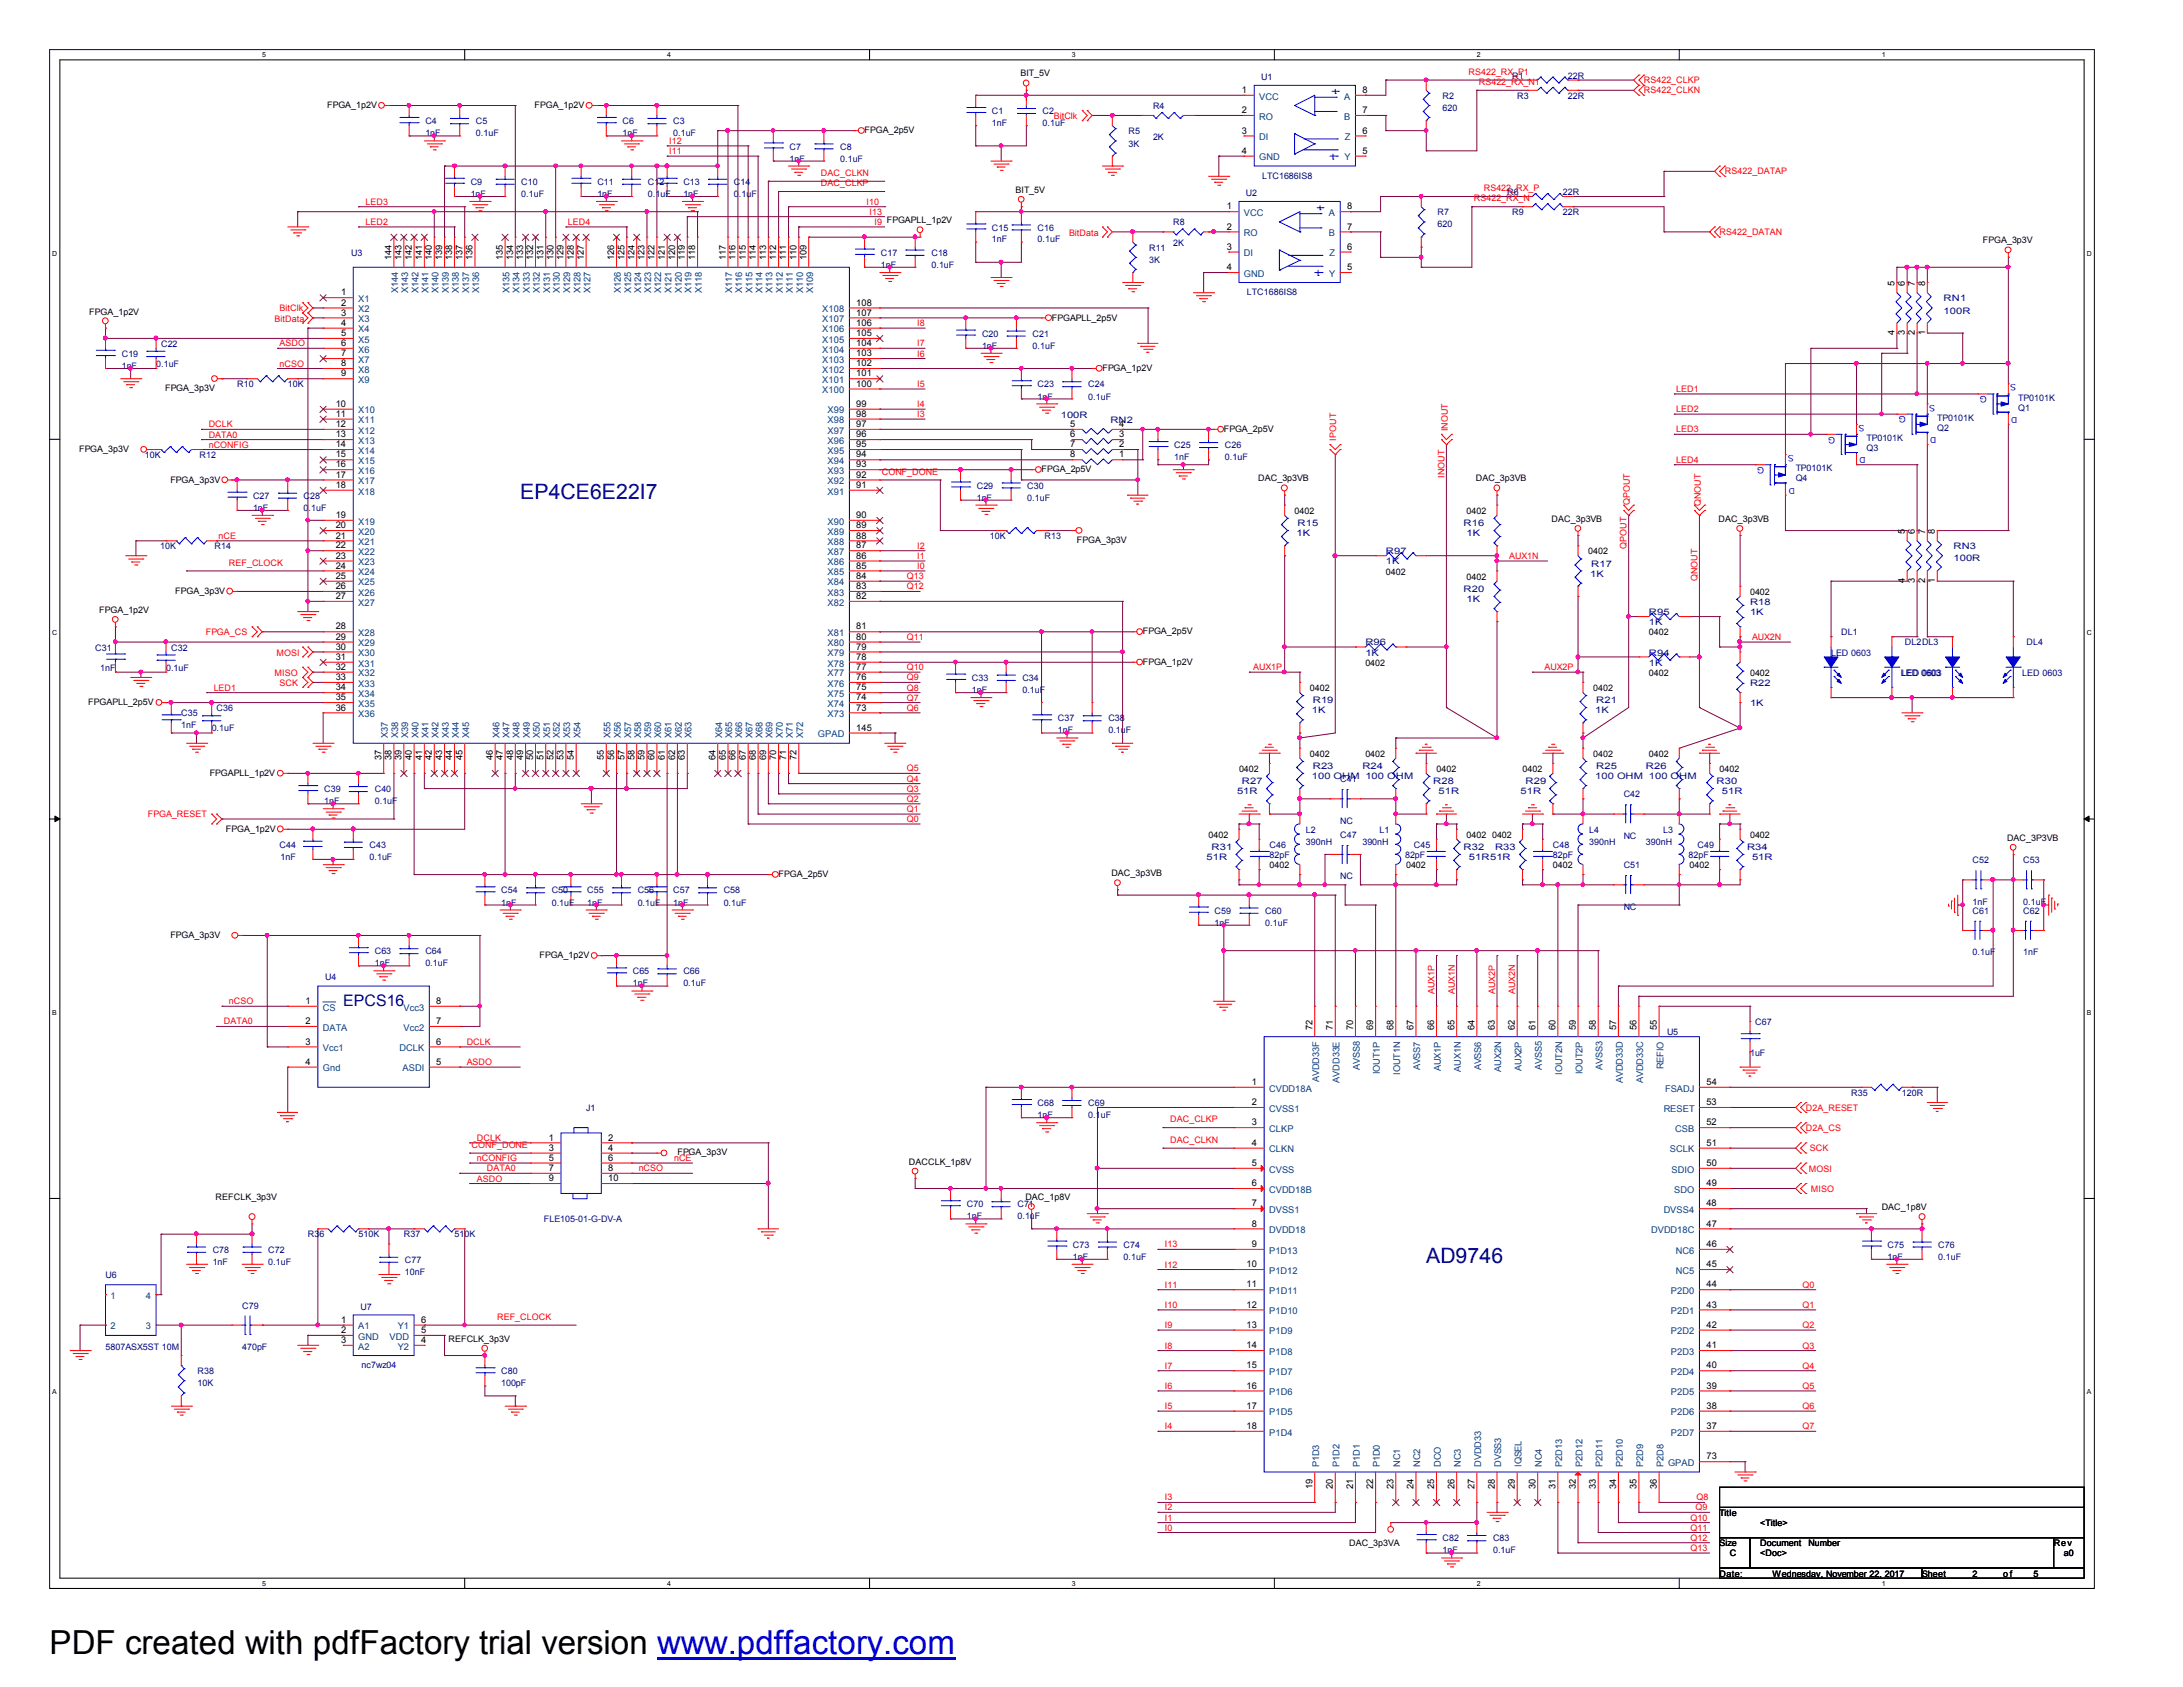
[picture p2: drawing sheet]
<svg xmlns="http://www.w3.org/2000/svg" width="279mm" height="216mm" viewBox="0 0 279 216" stroke-linecap="round" stroke-linejoin="round" font-family="sans-serif">
<defs><g id="words">
<text font-size="4.2" x="6.3" y="211.7">PDF created with pdfFactory trial version www.pdffactory.com</text>
<g font-size="2.7" fill="#000080">
<text x="66.6" y="63.9">EP4CE6E22I7</text>
<text x="182.5" y="161.7">AD9746</text>
</g>
<text font-size="2" fill="#000080" x="43.9" y="128.7">EPCS16</text>
<g font-size="1.2">
<text x="159" y="11.9">1</text>
<text x="174.4" y="11.9">8</text>
<text x="159" y="14.5">2</text>
<text x="159" y="17.1">3</text>
<text x="174.4" y="17.1">6</text>
<text x="174.4" y="14.5">7</text>
<text x="159" y="19.7">4</text>
<text x="174.4" y="19.7">5</text>
<text x="157" y="26.8">1</text>
<text x="157" y="29.4">2</text>
<text x="172.4" y="29.4">7</text>
<text x="172.4" y="26.8">8</text>
<text x="50.1" y="33.3" transform="rotate(-90 50.1 33.3)">144</text>
<text x="51.4" y="33.3" transform="rotate(-90 51.4 33.3)">143</text>
<text x="52.7" y="33.3" transform="rotate(-90 52.7 33.3)">142</text>
<text x="54" y="33.3" transform="rotate(-90 54 33.3)">141</text>
<text x="55.3" y="33.3" transform="rotate(-90 55.3 33.3)">140</text>
<text x="56.6" y="33.3" transform="rotate(-90 56.6 33.3)">139</text>
<text x="57.9" y="33.3" transform="rotate(-90 57.9 33.3)">138</text>
<text x="59.2" y="33.3" transform="rotate(-90 59.2 33.3)">137</text>
<text x="60.5" y="33.3" transform="rotate(-90 60.5 33.3)">136</text>
<text x="64.3" y="33.3" transform="rotate(-90 64.3 33.3)">135</text>
<text x="65.7" y="33.3" transform="rotate(-90 65.7 33.3)">134</text>
<text x="67" y="33.3" transform="rotate(-90 67 33.3)">133</text>
<text x="68.2" y="33.3" transform="rotate(-90 68.2 33.3)">132</text>
<text x="69.6" y="33.3" transform="rotate(-90 69.6 33.3)">131</text>
<text x="70.8" y="33.3" transform="rotate(-90 70.8 33.3)">130</text>
<text x="72.1" y="33.3" transform="rotate(-90 72.1 33.3)">129</text>
<text x="73.4" y="33.3" transform="rotate(-90 73.4 33.3)">128</text>
<text x="74.7" y="33.3" transform="rotate(-90 74.7 33.3)">127</text>
<text x="78.6" y="33.3" transform="rotate(-90 78.6 33.3)">126</text>
<text x="79.9" y="33.3" transform="rotate(-90 79.9 33.3)">125</text>
<text x="81.2" y="33.3" transform="rotate(-90 81.2 33.3)">124</text>
<text x="82.5" y="33.3" transform="rotate(-90 82.5 33.3)">123</text>
<text x="83.8" y="33.3" transform="rotate(-90 83.8 33.3)">122</text>
<text x="85.1" y="33.3" transform="rotate(-90 85.1 33.3)">121</text>
<text x="86.4" y="33.3" transform="rotate(-90 86.4 33.3)">120</text>
<text x="87.7" y="33.3" transform="rotate(-90 87.7 33.3)">119</text>
<text x="89" y="33.3" transform="rotate(-90 89 33.3)">118</text>
<text x="92.9" y="33.3" transform="rotate(-90 92.9 33.3)">117</text>
<text x="94.1" y="33.3" transform="rotate(-90 94.1 33.3)">116</text>
<text x="95.5" y="33.3" transform="rotate(-90 95.5 33.3)">115</text>
<text x="96.7" y="33.3" transform="rotate(-90 96.7 33.3)">114</text>
<text x="98" y="33.3" transform="rotate(-90 98 33.3)">113</text>
<text x="99.4" y="33.3" transform="rotate(-90 99.4 33.3)">112</text>
<text x="100.6" y="33.3" transform="rotate(-90 100.6 33.3)">111</text>
<text x="101.9" y="33.3" transform="rotate(-90 101.9 33.3)">110</text>
<text x="103.2" y="33.3" transform="rotate(-90 103.2 33.3)">109</text>
<text x="157" y="32">3</text>
<text x="157" y="34.6">4</text>
<text x="172.4" y="32">6</text>
<text x="172.4" y="34.6">5</text>
<text x="43.6" y="37.8">1</text>
<text x="43.6" y="39.1">2</text>
<text x="43.6" y="40.4">3</text>
<text x="43.6" y="41.7">4</text>
<text x="109.6" y="41.7">106</text>
<text x="109.6" y="40.4">107</text>
<text x="109.6" y="39.1">108</text>
<text x="242.5" y="36.6" transform="rotate(-90 242.5 36.6)">5</text>
<text x="243.8" y="36.6" transform="rotate(-90 243.8 36.6)">6</text>
<text x="245.1" y="36.6" transform="rotate(-90 245.1 36.6)">7</text>
<text x="246.4" y="36.6" transform="rotate(-90 246.4 36.6)">8</text>
<text x="43.6" y="43">5</text>
<text x="43.6" y="44.3">6</text>
<text x="43.6" y="45.6">7</text>
<text x="43.6" y="46.9">8</text>
<text x="109.6" y="46.9">102</text>
<text x="109.6" y="45.6">103</text>
<text x="109.6" y="44.3">104</text>
<text x="109.6" y="43">105</text>
<text x="242.5" y="42.9" transform="rotate(-90 242.5 42.9)">4</text>
<text x="243.8" y="42.9" transform="rotate(-90 243.8 42.9)">3</text>
<text x="245.1" y="42.9" transform="rotate(-90 245.1 42.9)">2</text>
<text x="246.4" y="42.9" transform="rotate(-90 246.4 42.9)">1</text>
<text x="43" y="52.1">10</text>
<text x="43" y="53.3">11</text>
<text x="43.6" y="48.2">9</text>
<text x="109.6" y="53.3">98</text>
<text x="109.6" y="52.1">99</text>
<text x="109.6" y="49.5">100</text>
<text x="109.6" y="48.2">101</text>
<text x="43" y="54.7">12</text>
<text x="43" y="56">13</text>
<text x="43" y="57.2">14</text>
<text x="43" y="58.5">15</text>
<text x="43" y="59.8">16</text>
<text x="109.6" y="59.8">93</text>
<text x="109.6" y="58.5">94</text>
<text x="109.6" y="57.2">95</text>
<text x="109.6" y="56">96</text>
<text x="109.6" y="54.7">97</text>
<text x="136.9" y="58.5">8</text>
<text x="136.9" y="57.2">7</text>
<text x="136.9" y="56">6</text>
<text x="136.9" y="54.7">5</text>
<text x="143.3" y="58.5">1</text>
<text x="143.3" y="57.2">2</text>
<text x="143.3" y="56">3</text>
<text x="143.3" y="54.7">4</text>
<text x="43" y="61.1">17</text>
<text x="43" y="62.4">18</text>
<text x="109.6" y="62.4">91</text>
<text x="109.6" y="61.1">92</text>
<text x="43" y="66.3">19</text>
<text x="43" y="67.6">20</text>
<text x="43" y="68.9">21</text>
<text x="43" y="70.2">22</text>
<text x="43" y="71.5">23</text>
<text x="109.6" y="71.5">86</text>
<text x="109.6" y="70.2">87</text>
<text x="109.6" y="68.9">88</text>
<text x="109.6" y="67.6">89</text>
<text x="109.6" y="66.3">90</text>
<text x="243.8" y="68.3" transform="rotate(-90 243.8 68.3)">5</text>
<text x="245.1" y="68.3" transform="rotate(-90 245.1 68.3)">6</text>
<text x="246.4" y="68.3" transform="rotate(-90 246.4 68.3)">7</text>
<text x="247.6" y="68.3" transform="rotate(-90 247.6 68.3)">8</text>
<text x="43" y="72.8">24</text>
<text x="43" y="74.1">25</text>
<text x="43" y="75.4">26</text>
<text x="43" y="76.7">27</text>
<text x="109.6" y="76.7">82</text>
<text x="109.6" y="75.4">83</text>
<text x="109.6" y="74.1">84</text>
<text x="109.6" y="72.8">85</text>
<text x="243.8" y="74.6" transform="rotate(-90 243.8 74.6)">4</text>
<text x="245.1" y="74.6" transform="rotate(-90 245.1 74.6)">3</text>
<text x="246.4" y="74.6" transform="rotate(-90 246.4 74.6)">2</text>
<text x="247.6" y="74.6" transform="rotate(-90 247.6 74.6)">1</text>
<text x="43" y="80.6">28</text>
<text x="43" y="81.9">29</text>
<text x="43" y="83.1">30</text>
<text x="109.6" y="83.1">79</text>
<text x="109.6" y="81.9">80</text>
<text x="109.6" y="80.6">81</text>
<text x="43" y="84.5">31</text>
<text x="43" y="85.7">32</text>
<text x="43" y="87">33</text>
<text x="43" y="88.3">34</text>
<text x="43" y="89.6">35</text>
<text x="109.6" y="89.6">74</text>
<text x="109.6" y="88.3">75</text>
<text x="109.6" y="87">76</text>
<text x="109.6" y="85.7">77</text>
<text x="109.6" y="84.5">78</text>
<text x="43" y="90.9">36</text>
<text x="109.6" y="90.9">73</text>
<text x="109.6" y="93.5">145</text>
<text x="48.8" y="97.3" transform="rotate(-90 48.8 97.3)">37</text>
<text x="50.1" y="97.3" transform="rotate(-90 50.1 97.3)">38</text>
<text x="51.4" y="97.3" transform="rotate(-90 51.4 97.3)">39</text>
<text x="52.7" y="97.3" transform="rotate(-90 52.7 97.3)">40</text>
<text x="54" y="97.3" transform="rotate(-90 54 97.3)">41</text>
<text x="55.3" y="97.3" transform="rotate(-90 55.3 97.3)">42</text>
<text x="56.6" y="97.3" transform="rotate(-90 56.6 97.3)">43</text>
<text x="57.9" y="97.3" transform="rotate(-90 57.9 97.3)">44</text>
<text x="59.2" y="97.3" transform="rotate(-90 59.2 97.3)">45</text>
<text x="63.1" y="97.3" transform="rotate(-90 63.1 97.3)">46</text>
<text x="64.3" y="97.3" transform="rotate(-90 64.3 97.3)">47</text>
<text x="65.7" y="97.3" transform="rotate(-90 65.7 97.3)">48</text>
<text x="67" y="97.3" transform="rotate(-90 67 97.3)">49</text>
<text x="68.2" y="97.3" transform="rotate(-90 68.2 97.3)">50</text>
<text x="69.6" y="97.3" transform="rotate(-90 69.6 97.3)">51</text>
<text x="70.8" y="97.3" transform="rotate(-90 70.8 97.3)">52</text>
<text x="72.1" y="97.3" transform="rotate(-90 72.1 97.3)">53</text>
<text x="73.4" y="97.3" transform="rotate(-90 73.4 97.3)">54</text>
<text x="77.3" y="97.3" transform="rotate(-90 77.3 97.3)">55</text>
<text x="78.6" y="97.3" transform="rotate(-90 78.6 97.3)">56</text>
<text x="79.9" y="97.3" transform="rotate(-90 79.9 97.3)">57</text>
<text x="81.2" y="97.3" transform="rotate(-90 81.2 97.3)">58</text>
<text x="82.5" y="97.3" transform="rotate(-90 82.5 97.3)">59</text>
<text x="83.8" y="97.3" transform="rotate(-90 83.8 97.3)">60</text>
<text x="85.1" y="97.3" transform="rotate(-90 85.1 97.3)">61</text>
<text x="86.4" y="97.3" transform="rotate(-90 86.4 97.3)">62</text>
<text x="87.7" y="97.3" transform="rotate(-90 87.7 97.3)">63</text>
<text x="91.6" y="97.3" transform="rotate(-90 91.6 97.3)">64</text>
<text x="92.9" y="97.3" transform="rotate(-90 92.9 97.3)">65</text>
<text x="94.1" y="97.3" transform="rotate(-90 94.1 97.3)">66</text>
<text x="95.5" y="97.3" transform="rotate(-90 95.5 97.3)">67</text>
<text x="96.7" y="97.3" transform="rotate(-90 96.7 97.3)">68</text>
<text x="98" y="97.3" transform="rotate(-90 98 97.3)">69</text>
<text x="99.4" y="97.3" transform="rotate(-90 99.4 97.3)">70</text>
<text x="100.6" y="97.3" transform="rotate(-90 100.6 97.3)">71</text>
<text x="101.9" y="97.3" transform="rotate(-90 101.9 97.3)">72</text>
<text x="39.1" y="128.5">1</text>
<text x="39.1" y="131.1">2</text>
<text x="55.8" y="131.1">7</text>
<text x="55.8" y="128.5">8</text>
<text x="168" y="131.8" transform="rotate(-90 168 131.8)">72</text>
<text x="170.6" y="131.8" transform="rotate(-90 170.6 131.8)">71</text>
<text x="173.2" y="131.8" transform="rotate(-90 173.2 131.8)">70</text>
<text x="175.8" y="131.8" transform="rotate(-90 175.8 131.8)">69</text>
<text x="178.4" y="131.8" transform="rotate(-90 178.4 131.8)">68</text>
<text x="180.9" y="131.8" transform="rotate(-90 180.9 131.8)">67</text>
<text x="183.6" y="131.8" transform="rotate(-90 183.6 131.8)">66</text>
<text x="186.1" y="131.8" transform="rotate(-90 186.1 131.8)">65</text>
<text x="188.7" y="131.8" transform="rotate(-90 188.7 131.8)">64</text>
<text x="191.3" y="131.8" transform="rotate(-90 191.3 131.8)">63</text>
<text x="193.9" y="131.8" transform="rotate(-90 193.9 131.8)">62</text>
<text x="196.5" y="131.8" transform="rotate(-90 196.5 131.8)">61</text>
<text x="199.1" y="131.8" transform="rotate(-90 199.1 131.8)">60</text>
<text x="201.7" y="131.8" transform="rotate(-90 201.7 131.8)">59</text>
<text x="204.3" y="131.8" transform="rotate(-90 204.3 131.8)">58</text>
<text x="206.8" y="131.8" transform="rotate(-90 206.8 131.8)">57</text>
<text x="209.5" y="131.8" transform="rotate(-90 209.5 131.8)">56</text>
<text x="212" y="131.8" transform="rotate(-90 212 131.8)">55</text>
<text x="39.1" y="133.7">3</text>
<text x="39.1" y="136.3">4</text>
<text x="55.8" y="136.3">5</text>
<text x="55.8" y="133.7">6</text>
<text x="160.2" y="141.4">2</text>
<text x="160.2" y="138.9">1</text>
<text x="218.4" y="141.4">53</text>
<text x="218.4" y="138.9">54</text>
<text x="70.2" y="146">1</text>
<text x="70.2" y="147.3">3</text>
<text x="70.2" y="148.5">5</text>
<text x="70.2" y="149.9">7</text>
<text x="77.9" y="146">2</text>
<text x="77.9" y="147.3">4</text>
<text x="77.9" y="148.5">6</text>
<text x="77.9" y="149.9">8</text>
<text x="160.2" y="144">3</text>
<text x="160.2" y="146.6">4</text>
<text x="160.2" y="149.2">5</text>
<text x="218.4" y="149.2">50</text>
<text x="218.4" y="144">52</text>
<text x="218.4" y="146.6">51</text>
<text x="70.2" y="151.2">9</text>
<text x="77.9" y="151.2">10</text>
<text x="160.2" y="154.4">7</text>
<text x="160.2" y="151.8">6</text>
<text x="218.4" y="154.4">48</text>
<text x="218.4" y="151.8">49</text>
<text x="160.2" y="159.6">9</text>
<text x="160.2" y="157">8</text>
<text x="218.4" y="157">47</text>
<text x="218.4" y="159.6">46</text>
<text x="159.6" y="162.2">10</text>
<text x="159.6" y="164.8">11</text>
<text x="159.6" y="167.3">12</text>
<text x="218.4" y="162.2">45</text>
<text x="218.4" y="164.8">44</text>
<text x="218.4" y="167.3">43</text>
<text x="43.6" y="169.3">1</text>
<text x="43.6" y="170.6">2</text>
<text x="43.6" y="171.9">3</text>
<text x="53.9" y="169.3">6</text>
<text x="53.9" y="170.6">5</text>
<text x="53.9" y="171.9">4</text>
<text x="159.6" y="169.9">13</text>
<text x="159.6" y="172.6">14</text>
<text x="218.4" y="169.9">42</text>
<text x="218.4" y="172.6">41</text>
<text x="159.6" y="175.1">15</text>
<text x="159.6" y="177.7">16</text>
<text x="218.4" y="177.7">39</text>
<text x="218.4" y="175.1">40</text>
<text x="159.6" y="180.3">17</text>
<text x="159.6" y="182.9">18</text>
<text x="218.4" y="182.9">37</text>
<text x="218.4" y="180.3">38</text>
<text x="168" y="190.5" transform="rotate(-90 168 190.5)">19</text>
<text x="170.6" y="190.5" transform="rotate(-90 170.6 190.5)">20</text>
<text x="173.2" y="190.5" transform="rotate(-90 173.2 190.5)">21</text>
<text x="175.8" y="190.5" transform="rotate(-90 175.8 190.5)">22</text>
<text x="178.4" y="190.5" transform="rotate(-90 178.4 190.5)">23</text>
<text x="180.9" y="190.5" transform="rotate(-90 180.9 190.5)">24</text>
<text x="183.6" y="190.5" transform="rotate(-90 183.6 190.5)">25</text>
<text x="186.1" y="190.5" transform="rotate(-90 186.1 190.5)">26</text>
<text x="188.7" y="190.5" transform="rotate(-90 188.7 190.5)">27</text>
<text x="191.3" y="190.5" transform="rotate(-90 191.3 190.5)">28</text>
<text x="193.9" y="190.5" transform="rotate(-90 193.9 190.5)">29</text>
<text x="196.5" y="190.5" transform="rotate(-90 196.5 190.5)">30</text>
<text x="199.1" y="190.5" transform="rotate(-90 199.1 190.5)">31</text>
<text x="201.7" y="190.5" transform="rotate(-90 201.7 190.5)">32</text>
<text x="204.3" y="190.5" transform="rotate(-90 204.3 190.5)">33</text>
<text x="206.8" y="190.5" transform="rotate(-90 206.8 190.5)">34</text>
<text x="209.5" y="190.5" transform="rotate(-90 209.5 190.5)">35</text>
<text x="212" y="190.5" transform="rotate(-90 212 190.5)">36</text>
<text x="218.4" y="186.8">73</text>
</g>
<g font-size="1.2" fill="#004080">
<text x="161.2" y="12.7">VCC</text>
<text x="161.2" y="15.3">RO</text>
<text x="161.2" y="17.9">DI</text>
<text x="172" y="15.3">B</text>
<text x="172" y="12.7">A</text>
<text x="172.1" y="17.9">Z</text>
<text x="161.2" y="20.5">GND</text>
<text x="172.1" y="20.5">Y</text>
<text x="159.2" y="27.6">VCC</text>
<text x="170.1" y="27.6">A</text>
<text x="159.2" y="30.2">RO</text>
<text x="159.2" y="32.8">DI</text>
<text x="159.2" y="35.4">GND</text>
<text x="170.1" y="30.2">B</text>
<text x="170.1" y="35.4">Y</text>
<text x="170.2" y="32.8">Z</text>
<text x="45.8" y="38.7">X1</text>
<text x="45.8" y="40">X2</text>
<text x="45.8" y="41.2">X3</text>
<text x="51" y="37.5" transform="rotate(-90 51 37.5)">X144</text>
<text x="52.2" y="37.5" transform="rotate(-90 52.2 37.5)">X143</text>
<text x="53.6" y="37.5" transform="rotate(-90 53.6 37.5)">X142</text>
<text x="54.9" y="37.5" transform="rotate(-90 54.9 37.5)">X141</text>
<text x="56.1" y="37.5" transform="rotate(-90 56.1 37.5)">X140</text>
<text x="57.4" y="37.5" transform="rotate(-90 57.4 37.5)">X139</text>
<text x="58.7" y="37.5" transform="rotate(-90 58.7 37.5)">X138</text>
<text x="60" y="37.5" transform="rotate(-90 60 37.5)">X137</text>
<text x="61.3" y="37.5" transform="rotate(-90 61.3 37.5)">X136</text>
<text x="65.2" y="37.5" transform="rotate(-90 65.2 37.5)">X135</text>
<text x="66.5" y="37.5" transform="rotate(-90 66.5 37.5)">X134</text>
<text x="67.8" y="37.5" transform="rotate(-90 67.8 37.5)">X133</text>
<text x="69.1" y="37.5" transform="rotate(-90 69.1 37.5)">X132</text>
<text x="70.4" y="37.5" transform="rotate(-90 70.4 37.5)">X131</text>
<text x="71.7" y="37.5" transform="rotate(-90 71.7 37.5)">X130</text>
<text x="73" y="37.5" transform="rotate(-90 73 37.5)">X129</text>
<text x="74.3" y="37.5" transform="rotate(-90 74.3 37.5)">X128</text>
<text x="75.6" y="37.5" transform="rotate(-90 75.6 37.5)">X127</text>
<text x="79.5" y="37.5" transform="rotate(-90 79.5 37.5)">X126</text>
<text x="80.8" y="37.5" transform="rotate(-90 80.8 37.5)">X125</text>
<text x="82" y="37.5" transform="rotate(-90 82 37.5)">X124</text>
<text x="83.4" y="37.5" transform="rotate(-90 83.4 37.5)">X123</text>
<text x="84.6" y="37.5" transform="rotate(-90 84.6 37.5)">X122</text>
<text x="85.9" y="37.5" transform="rotate(-90 85.9 37.5)">X121</text>
<text x="87.2" y="37.5" transform="rotate(-90 87.2 37.5)">X120</text>
<text x="88.5" y="37.5" transform="rotate(-90 88.5 37.5)">X119</text>
<text x="89.8" y="37.5" transform="rotate(-90 89.8 37.5)">X118</text>
<text x="93.7" y="37.5" transform="rotate(-90 93.7 37.5)">X117</text>
<text x="95" y="37.5" transform="rotate(-90 95 37.5)">X116</text>
<text x="96.3" y="37.5" transform="rotate(-90 96.3 37.5)">X115</text>
<text x="97.6" y="37.5" transform="rotate(-90 97.6 37.5)">X114</text>
<text x="98.9" y="37.5" transform="rotate(-90 98.9 37.5)">X113</text>
<text x="100.2" y="37.5" transform="rotate(-90 100.2 37.5)">X112</text>
<text x="101.5" y="37.5" transform="rotate(-90 101.5 37.5)">X111</text>
<text x="102.8" y="37.5" transform="rotate(-90 102.8 37.5)">X110</text>
<text x="104.1" y="37.5" transform="rotate(-90 104.1 37.5)">X109</text>
<text x="105.2" y="41.2">X107</text>
<text x="105.2" y="40">X108</text>
<text x="45.8" y="42.5">X4</text>
<text x="45.8" y="43.9">X5</text>
<text x="45.8" y="45.1">X6</text>
<text x="45.8" y="46.4">X7</text>
<text x="45.8" y="47.7">X8</text>
<text x="105.2" y="47.7">X102</text>
<text x="105.2" y="46.4">X103</text>
<text x="105.2" y="45.1">X104</text>
<text x="105.2" y="43.9">X105</text>
<text x="105.2" y="42.5">X106</text>
<text x="45.8" y="49">X9</text>
<text x="45.8" y="52.9">X10</text>
<text x="105.2" y="50.3">X100</text>
<text x="105.2" y="49">X101</text>
<text x="105.9" y="52.9">X99</text>
<text x="45.8" y="54.2">X11</text>
<text x="45.8" y="55.5">X12</text>
<text x="45.8" y="56.8">X13</text>
<text x="45.8" y="58.1">X14</text>
<text x="45.8" y="59.4">X15</text>
<text x="105.9" y="59.4">X94</text>
<text x="105.9" y="58.1">X95</text>
<text x="105.9" y="56.8">X96</text>
<text x="105.9" y="55.5">X97</text>
<text x="105.9" y="54.2">X98</text>
<text x="45.8" y="60.7">X16</text>
<text x="45.8" y="62">X17</text>
<text x="45.8" y="63.3">X18</text>
<text x="105.9" y="63.3">X91</text>
<text x="105.9" y="62">X92</text>
<text x="105.9" y="60.7">X93</text>
<text x="45.8" y="67.1">X19</text>
<text x="45.8" y="68.5">X20</text>
<text x="45.8" y="69.8">X21</text>
<text x="45.8" y="71">X22</text>
<text x="105.9" y="71">X87</text>
<text x="105.9" y="69.8">X88</text>
<text x="105.9" y="68.5">X89</text>
<text x="105.9" y="67.1">X90</text>
<text x="45.8" y="72.3">X23</text>
<text x="45.8" y="73.6">X24</text>
<text x="45.8" y="74.9">X25</text>
<text x="45.8" y="76.2">X26</text>
<text x="45.8" y="77.5">X27</text>
<text x="105.9" y="77.5">X82</text>
<text x="105.9" y="76.2">X83</text>
<text x="105.9" y="74.9">X84</text>
<text x="105.9" y="73.6">X85</text>
<text x="105.9" y="72.3">X86</text>
<text x="45.8" y="81.4">X28</text>
<text x="45.8" y="82.7">X29</text>
<text x="45.8" y="84">X30</text>
<text x="105.9" y="84">X79</text>
<text x="105.9" y="82.7">X80</text>
<text x="105.9" y="81.4">X81</text>
<text x="45.8" y="85.3">X31</text>
<text x="45.8" y="86.6">X32</text>
<text x="45.8" y="87.9">X33</text>
<text x="45.8" y="89.2">X34</text>
<text x="105.9" y="89.2">X75</text>
<text x="105.9" y="87.9">X76</text>
<text x="105.9" y="86.6">X77</text>
<text x="105.9" y="85.3">X78</text>
<text x="45.8" y="90.5">X35</text>
<text x="45.8" y="91.8">X36</text>
<text x="49.7" y="94.5" transform="rotate(-90 49.7 94.5)">X37</text>
<text x="51" y="94.5" transform="rotate(-90 51 94.5)">X38</text>
<text x="52.2" y="94.5" transform="rotate(-90 52.2 94.5)">X39</text>
<text x="53.6" y="94.5" transform="rotate(-90 53.6 94.5)">X40</text>
<text x="54.9" y="94.5" transform="rotate(-90 54.9 94.5)">X41</text>
<text x="56.1" y="94.5" transform="rotate(-90 56.1 94.5)">X42</text>
<text x="57.4" y="94.5" transform="rotate(-90 57.4 94.5)">X43</text>
<text x="58.7" y="94.5" transform="rotate(-90 58.7 94.5)">X44</text>
<text x="60" y="94.5" transform="rotate(-90 60 94.5)">X45</text>
<text x="63.9" y="94.5" transform="rotate(-90 63.9 94.5)">X46</text>
<text x="65.2" y="94.5" transform="rotate(-90 65.2 94.5)">X47</text>
<text x="66.5" y="94.5" transform="rotate(-90 66.5 94.5)">X48</text>
<text x="67.8" y="94.5" transform="rotate(-90 67.8 94.5)">X49</text>
<text x="69.1" y="94.5" transform="rotate(-90 69.1 94.5)">X50</text>
<text x="70.4" y="94.5" transform="rotate(-90 70.4 94.5)">X51</text>
<text x="71.7" y="94.5" transform="rotate(-90 71.7 94.5)">X52</text>
<text x="73" y="94.5" transform="rotate(-90 73 94.5)">X53</text>
<text x="74.3" y="94.5" transform="rotate(-90 74.3 94.5)">X54</text>
<text x="78.1" y="94.5" transform="rotate(-90 78.1 94.5)">X55</text>
<text x="79.5" y="94.5" transform="rotate(-90 79.5 94.5)">X56</text>
<text x="80.8" y="94.5" transform="rotate(-90 80.8 94.5)">X57</text>
<text x="82" y="94.5" transform="rotate(-90 82 94.5)">X58</text>
<text x="83.4" y="94.5" transform="rotate(-90 83.4 94.5)">X59</text>
<text x="84.6" y="94.5" transform="rotate(-90 84.6 94.5)">X60</text>
<text x="85.9" y="94.5" transform="rotate(-90 85.9 94.5)">X61</text>
<text x="87.2" y="94.5" transform="rotate(-90 87.2 94.5)">X62</text>
<text x="88.5" y="94.5" transform="rotate(-90 88.5 94.5)">X63</text>
<text x="92.4" y="94.5" transform="rotate(-90 92.4 94.5)">X64</text>
<text x="93.7" y="94.5" transform="rotate(-90 93.7 94.5)">X65</text>
<text x="95" y="94.5" transform="rotate(-90 95 94.5)">X66</text>
<text x="96.3" y="94.5" transform="rotate(-90 96.3 94.5)">X67</text>
<text x="97.6" y="94.5" transform="rotate(-90 97.6 94.5)">X68</text>
<text x="98.9" y="94.5" transform="rotate(-90 98.9 94.5)">X69</text>
<text x="100.2" y="94.5" transform="rotate(-90 100.2 94.5)">X70</text>
<text x="101.5" y="94.5" transform="rotate(-90 101.5 94.5)">X71</text>
<text x="102.8" y="94.5" transform="rotate(-90 102.8 94.5)">X72</text>
<text x="104.7" y="94.4">GPAD</text>
<text x="105.9" y="91.8">X73</text>
<text x="105.9" y="90.5">X74</text>
<text x="41.3" y="131.9">DATA</text>
<text x="41.3" y="129.3">CS</text>
<text x="51.6" y="131.9">Vcc2</text>
<text x="51.6" y="129.3">Vcc3</text>
<text x="41.3" y="134.5">Vcc1</text>
<text x="41.3" y="137.1">Gnd</text>
<text x="51.1" y="134.5">DCLK</text>
<text x="51.5" y="137.1">ASDI</text>
<text x="174" y="137" transform="rotate(-90 174 137)">AVSS8</text>
<text x="176.6" y="137.5" transform="rotate(-90 176.6 137.5)">IOUT1P</text>
<text x="179.2" y="137.6" transform="rotate(-90 179.2 137.6)">IOUT1N</text>
<text x="181.8" y="137" transform="rotate(-90 181.8 137)">AVSS7</text>
<text x="184.4" y="137.1" transform="rotate(-90 184.4 137.1)">AUX1P</text>
<text x="187" y="137.2" transform="rotate(-90 187 137.2)">AUX1N</text>
<text x="189.6" y="137" transform="rotate(-90 189.6 137)">AVSS6</text>
<text x="192.2" y="137.2" transform="rotate(-90 192.2 137.2)">AUX2N</text>
<text x="194.7" y="137.1" transform="rotate(-90 194.7 137.1)">AUX2P</text>
<text x="197.4" y="137" transform="rotate(-90 197.4 137)">AVSS5</text>
<text x="199.9" y="137.6" transform="rotate(-90 199.9 137.6)">IOUT2N</text>
<text x="202.5" y="137.5" transform="rotate(-90 202.5 137.5)">IOUT2P</text>
<text x="205.1" y="137" transform="rotate(-90 205.1 137)">AVSS3</text>
<text x="212.9" y="136.9" transform="rotate(-90 212.9 136.9)">REFIO</text>
<text x="162.4" y="142.3">CVSS1</text>
<text x="162.4" y="139.7">CVDD18A</text>
<text x="168.8" y="138.5" transform="rotate(-90 168.8 138.5)">AVDD33F</text>
<text x="171.4" y="138.6" transform="rotate(-90 171.4 138.6)">AVDD33E</text>
<text x="207.7" y="138.6" transform="rotate(-90 207.7 138.6)">AVDD33D</text>
<text x="210.3" y="138.6" transform="rotate(-90 210.3 138.6)">AVDD33C</text>
<text x="212.9" y="142.3">RESET</text>
<text x="213.1" y="139.7">FSADJ</text>
<text x="162.4" y="144.9">CLKP</text>
<text x="162.4" y="147.5">CLKN</text>
<text x="213.7" y="147.5">SCLK</text>
<text x="214.4" y="144.9">CSB</text>
<text x="162.4" y="155.2">DVSS1</text>
<text x="162.4" y="150.1">CVSS</text>
<text x="162.4" y="152.7">CVDD18B</text>
<text x="212.9" y="155.2">DVSS4</text>
<text x="214" y="150.1">SDIO</text>
<text x="214.3" y="152.7">SDO</text>
<text x="162.4" y="160.4">P1D13</text>
<text x="162.4" y="157.8">DVDD18</text>
<text x="211.3" y="157.8">DVDD18C</text>
<text x="214.5" y="160.4">NC6</text>
<text x="14.1" y="166.2">1</text>
<text x="18.7" y="166.2">4</text>
<text x="162.4" y="163">P1D12</text>
<text x="162.4" y="165.6">P1D11</text>
<text x="213.9" y="165.6">P2D0</text>
<text x="214.5" y="163">NC5</text>
<text x="14.1" y="170.1">2</text>
<text x="18.7" y="170.1">3</text>
<text x="45.8" y="170.1">A1</text>
<text x="45.8" y="171.4">GND</text>
<text x="45.8" y="172.7">A2</text>
<text x="49.9" y="171.4">VDD</text>
<text x="50.9" y="170.1">Y1</text>
<text x="50.9" y="172.7">Y2</text>
<text x="162.4" y="170.8">P1D9</text>
<text x="162.4" y="173.4">P1D8</text>
<text x="162.4" y="168.2">P1D10</text>
<text x="213.9" y="168.2">P2D1</text>
<text x="213.9" y="170.8">P2D2</text>
<text x="213.9" y="173.4">P2D3</text>
<text x="162.4" y="176">P1D7</text>
<text x="162.4" y="178.6">P1D6</text>
<text x="213.9" y="178.6">P2D5</text>
<text x="213.9" y="176">P2D4</text>
<text x="162.4" y="181.1">P1D5</text>
<text x="162.4" y="183.7">P1D4</text>
<text x="213.9" y="183.7">P2D7</text>
<text x="213.9" y="181.1">P2D6</text>
<text x="168.8" y="187.7" transform="rotate(-90 168.8 187.7)">P1D3</text>
<text x="171.4" y="187.7" transform="rotate(-90 171.4 187.7)">P1D2</text>
<text x="174" y="187.7" transform="rotate(-90 174 187.7)">P1D1</text>
<text x="176.6" y="187.7" transform="rotate(-90 176.6 187.7)">P1D0</text>
<text x="179.2" y="187.7" transform="rotate(-90 179.2 187.7)">NC1</text>
<text x="181.8" y="187.7" transform="rotate(-90 181.8 187.7)">NC2</text>
<text x="184.4" y="187.7" transform="rotate(-90 184.4 187.7)">DCO</text>
<text x="187" y="187.7" transform="rotate(-90 187 187.7)">NC3</text>
<text x="189.6" y="187.7" transform="rotate(-90 189.6 187.7)">DVDD33</text>
<text x="192.2" y="187.7" transform="rotate(-90 192.2 187.7)">DVSS3</text>
<text x="194.7" y="187.7" transform="rotate(-90 194.7 187.7)">IQSEL</text>
<text x="197.4" y="187.7" transform="rotate(-90 197.4 187.7)">NC4</text>
<text x="199.9" y="187.7" transform="rotate(-90 199.9 187.7)">P2D13</text>
<text x="202.5" y="187.7" transform="rotate(-90 202.5 187.7)">P2D12</text>
<text x="205.1" y="187.7" transform="rotate(-90 205.1 187.7)">P2D11</text>
<text x="207.7" y="187.7" transform="rotate(-90 207.7 187.7)">P2D10</text>
<text x="210.3" y="187.7" transform="rotate(-90 210.3 187.7)">P2D9</text>
<text x="212.9" y="187.7" transform="rotate(-90 212.9 187.7)">P2D8</text>
<text x="213.5" y="187.6">GPAD</text>
</g>
<g font-size="1.1">
<text x="130.6" y="9.8">BIT_5V</text>
<text x="41.9" y="13.8">FPGA_1p2V</text>
<text x="68.4" y="13.8">FPGA_1p2V</text>
<text x="110.7" y="17.1">FPGA_2p5V</text>
<text x="130" y="24.7">BIT_5V</text>
<text x="253.8" y="31.2">FPGA_3p3V</text>
<text x="11.4" y="40.3">FPGA_1p2V</text>
<text x="134.6" y="41">FPGAPLL_2p5V</text>
<text x="141.1" y="47.5">FPGA_1p2V</text>
<text x="21.1" y="50.1">FPGA_3p3V</text>
<text x="10.1" y="57.9">FPGA_3p3V</text>
<text x="156.6" y="55.3">FPGA_2p5V</text>
<text x="21.8" y="61.8">FPGA_3p3V</text>
<text x="133.3" y="60.5">FPGA_2p5V</text>
<text x="161" y="61.6">DAC_3p3VB</text>
<text x="165.7" y="65.7">0402</text>
<text x="187.7" y="65.7">0402</text>
<text x="188.9" y="61.6">DAC_3p3VB</text>
<text x="137.8" y="69.5">FPGA_3p3V</text>
<text x="198.6" y="66.8">DAC_3p3VB</text>
<text x="203.3" y="71">0402</text>
<text x="220" y="66.8">DAC_3p3VB</text>
<text x="22.4" y="76">FPGA_3p3V</text>
<text x="177.4" y="73.5">0402</text>
<text x="187.7" y="74.2">0402</text>
<text x="224" y="76.1">0402</text>
<text x="12.7" y="78.4">FPGA_1p2V</text>
<text x="146.3" y="81.2">FPGA_2p5V</text>
<text x="211" y="81.3">0402</text>
<text x="146.3" y="85">FPGA_1p2V</text>
<text x="167.6" y="88.4">0402</text>
<text x="174.8" y="85.2">0402</text>
<text x="203.9" y="88.4">0402</text>
<text x="211" y="86.5">0402</text>
<text x="224" y="86.5">0402</text>
<text x="11.3" y="90.3">FPGAPLL_2p5V</text>
<text x="26.8" y="99.3">FPGAPLL_1p2V</text>
<text x="158.6" y="98.8">0402</text>
<text x="167.6" y="96.9">0402</text>
<text x="174.8" y="96.9">0402</text>
<text x="183.9" y="98.8">0402</text>
<text x="194.9" y="98.8">0402</text>
<text x="203.9" y="96.9">0402</text>
<text x="211" y="96.9">0402</text>
<text x="220.1" y="98.8">0402</text>
<text x="28.9" y="106.4">FPGA_1p2V</text>
<text x="154.7" y="107.2">0402</text>
<text x="187.7" y="107.2">0402</text>
<text x="191" y="107.2">0402</text>
<text x="224" y="107.2">0402</text>
<text x="256.9" y="107.6">DAC_3P3VB</text>
<text x="99.7" y="112.3">FPGA_2p5V</text>
<text x="142.2" y="112.1">DAC_3p3VB</text>
<text x="162.5" y="111.1">0402</text>
<text x="180" y="111.1">0402</text>
<text x="198.8" y="111.1">0402</text>
<text x="216.2" y="111.1">0402</text>
<text x="21.8" y="120.1">FPGA_3p3V</text>
<text x="69" y="122.6">FPGA_1p2V</text>
<text x="86.7" y="147.9">FPGA_3p3V</text>
<text x="116.3" y="149.1">DACCLK_1p8V</text>
<text x="27.6" y="153.6">REFCLK_3p3V</text>
<text x="131.2" y="153.6">DAC_1p8V</text>
<text x="240.8" y="154.9">DAC_1p8V</text>
<text x="57.4" y="171.7">REFCLK_3p3V</text>
<text x="172.7" y="197.9">DAC_3p3VA</text>
<text x="220.1" y="194">Title</text>
<text x="220.1" y="197.9">Size</text>
<text x="225.3" y="195.3">&lt;Title&gt;</text>
<text x="225.3" y="197.9">Document</text>
<text x="231.5" y="197.9">Number</text>
<text x="262.8" y="197.9">Rev</text>
<text x="220.1" y="201.8">Date:</text>
<text x="221.4" y="199.2">C</text>
<text x="225.3" y="199.2">&lt;Doc&gt;</text>
<text x="226.9" y="201.8">Wednesday, November 22, 2017</text>
<text x="246" y="201.8">Sheet</text>
<text x="252.5" y="201.8">2</text>
<text x="256.4" y="201.8">o f</text>
<text x="260.3" y="201.8">5</text>
<text x="264.2" y="199.2">a0</text>
</g>
<g font-size="1.1" fill="#000080">
<text x="161.4" y="10.2">U1</text>
<text x="193.5" y="10.1">R1</text>
<text x="200.7" y="10.1">22R</text>
<text x="54.4" y="15.9">C4</text>
<text x="54.4" y="17.4">1nF</text>
<text x="60.9" y="15.9">C5</text>
<text x="60.9" y="17.4">0.1uF</text>
<text x="79.7" y="15.9">C6</text>
<text x="79.7" y="17.4">1nF</text>
<text x="86.1" y="15.9">C3</text>
<text x="86.1" y="17.4">0.1uF</text>
<text x="127" y="14.6">C1</text>
<text x="127" y="16.1">1nF</text>
<text x="133.4" y="14.6">C2</text>
<text x="133.4" y="16.1">0.1uF</text>
<text x="144.4" y="17.2">R5</text>
<text x="147.6" y="13.9">R4</text>
<text x="147.6" y="17.9">2K</text>
<text x="184.6" y="12.7">R2</text>
<text x="184.6" y="14.2">620</text>
<text x="194.2" y="12.7">R3</text>
<text x="200.7" y="12.7">22R</text>
<text x="60.2" y="23.7">C9</text>
<text x="66.7" y="23.7">C10</text>
<text x="76.5" y="23.7">C11</text>
<text x="82.9" y="23.7">C12</text>
<text x="87.5" y="23.7">C13</text>
<text x="93.9" y="23.7">C</text>
<text x="94.8" y="23.7">14</text>
<text x="101" y="19.1">C7</text>
<text x="101" y="20.7">1nF</text>
<text x="107.5" y="19.1">C8</text>
<text x="107.5" y="20.7">0.1uF</text>
<text x="144.4" y="18.8">3K</text>
<text x="161.5" y="22.9">LTC1686IS8</text>
<text x="60.2" y="25.2">1nF</text>
<text x="66.7" y="25.2">0.1uF</text>
<text x="76.5" y="25.2">1nF</text>
<text x="82.9" y="25.2">0.1uF</text>
<text x="87.5" y="25.2">1nF</text>
<text x="93.9" y="25.2">0</text>
<text x="94.6" y="25.2">.1uF</text>
<text x="127" y="29.5">C15</text>
<text x="132.8" y="29.5">C16</text>
<text x="150.2" y="28.8">R8</text>
<text x="159.5" y="25.1">U2</text>
<text x="184" y="27.6">R7</text>
<text x="184" y="29.1">620</text>
<text x="192.9" y="25">R6</text>
<text x="193.5" y="27.6">R9</text>
<text x="200" y="25">22R</text>
<text x="200" y="27.6">22R</text>
<text x="45" y="32.7">U3</text>
<text x="112.7" y="32.7">C17</text>
<text x="112.7" y="34.3">1nF</text>
<text x="119.2" y="32.7">C18</text>
<text x="119.2" y="34.3">0.1uF</text>
<text x="127" y="31">1nF</text>
<text x="132.8" y="31">0.1uF</text>
<text x="147.1" y="32.1">R11</text>
<text x="147.1" y="33.7">3K</text>
<text x="150.2" y="31.5">2K</text>
<text x="159.6" y="37.8">LTC1686IS8</text>
<text x="248.8" y="38.6">RN1</text>
<text x="248.8" y="40.1">100R</text>
<text x="15.6" y="45.7">C19</text>
<text x="15.6" y="47.2">1nF</text>
<text x="20" y="47">0.1uF</text>
<text x="20.6" y="44.4">C22</text>
<text x="125.7" y="43.1">C20</text>
<text x="125.7" y="44.7">1nF</text>
<text x="132.2" y="43.1">C21</text>
<text x="132.2" y="44.7">0.1uF</text>
<text x="30.4" y="49.6">R10</text>
<text x="36.8" y="49.6">10K</text>
<text x="132.8" y="49.6">C23</text>
<text x="132.8" y="51.1">1nF</text>
<text x="135.8" y="53.5">100R</text>
<text x="139.3" y="49.6">C24</text>
<text x="139.3" y="51.1">0.1uF</text>
<text x="247.9" y="53.8">TP0101K</text>
<text x="258.3" y="52.5">Q1</text>
<text x="258.3" y="51.3">TP0101K</text>
<text x="18.5" y="58.6">10K</text>
<text x="25.5" y="58.6">R12</text>
<text x="142.1" y="54.1">RN2</text>
<text x="150.3" y="57.4">C25</text>
<text x="150.3" y="58.9">1nF</text>
<text x="156.8" y="57.4">C26</text>
<text x="156.8" y="58.9">0.1uF</text>
<text x="238.9" y="57.7">Q3</text>
<text x="238.9" y="56.4">TP0101K</text>
<text x="247.9" y="55.1">Q2</text>
<text x="32.4" y="63.8">C27</text>
<text x="32.4" y="65.4">1nF</text>
<text x="38.9" y="63.8">C</text>
<text x="38.9" y="65.4">0</text>
<text x="39.5" y="65.4">.1uF</text>
<text x="39.7" y="63.8">28</text>
<text x="125" y="62.5">C29</text>
<text x="125" y="64.1">1nF</text>
<text x="131.5" y="62.5">C30</text>
<text x="131.5" y="64.1">0.1uF</text>
<text x="229.8" y="61.6">Q4</text>
<text x="229.8" y="60.3">TP0101K</text>
<text x="20.5" y="70.3">10K</text>
<text x="27.5" y="70.3">R14</text>
<text x="126.7" y="69">10K</text>
<text x="133.7" y="69">R13</text>
<text x="165.9" y="68.6">1K</text>
<text x="166.1" y="67.3">R15</text>
<text x="177.4" y="71">R97</text>
<text x="187.3" y="67.3">R16</text>
<text x="187.7" y="68.6">1K</text>
<text x="250" y="70.3">RN3</text>
<text x="250" y="71.8">100R</text>
<text x="177.4" y="72.2">1K</text>
<text x="187.3" y="75.7">R20</text>
<text x="187.7" y="77">1K</text>
<text x="203.5" y="73.8">1K</text>
<text x="203.7" y="72.5">R17</text>
<text x="224" y="77.4">R18</text>
<text x="12.2" y="83.3">C31</text>
<text x="21.9" y="83.3">C32</text>
<text x="174.8" y="82.6">R96</text>
<text x="174.8" y="83.9">1K</text>
<text x="211" y="78.7">R95</text>
<text x="211" y="80">1K</text>
<text x="211" y="83.9">R94</text>
<text x="224" y="78.7">1K</text>
<text x="234.4" y="83.9">LED 0603</text>
<text x="235.7" y="81.3">DL1</text>
<text x="243.8" y="82.6">DL2DL3</text>
<text x="259.4" y="82.6">DL4</text>
<text x="12.8" y="85.9">1nF</text>
<text x="21.3" y="85.9">0.1uF</text>
<text x="124.4" y="87.1">C33</text>
<text x="124.4" y="88.7">1nF</text>
<text x="130.9" y="87.1">C34</text>
<text x="130.9" y="88.7">0.1uF</text>
<text x="211" y="85.2">1K</text>
<text x="224" y="87.8">R22</text>
<text x="243.3" y="86.5">LED 0603</text>
<text x="258.8" y="86.5">LED 0603</text>
<text x="23.2" y="91.7">C35</text>
<text x="23.2" y="93.2">1nF</text>
<text x="27.1" y="93.6">0.1uF</text>
<text x="27.7" y="91">C36</text>
<text x="135.4" y="92.3">C37</text>
<text x="135.4" y="93.9">1nF</text>
<text x="141.9" y="92.3">C38</text>
<text x="141.9" y="93.9">0.1uF</text>
<text x="167.9" y="91.3">1K</text>
<text x="168" y="90">R19</text>
<text x="204.2" y="91.3">1K</text>
<text x="204.3" y="90">R21</text>
<text x="224" y="90.4">1K</text>
<text x="41.5" y="101.4">C39</text>
<text x="48" y="101.4">C40</text>
<text x="158.3" y="101.6">51R</text>
<text x="159" y="100.3">R27</text>
<text x="167.9" y="99.7">100 OHM 100 OHM</text>
<text x="168" y="98.4">R23</text>
<text x="171.5" y="100.1">C41</text>
<text x="174.4" y="98.4">R24</text>
<text x="183.4" y="100.3">R28</text>
<text x="184.1" y="101.6">51R</text>
<text x="194.6" y="101.6">51R</text>
<text x="195.2" y="100.3">R29</text>
<text x="204.2" y="99.7">100 OHM 100 OHM</text>
<text x="204.3" y="98.4">R25</text>
<text x="210.7" y="98.4">R26</text>
<text x="219.7" y="100.3">R30</text>
<text x="220.4" y="101.6">51R</text>
<text x="41.5" y="103">1nF</text>
<text x="48" y="103">0.1uF</text>
<text x="167.1" y="106.6">L2</text>
<text x="171.5" y="105.4">NC</text>
<text x="171.5" y="107.2">C47</text>
<text x="176.6" y="106.6">L1</text>
<text x="203.4" y="106.6">L4</text>
<text x="207.8" y="102">C42</text>
<text x="207.8" y="107.4">NC</text>
<text x="212.9" y="106.6">L3</text>
<text x="35.8" y="108.5">C44</text>
<text x="35.9" y="110.1">1nF</text>
<text x="47.3" y="108.5">C43</text>
<text x="47.3" y="110.1">0.1uF</text>
<text x="154.4" y="110.1">51R</text>
<text x="155.1" y="108.8">R31</text>
<text x="162.5" y="108.5">C46</text>
<text x="162.5" y="109.8">82pF</text>
<text x="167.1" y="108.1">390nH</text>
<text x="171.5" y="112.5">NC</text>
<text x="174.4" y="108.1">390nH</text>
<text x="179.8" y="109.8">82pF</text>
<text x="181" y="108.5">C45</text>
<text x="187.3" y="108.8">R32</text>
<text x="188" y="110.1">51R51R</text>
<text x="191.3" y="108.8">R33</text>
<text x="198.8" y="108.5">C48</text>
<text x="198.8" y="109.8">82pF</text>
<text x="203.4" y="108.1">390nH</text>
<text x="207.8" y="111.1">C51</text>
<text x="210.7" y="108.1">390nH</text>
<text x="216.1" y="109.8">82pF</text>
<text x="217.3" y="108.5">C49</text>
<text x="223.6" y="108.8">R34</text>
<text x="224.2" y="110.1">51R</text>
<text x="252.5" y="110.4">C52</text>
<text x="259" y="110.4">C53</text>
<text x="64.1" y="114.3">C54</text>
<text x="64.1" y="115.9">1nF</text>
<text x="70.6" y="114.3">C50</text>
<text x="70.6" y="115.9">0.1uF</text>
<text x="75.1" y="114.3">C55</text>
<text x="75.1" y="115.9">1nF</text>
<text x="81.6" y="114.3">C56</text>
<text x="81.6" y="115.9">0.1uF</text>
<text x="86.1" y="114.3">C57</text>
<text x="86.1" y="115.9">1nF</text>
<text x="92.6" y="114.3">C58</text>
<text x="92.6" y="115.9">0.1uF</text>
<text x="155.4" y="116.9">C59</text>
<text x="155.4" y="118.5">1nF</text>
<text x="161.9" y="116.9">C60</text>
<text x="161.9" y="118.5">0.1uF</text>
<text x="207.8" y="116.4">NC</text>
<text x="252.5" y="116.9">C61</text>
<text x="252.5" y="115.8">1nF</text>
<text x="259" y="115.8">0.1uF</text>
<text x="259" y="116.9">C62</text>
<text x="41.6" y="125.5">U4</text>
<text x="48" y="122.1">C63</text>
<text x="48" y="123.7">1nF</text>
<text x="54.4" y="122.1">C64</text>
<text x="54.4" y="123.7">0.1uF</text>
<text x="81" y="124.7">C65</text>
<text x="87.5" y="124.7">C66</text>
<text x="252.5" y="122.3">0.1uF</text>
<text x="259" y="122.3">1nF</text>
<text x="81" y="126.2">1nF</text>
<text x="87.5" y="126.2">0.1uF</text>
<text x="224.7" y="131.2">C67</text>
<text x="213.4" y="132.5">U5</text>
<text x="224" y="135.1">1uF</text>
<text x="75" y="142.2">J1</text>
<text x="132.8" y="141.6">C68</text>
<text x="132.8" y="143.1">1nF</text>
<text x="139.3" y="141.6">C69</text>
<text x="139.3" y="143.1">0.1uF</text>
<text x="236.9" y="140.3">R35</text>
<text x="243.4" y="140.3">120R</text>
<text x="123.7" y="154.5">C70</text>
<text x="130.2" y="154.5">C71</text>
<text x="27.2" y="160.3">C78</text>
<text x="27.2" y="161.9">1nF</text>
<text x="34.3" y="160.3">C72</text>
<text x="34.3" y="161.9">0.1uF</text>
<text x="39.4" y="158.4">R36</text>
<text x="45.9" y="158.4">510K</text>
<text x="51.7" y="158.4">R37</text>
<text x="51.8" y="161.6">C77</text>
<text x="58.2" y="158.4">510K</text>
<text x="69.6" y="156.4">FLE105-01-G-DV-A</text>
<text x="123.7" y="156">1nF</text>
<text x="130.2" y="156">0.1uF</text>
<text x="137.3" y="159.7">C73</text>
<text x="137.3" y="161.2">1nF</text>
<text x="143.8" y="159.7">C74</text>
<text x="143.8" y="161.2">0.1uF</text>
<text x="241.6" y="159.7">C75</text>
<text x="241.6" y="161.2">1nF</text>
<text x="248.1" y="159.7">C76</text>
<text x="248.1" y="161.2">0.1uF</text>
<text x="13.5" y="163.6">U6</text>
<text x="31" y="167.5">C79</text>
<text x="46.1" y="167.6">U7</text>
<text x="51.8" y="163.2">10nF</text>
<text x="13.5" y="172.8">5807ASX5ST 10M</text>
<text x="31" y="172.8">470pF</text>
<text x="25.3" y="175.9">R38</text>
<text x="25.3" y="177.4">10K</text>
<text x="46.3" y="175.1">nc7wz04</text>
<text x="64.1" y="175.9">C80</text>
<text x="64.1" y="177.4">100pF</text>
<text x="184.6" y="197.2">C82</text>
<text x="191.1" y="197.2">C83</text>
<text x="184.6" y="198.8">1nF</text>
<text x="191.1" y="198.8">0.1uF</text>
</g>
<g font-size="1.1" fill="#f00">
<text x="188" y="9.6">RS422_RX_P1</text>
<text x="189.3" y="10.9">RS422_RX_N1</text>
<text x="210.4" y="10.6">RS422_CLKP</text>
<text x="210.4" y="11.9">RS422_CLKN</text>
<text x="134.9" y="15.2">BitClk</text>
<text x="85.6" y="19.7">I11</text>
<text x="85.6" y="18.4">I12</text>
<text x="105.1" y="23.8">DAC_CLKP</text>
<text x="105.1" y="22.5">DAC_CLKN</text>
<text x="220.8" y="22.2">RS422_DATAP</text>
<text x="46.8" y="28.8">LED2</text>
<text x="46.8" y="26.2">LED3</text>
<text x="72.7" y="28.8">LED4</text>
<text x="110.9" y="26.2">I10</text>
<text x="111.3" y="27.5">I13</text>
<text x="111.9" y="28.8">I9 FPGAPLL_1p2V</text>
<text x="188.6" y="25.8">RS422_RX_N</text>
<text x="189.9" y="24.5">RS422_RX_P</text>
<text x="136.8" y="30.1">BitData</text>
<text x="220.1" y="30">RS422_DATAN</text>
<text x="35.1" y="41.1">BitData</text>
<text x="35.8" y="39.8">BitClk</text>
<text x="117.4" y="41.7">I8</text>
<text x="35.8" y="46.9">nCSO</text>
<text x="35.8" y="44.3">ASDO</text>
<text x="117.4" y="45.6">I6</text>
<text x="117.4" y="44.3">I7</text>
<text x="117.4" y="53.4">I3</text>
<text x="117.4" y="52.1">I4</text>
<text x="117.4" y="49.5">I5</text>
<text x="214.5" y="50.2">LED1</text>
<text x="214.5" y="52.7">LED2</text>
<text x="26.7" y="56">DATA0</text>
<text x="26.7" y="54.7">DCLK</text>
<text x="26.7" y="57.3">nCONFIG</text>
<text x="171" y="56.4" transform="rotate(-90 171 56.4)">IPOUT</text>
<text x="185.3" y="55.2" transform="rotate(-90 185.3 55.2)">INOUT</text>
<text x="214.5" y="59.2">LED4</text>
<text x="214.5" y="55.3">LED3</text>
<text x="112.9" y="60.7">CONF_DONE</text>
<text x="184.9" y="61.2" transform="rotate(-90 184.9 61.2)">INOUT</text>
<text x="208.6" y="64.6" transform="rotate(-90 208.6 64.6)">QPOUT</text>
<text x="217.7" y="64.8" transform="rotate(-90 217.7 64.8)">QNOUT</text>
<text x="28" y="69">nCE</text>
<text x="117.4" y="71.5">I1</text>
<text x="117.4" y="70.2">I2</text>
<text x="193.2" y="71.5">AUX1N</text>
<text x="208.2" y="70.2" transform="rotate(-90 208.2 70.2)">QPOUT</text>
<text x="29.3" y="72.4">REF_CLOCK</text>
<text x="116.1" y="75.4">Q12</text>
<text x="116.1" y="74.1">Q13</text>
<text x="117.4" y="72.8">I0</text>
<text x="217.3" y="74.4" transform="rotate(-90 217.3 74.4)">QNOUT</text>
<text x="26.3" y="81.3">FPGA_CS</text>
<text x="35.4" y="83.9">MOSI</text>
<text x="116.1" y="81.9">Q11</text>
<text x="224.2" y="81.9">AUX2N</text>
<text x="27.3" y="88.4">LED1</text>
<text x="35.1" y="86.5">MISO</text>
<text x="35.8" y="87.8">SCK</text>
<text x="116.1" y="89.7">Q7</text>
<text x="116.1" y="88.4">Q8</text>
<text x="116.1" y="87.1">Q9</text>
<text x="116.1" y="85.8">Q10</text>
<text x="160.4" y="85.8">AUX1P</text>
<text x="197.7" y="85.8">AUX2P</text>
<text x="116.1" y="91">Q6</text>
<text x="116.1" y="98.7">Q5</text>
<text x="116.1" y="100">Q4</text>
<text x="116.1" y="101.3">Q3</text>
<text x="18.9" y="104.6">FPGA_RESET</text>
<text x="116.1" y="102.6">Q2</text>
<text x="116.1" y="103.9">Q1</text>
<text x="116.1" y="105.2">Q0</text>
<text x="28.7" y="131.1">DATA0</text>
<text x="29.3" y="128.5">nCSO</text>
<text x="183.6" y="127.3" transform="rotate(-90 183.6 127.3)">AUX1P</text>
<text x="186.2" y="127.3" transform="rotate(-90 186.2 127.3)">AUX1N</text>
<text x="191.3" y="127.3" transform="rotate(-90 191.3 127.3)">AUX2P</text>
<text x="193.9" y="127.3" transform="rotate(-90 193.9 127.3)">AUX2N</text>
<text x="59.7" y="136.3">ASDO</text>
<text x="59.7" y="133.7">DCLK</text>
<text x="149.8" y="143.6">DAC_CLKP</text>
<text x="231.1" y="142.2">D2A_RESET</text>
<text x="60.4" y="146.9">CONF_DONE</text>
<text x="61" y="146">DCLK</text>
<text x="61" y="148.6">nCONFIG</text>
<text x="62.3" y="149.9">DATA0</text>
<text x="81.7" y="149.9">nCSO</text>
<text x="86.3" y="148.6">nCE</text>
<text x="149.8" y="146.3">DAC_CLKN</text>
<text x="231.1" y="144.8">D2A_CS</text>
<text x="231.5" y="149.9">MOSI</text>
<text x="231.6" y="147.4">SCK</text>
<text x="61" y="151.2">ASDO</text>
<text x="231.8" y="152.6">MISO</text>
<text x="149.1" y="159.6">I13</text>
<text x="149.1" y="167.4">I10</text>
<text x="149.1" y="164.8">I11</text>
<text x="149.1" y="162.2">I12</text>
<text x="230.7" y="164.8">Q0</text>
<text x="230.7" y="167.4">Q1</text>
<text x="63.6" y="168.9">REF_CLOCK</text>
<text x="149.1" y="172.6">I8</text>
<text x="149.1" y="170">I9</text>
<text x="230.7" y="170">Q2</text>
<text x="230.7" y="172.6">Q3</text>
<text x="149.1" y="177.8">I6</text>
<text x="149.1" y="175.2">I7</text>
<text x="230.7" y="175.2">Q4</text>
<text x="230.7" y="177.8">Q5</text>
<text x="149.1" y="182.9">I4</text>
<text x="149.1" y="180.3">I5</text>
<text x="230.7" y="180.3">Q6</text>
<text x="230.7" y="182.9">Q7</text>
<text x="149.1" y="192">I3</text>
<text x="149.1" y="193.3">I2</text>
<text x="149.1" y="194.6">I1</text>
<text x="149.1" y="195.9">I0</text>
<text x="216.4" y="194.6">Q10</text>
<text x="216.4" y="195.9">Q11</text>
<text x="216.4" y="197.2">Q12</text>
<text x="217" y="193.3">Q9</text>
<text x="217.1" y="192">Q8</text>
<text x="216.4" y="198.5">Q13</text>
</g>
<g font-size="1.1" fill="#00f">
<text x="243.9" y="53.3" transform="rotate(-180 243.9 53.3)">G</text>
<text x="247.7" y="51.8" transform="rotate(-180 247.7 51.8)">S</text>
<text x="254.3" y="50.7" transform="rotate(-180 254.3 50.7)">G</text>
<text x="258.1" y="49.2" transform="rotate(-180 258.1 49.2)">S</text>
<text x="258.2" y="53.3" transform="rotate(-180 258.2 53.3)">D</text>
<text x="225.8" y="59.8" transform="rotate(-180 225.8 59.8)">G</text>
<text x="229.6" y="58.3" transform="rotate(-180 229.6 58.3)">S</text>
<text x="234.9" y="55.9" transform="rotate(-180 234.9 55.9)">G</text>
<text x="238.6" y="54.4" transform="rotate(-180 238.6 54.4)">S</text>
<text x="238.8" y="58.5" transform="rotate(-180 238.8 58.5)">D</text>
<text x="247.8" y="55.9" transform="rotate(-180 247.8 55.9)">D</text>
<text x="229.7" y="62.4" transform="rotate(-180 229.7 62.4)">D</text>
</g>
<g font-size=".9">
<text x="33.6" y="7.3">5</text>
<text x="85.4" y="7.3">4</text>
<text x="137.2" y="7.3">3</text>
<text x="189" y="7.3">2</text>
<text x="240.8" y="7.3">1</text>
<text x="6.7" y="32.7">D</text>
<text x="267.1" y="32.7">D</text>
<text x="6.7" y="81.3">C</text>
<text x="267.1" y="81.3">C</text>
<text x="6.7" y="129.9">B</text>
<text x="267.1" y="129.9">B</text>
<text x="6.7" y="178.4">A</text>
<text x="267.1" y="178.4">A</text>
<text x="33.6" y="202.9">5</text>
<text x="85.4" y="202.9">4</text>
<text x="137.2" y="202.9">3</text>
<text x="189" y="202.9">2</text>
<text x="240.8" y="202.9">1</text>
</g>
</g></defs>
<path d="M6.3 6.3h261.8v197h-261.8zM7.7 7.7h259v194.3h-259z" fill="none" stroke="#000" stroke-width=".13"/>
<g fill="#fff">
<path d="M33.6 6.5h.5v1h-.5z"/>
<path d="M33.6 202.1h.5v1.1h-.5z"/>
</g>
<path d="M59.5 6.3v1.4M59.5 202v1.3" fill="none" stroke="#000" stroke-width=".13"/>
<g fill="#fff">
<path d="M85.4 6.5h.5v1h-.5z"/>
<path d="M85.4 202.1h.5v1.1h-.5z"/>
</g>
<path d="M111.3 6.3v1.4M111.3 202v1.3" fill="none" stroke="#000" stroke-width=".13"/>
<g fill="#fff">
<path d="M137.2 6.5h.5v1h-.5z"/>
<path d="M137.2 202.1h.5v1.1h-.5z"/>
</g>
<path d="M163.1 6.3v1.4M163.1 202v1.3" fill="none" stroke="#000" stroke-width=".13"/>
<g fill="#fff">
<path d="M189 6.5h.5v1h-.5z"/>
<path d="M189 202.1h.5v1.1h-.5z"/>
</g>
<path d="M214.9 6.3v1.4M214.9 202v1.3" fill="none" stroke="#000" stroke-width=".13"/>
<g fill="#fff">
<path d="M240.8 6.5h.5v1h-.5z"/>
<path d="M240.8 202.1h.5v1.1h-.5z"/>
<path d="M6.7 31.9h.6v1h-.6z"/>
<path d="M267.1 31.9h.6v1h-.6z"/>
<path d="M6.7 80.5h.6v1h-.6z"/>
<path d="M267.1 80.5h.6v1h-.6z"/>
</g>
<path d="M6.3 56.2h1.4M266.7 56.2h1.4" fill="none" stroke="#000" stroke-width=".13"/>
<g fill="#fff">
<path d="M6.7 129.1h.6v1h-.6z"/>
<path d="M267.1 129.1h.6v1h-.6z"/>
</g>
<path d="M6.3 104.8h1.4M266.7 104.8h1.4" fill="none" stroke="#000" stroke-width=".13"/>
<g fill="#000" stroke="#000" stroke-width=".13">
<path d="M7 104.4l.7 .4-.7 .4z" fill-rule="evenodd"/>
<path d="M266.7 104.8l.7-.4v.8z" fill-rule="evenodd"/>
</g>
<g fill="#fff">
<path d="M6.7 177.6h.5v1h-.5z"/>
<path d="M267.1 177.6h.5v1h-.5z"/>
</g>
<path d="M6.3 153.4h1.4M266.7 153.4h1.4M220.1 190.3h46.6v2.6h-46.6zM220.1 192.9h46.6v3.9h-46.6zM220.1 196.8h3.9v3.9h-3.9zM224 196.8h38.8v3.9h-38.8zM262.8 196.8h3.9v3.9h-3.9zM220.1 200.7h25.9v1.3h-25.9zM246 200.7h20.7v1.3h-20.7z" fill="none" stroke="#000" stroke-width=".13"/>
<g fill="none" stroke="#800040" stroke-width=".13">
<path d="M49.8 13.5h.1M49.8 13.5h16.2M52.4 17.4h.1M52.4 13.5h.1M52.4 17.4h6.4M55.6 17.4h.1M55.6 17.4v.6M58.8 13.5h.1M66 13.5h.1M66 13.5v16.9M76.3 13.5h.1M76.3 13.5h18.1"/>
<path d="M77.6 17.4h.1M77.6 13.5h.1M77.6 17.4h6.5M80.9 17.4h.1M80.9 17.4v.6M84.1 13.5h.1M85.4 20h.1M85.4 18.7h.1M85.4 20h11.6M85.4 18.7h10.4M91.9 16.7h.1M91.9 16.7h17.4"/>
<path d="M91.9 16.7v4.6h-35M93.2 16.7h.1M93.2 16.7v13.7M94.4 13.5h.1M94.4 13.5v16.9M95.8 18.7h.1M95.8 18.7v11.7M97 20h.1M97 20v10.4M99 16.7h.1M105.5 16.7h.1M124.9 16.1h.1"/>
<path d="M124.9 12.2h.1M124.9 18.7h.1M124.9 12.2h34.3M124.9 16.1v2.6M128.1 18.7h.1M128.1 18.7v1.9M131.4 12.2h.1M131.4 16.1h.1M131.4 11.6h.1M131.4 16.1v2.6h-6.5M131.4 11.6v1.2M139.8 14.8h.1"/>
<path d="M139.8 14.8h6.5M142.4 14.8h.1M152.7 14.8h6.5M156 20h.1M156 20h3.2M156 20v2.6M159.2 14.8h.1M174.8 14.8h.1M174.8 12.2h.1M174.8 14.8h2.6M177.4 10.2h.1M177.4 14.8h.1"/>
<path d="M177.4 16.7h.1M177.4 10.2h18.1M177.4 10.2v2h-2.6M177.4 14.8v1.9M177.4 16.7h5.1M182.5 10.2h.1M182.5 19.3h.1M182.5 16.7h.1M182.5 16.7v2.6M189 11.6h.1M189 11.6h6.5M189 11.6v7.7h-6.5"/>
<path d="M202 10.2h.1M202 11.6h.1M202 10.2h7.1M202 11.6h7.1M38.1 27.1h.1M38.1 27.1h51.2M38.1 27.1v1.9M40 39.4h.1M40 39.4h1.4M45.9 29h.1M45.9 26.5h.1M45.9 29h12.3"/>
<path d="M45.9 26.5h13.6M55.6 27.1h.1M55.6 27.1v3.3M56.9 21.3h.1M56.9 21.3v9.1M58.2 25.1h.1M58.2 21.3h.1M58.2 29h.1M58.2 25.1h6.4M58.2 29v1.4M59.5 26.5h.1M59.5 26.5v3.9"/>
<path d="M61.4 25.1h.1M61.4 25.1v.7M64.6 21.3h.1M69.8 27.1h.1M69.8 27.1v3.3M71.1 21.3h.1M71.1 21.3v9.1M72.4 29h.1M72.4 29h7.8M74.4 25.1h.1M74.4 21.3h.1M74.4 25.1h6.5"/>
<path d="M77.6 25.1h.1M77.6 25.1v.7M80.2 29h.1M80.2 29v1.4M80.9 21.3h.1M82.8 27.1h.1M82.8 27.1v3.3M84.1 21.3h.1M84.1 21.3v9.1M85.4 21.3h.1M85.4 25.1h.1M85.4 25.1h6.5"/>
<path d="M88 27.7h.1M88 27.7v2.7M88 27.7h25.2M88.6 25.1h.1M88.6 25.1v.7M89.3 27.1h.1M89.3 27.1v3.3M98.3 23.2h.1M98.3 23.2v7.2M98.3 23.2h14.9M99 20.6h.1M99 20.6h6.5"/>
<path d="M99.7 24.5h.1M99.7 24.5v5.9M99.7 24.5h13.5M100.9 26.5h.1M100.9 26.5v3.9M100.9 26.5h12.3M102.2 29h.1M102.2 20.6h.1M102.2 20.6v.7M102.2 29v1.4M102.2 29h11M103.5 30.4h.1"/>
<path d="M103.5 30.4h14.3M110.7 34.2h.1M110.7 30.4h.1M110.7 34.2h6.4M112.6 39.4h.1M112.6 39.4h34.3M113.2 26.5h.1M113.9 34.2h.1M113.9 34.2v.7M117.1 30.4h.1M124.9 31h.1M124.9 27.1h.1"/>
<path d="M124.9 33.6h.1M124.9 27.1h32.4M124.9 31v2.6M128.1 33.6h.1M128.1 33.6v1.9M130.7 27.1h.1M130.7 31h.1M130.7 26.5h.1M130.7 26.5v.6M130.7 31v2.6h-5.8M142.4 29.7h6.4M145 29.7h.1"/>
<path d="M146.9 39.4h.1M146.9 39.4v4.5M148.8 29.7h.1M154.1 34.9h.1M154.1 34.9h3.2M154.1 34.9v2.6M154.7 29.7h.1M154.7 29.7h2.6M155.3 29.7h.1M172.8 27.1h.1M172.8 29.7h.1M172.8 29.7h3.9"/>
<path d="M176.7 32.9h.1M176.7 25.1h.1M176.7 29.7h.1M176.7 25.1v2h-3.9M176.7 25.1h18.2M176.7 32.9h5.2M176.7 29.7v3.2M181.9 25.1h.1M181.9 34.2h.1M181.9 31.6h.1M181.9 32.9h.1M181.9 31.6v2.6"/>
<path d="M188.4 26.5h.1M188.4 26.5h6.5M188.4 26.5v7.7h-6.5M201.3 25.1h.1M201.3 26.5h.1M201.3 25.1h11.7M201.3 26.5h11.7v3.2M213 21.9h.1M213 25.1h.1M213 29.7h.1M213 29.7h5.8M213 21.9h6.5"/>
<path d="M213 21.9v3.2M218.8 29.7h.1M242.8 34.2h.1M242.8 34.2h14.2M242.8 34.2v2M244.1 34.2h.1M244.1 34.2v2M245.4 34.2h.1M245.4 34.2v2M246.7 34.2h.1M246.7 34.2v2M257 34.2h.1"/>
<path d="M257 32.9h.1M257 32.9v16.2M13.5 42h.1M13.5 47.2h.1M13.5 43.3h.1M13.5 47.2h6.5M13.5 42v1.3M13.5 43.3h27.9M16.7 47.2h.1M16.7 47.2v1.3M20 43.3h.1M25.8 56.3h.1"/>
<path d="M25.8 54.9h.1M25.8 57.5h.1M25.8 56.3h15.6M25.8 54.9h15.6M25.8 57.5h15.6M28.4 48.5h.1M28.4 48.5h3.2M35.5 47.2h.1M35.5 44.6h.1M35.5 44.6h5.9M35.5 47.2h5.9M38.1 48.5h.1"/>
<path d="M38.1 48.5h3.3M39.4 42h.1M39.4 42h2M39.4 42v36.3M40 40.7h.1M40 40.7h1.4M112.6 53.6h.1M112.6 52.4h.1M112.6 49.8h.1M112.6 45.9h.1M112.6 44.6h.1M112.6 42h.1"/>
<path d="M112.6 54.9h.1M112.6 56.3h.1M112.6 58.8h.1M112.6 57.5h.1M112.6 47.2h.1M112.6 40.7h.1M112.6 53.6h5.8M112.6 52.4h5.8M112.6 49.8h5.8M112.6 45.9h5.8M112.6 44.6h5.8M112.6 42h5.8"/>
<path d="M112.6 47.2h27.2M112.6 56.3h19.4M112.6 54.9h24.6M112.6 57.5h18.1M112.6 58.8h24.6M112.6 40.7h20.7M123.6 44.6h.1M123.6 40.7h.1M123.6 44.6h6.5M126.8 44.6h.1M126.8 44.6v.6M130.1 40.7h.1"/>
<path d="M130.7 57.5h.1M130.7 51.1h.1M130.7 47.2h.1M130.7 57.5v3.9M130.7 51.1h6.5M132 56.3h.1M132 57.5h.1M132 57.5h5.2M132 56.3v1.2M134 51.1h.1M134 51.1v.6M137.2 47.2h.1"/>
<path d="M143.7 57.5h.1M143.7 54.9h.1M143.7 54.9h11.6M143.7 57.5h1.9M143.7 58.8h2.6M145.6 57.5h.1M145.6 57.5v5.9M146.3 54.9h.1M146.3 58.8h.1M146.3 54.9v3.9M148.2 58.8h.1M148.2 59.5h.1"/>
<path d="M148.2 54.9h.1M148.2 58.8v.7M151.5 59.5h.1M151.5 59.5v.6M154.7 54.9h.1M154.7 58.8h.1M154.7 58.8v.7h-6.5M170.9 58.2h.1M170.9 58.2v35.6l-4.5 .6M185.1 56.9h.1M185.1 56.9v33.7M214.3 59.5h.1"/>
<path d="M214.3 50.4h.1M214.3 53h.1M214.3 55.6h.1M214.3 59.5h10.4M214.3 55.6h19.4M214.3 53h28.5M214.3 50.4h38.9M228.5 46.5h.1M228.5 46.5v11.7M228.5 46.5h28.5M231.8 55.6h.1M231.8 44.6h.1"/>
<path d="M231.8 44.6h11M231.8 44.6v11M237.6 46.5h.1M237.6 59.5h7.8M237.6 46.5v7.8M240.8 53h.1M240.8 45.2h.1M240.8 45.2h3.3M240.8 45.2v7.8M242.8 44.6h.1M242.8 42.6v2M244.1 45.2h.1"/>
<path d="M244.1 42.6v2.6M245.4 50.4h.1M245.4 59.5h.1M245.4 42.6v7.8M245.4 59.5v8.4M246.7 46.5h.1M246.7 46.5v5.2M246.7 56.9v11M246.7 42.6h4.5M251.2 46.5h.1M251.2 42.6h.1M251.2 42.6v3.9"/>
<path d="M257 46.5h.1M257 54.3v13.6M17.4 69.2h.1M17.4 71.1h.1M17.4 69.2h3.9M17.4 69.2v1.9M23.9 73.1h.1M23.9 73.1h17.5M27.7 69.2h.1M27.7 69.2h13.7M29.7 61.4h.1M29.7 61.4h11.7"/>
<path d="M30.4 75.7h.1M30.4 65.3h.1M30.4 61.4h.1M30.4 75.7h11M30.4 65.3h6.4M33.6 65.3h.1M33.6 65.3v.7M36.8 61.4h.1M39.4 77h.1M39.4 70.5h.1M39.4 66.6h.1M39.4 70.5h2"/>
<path d="M39.4 77h2M39.4 66.6h2M112.6 73.1h.1M112.6 71.8h.1M112.6 70.5h.1M112.6 75.7h.1M112.6 74.4h.1M112.6 61.4h.1M112.6 60.1h.1M112.6 77h.1M112.6 73.1h5.8M112.6 71.8h5.8"/>
<path d="M112.6 70.5h5.8M112.6 75.7h5.2M112.6 74.4h5.2M112.6 77h31.1M112.6 61.4h7.8M112.6 60.1h19.4M120.4 67.9h.1M120.4 61.4h.1M120.4 67.9h7.1M120.4 61.4v6.5M122.9 64h.1M122.9 60.1h.1"/>
<path d="M122.9 64h6.5M126.2 64h.1M126.2 64v.6M129.4 60.1h.1M130.7 61.4h.1M130.7 61.4h14.9M134 67.9h.1M134 67.9h3.2M143.7 77h.1M143.7 77v18.1M145.6 61.4h.1M164.4 63.4h.1"/>
<path d="M164.4 71.1h.1M164.4 63.4v1.2M164.4 71.1v14.9M170.9 71.1h.1M170.9 71.1h5.2M182.5 71.1h9.1M191.6 63.4h.1M191.6 71.8h.1M191.6 71.1h.1M191.6 79.5h.1M191.6 63.4v1.2M191.6 71.1v2"/>
<path d="M191.6 79.5v14.9M191.6 71.8h6.5M202 68.5h.1M202 76.3h.1M202 68.5v1.3M202 76.3v9.7M208.4 78.9h.1M208.4 66h.1M208.4 66v24.6l-5.8 3.8M208.4 78.9h1.4M216.2 78.9h.1M216.2 78.9h3.9"/>
<path d="M217.5 66h.1M217.5 66v24.6M220.1 78.9h.1M220.1 78.9v3.9M222.7 68.5h.1M222.7 68.5v6.5M228.5 67.9h.1M228.5 67.9h15.6M228.5 63.4v4.5M234.4 74.4h.1M234.4 74.4h9.7M234.4 74.4v7.1"/>
<path d="M244.1 67.9h.1M245.4 67.9h.1M245.4 74.4v7.1M246.7 67.9h.1M246.7 74.4v7.1M247.9 67.9h.1M247.9 74.4h9.8M247.9 67.9h9.1M257 67.9h.1M257.7 74.4h.1M257.7 74.4v7.1M14.8 80.2h.1"/>
<path d="M14.8 86h.1M14.8 82.2h.1M14.8 86h6.5M14.8 82.2h26.6M14.8 80.2v2M18 86h.1M18 86v.7M21.3 82.2h.1M21.3 89.9h.1M21.3 89.9h20.1M21.9 93.8h.1M21.9 89.9h.1"/>
<path d="M21.9 93.8h5.2M25.1 93.8h.1M25.1 93.8v1.3M26.5 88.6h.1M26.5 88.6h14.9M27.1 89.9h.1M33.6 80.9h.1M33.6 80.9h7.8M36.8 99h.1M36.8 99h12.3M39.4 99h.1M40 83.4h.1"/>
<path d="M40 86h.1M40 87.3h.1M40 87.3h1.4M40 86h1.4M40 83.4h1.4M41.4 91.2h.1M41.4 91.2v3.9M45.9 99h.1M50.4 99v5.8M53 99h.1M53 99v12.9M54.3 99h.1"/>
<path d="M54.3 99v1.9M59.5 99h.1M59.5 99v7.1h-22.7M64.6 99h.1M64.6 99v12.9M66 99h.1M66 99v1.9M78.9 99h.1M78.9 99v12.9M80.2 99h.1M80.2 99v1.9M85.4 99h.1"/>
<path d="M85.4 99v23.3h-8.4M86.7 99h.1M86.7 99v12.9M88 99h.1M88 99v1.9h-33.7M95.8 99h.1M95.8 99v6.5M97 99h.1M97 99v5.2M98.3 99h.1M98.3 99v3.9M99.7 99h.1"/>
<path d="M99.7 99v2.6M100.9 99h.1M100.9 99v1.3M102.2 99h.1M102.2 99h15.6M112.6 91.2h.1M112.6 89.9h.1M112.6 88.6h.1M112.6 87.3h.1M112.6 86h.1M112.6 82.2h.1M112.6 83.4h.1"/>
<path d="M112.6 84.8h.1M112.6 80.9h.1M112.6 91.2h5.2M112.6 89.9h5.2M112.6 88.6h5.2M112.6 87.3h5.2M112.6 86h5.2M112.6 82.2h5.2M112.6 83.4h31.1M112.6 80.9h32.4M112.6 84.8h32.4M112.6 93.8h2"/>
<path d="M114.6 93.8h.1M114.6 93.8v1.3M122.3 88.6h.1M122.3 84.8h.1M122.3 88.6h6.5M125.6 88.6h.1M125.6 88.6v.7M128.8 84.8h.1M133.3 93.8h.1M133.3 80.9h.1M133.3 93.8h6.5M133.3 80.9v9"/>
<path d="M136.6 93.8h.1M136.6 93.8v.6M139.8 80.9h.1M139.8 80.9v9M143.7 83.4h.1M159.9 86h.1M159.9 86h6.5M162.5 96.4h.1M162.5 96.4v1.3M164.4 86h.1M164.4 82.8h.1M164.4 82.8h9.1"/>
<path d="M166.4 86h.1M166.4 94.4h.1M166.4 93.8h.1M166.4 86v1.3M166.4 93.8v2M173.5 82.8h.1M178.6 94.4h.1M178.6 94.4v1.4M178.6 94.4h13M180 82.8h5.1M182.5 96.4h.1M182.5 96.4v1.3"/>
<path d="M185.1 90.6h.1M185.1 82.8h.1M185.1 90.6l6.5 3.8M196.1 86h.1M196.1 86h6.5M198.8 96.4h.1M198.8 96.4v1.3M202 84.1h.1M202 86h.1M202 84.1h7.8M202.6 86h.1M202.6 94.4h.1"/>
<path d="M202.6 93.8h.1M202.6 86v1.3M202.6 93.8v2M216.2 84.1h1.3M217.5 90.6h.1M217.5 84.1h.1M217.5 90.6l5.2 2.6M218.8 96.4h.1M218.8 96.4v1.3M220.1 82.8h.1M220.1 82.8h2.6M222.7 81.5h.1"/>
<path d="M222.7 82.8h.1M222.7 93.2h.1M222.7 82.2h.1M222.7 89.9h.1M222.7 82.2h6.5M222.7 81.5v1.9M222.7 89.9v3.3M222.7 93.2l-7.8 2.6M234.4 89.3h.1M234.4 81.5h.1M234.4 89.3h23.3M242.1 89.3h.1"/>
<path d="M242.1 81.5h.1M242.1 81.5h3.3M244.7 89.3h.1M244.7 89.3v1.9M245.4 81.5h.1M246.7 81.5h.1M246.7 81.5h3.2M249.9 89.3h.1M249.9 81.5h.1M257.7 81.5h.1M28.4 104.8h.1M28.4 104.8h22"/>
<path d="M31 119.7h.1M31 119.7h30.4M34.2 119.7h.1M34.2 119.7v14.3M36.8 106.1h.1M39.4 102.9h.1M39.4 102.9h6.5M40 110h.1M40 106.1h.1M40 110h5.2M42.6 102.9h.1M42.6 110h.1"/>
<path d="M42.6 102.9v.6M42.6 110v.7M45.2 106.1h.1M45.9 119.7h.1M50.4 104.8h.1M52.4 119.7h.1M53 111.9h.1M53 111.9h45.3M54.3 100.9h.1M61.4 119.7h.1M61.4 119.7v11.7h-2.6M62.1 111.9h.1"/>
<path d="M62.1 115.8h.1M62.1 115.8h6.4M64.6 111.9h.1M65.3 115.8h.1M65.3 115.8v.7M66 100.9h.1M68.5 111.9h.1M73.1 115.8h.1M73.1 111.9h.1M73.1 115.8h6.4M75.7 100.9h.1M75.7 100.9v2"/>
<path d="M76.3 115.8h.1M76.3 115.8v.7M78.9 111.9h.1M79.5 111.9h.1M80.2 100.9h.1M84.1 115.8h.1M84.1 111.9h.1M84.1 115.8h6.5M86.7 111.9h.1M87.3 115.8h.1M87.3 115.8v.7M90.6 111.9h.1"/>
<path d="M95.8 105.5h.1M95.8 105.5h22M97 104.2h.1M97 104.2h20.8M98.3 102.9h.1M98.3 102.9h19.5M99.7 101.6h.1M99.7 101.6h18.1M100.9 100.3h.1M100.9 100.3h16.9M143 113.9h.1M143 114.6h.1"/>
<path d="M143 113.9v.7M143 114.6h27.9M153.4 118.4h.1M153.4 114.6h.1M153.4 118.4h6.5M156.6 118.4h.1M156.6 118.4v9.7M158.6 112.6h.1M158.6 113.2h.1M158.6 105.5h.1M158.6 105.5h2.6M158.6 113.2h13.6"/>
<path d="M158.6 105.5v.6M158.6 112.6v.6M159.9 114.6h.1M159.9 105.5h.1M159.9 104.2h.1M159.9 104.2v1.3M161.2 113.2h.1M161.2 111.3h.1M161.2 105.5h.1M161.2 105.5v1.9M161.2 111.3v1.9M162.5 104.2h.1"/>
<path d="M166.4 111.9h.1M166.4 102.2h.1M166.4 113.2h.1M166.4 102.2v2h-3.9M166.4 111.9v1.3M166.4 102.2h3.8M168.3 114.6h.1M168.3 114.6v14.2M169.6 113.2h.1M169.6 109.3h.1M169.6 109.3h.6M169.6 109.3v3.9"/>
<path d="M170.9 114.6h.1M170.9 114.6v14.2M172.2 115.8h.1M172.2 113.2h.1M172.2 115.8h3.9M172.2 113.2v2.6M174.1 113.2h.1M174.1 109.3v3.9M174.1 102.2h4.5M176.1 115.8h.1M176.1 115.8v13M178.6 104.2h.1"/>
<path d="M178.6 111.9h.1M178.6 113.2h.1M178.6 102.2h.1M178.6 104.2h3.9M178.6 102.2v2M178.6 111.9v16.9M183.9 111.3h.1M183.9 113.2h.1M183.9 105.5h.1M183.9 105.5h2.5M183.9 105.5v1.9M183.9 111.3v1.9"/>
<path d="M185.1 105.5h.1M185.1 104.2h.1M185.1 104.2v1.3M186.4 112.6h.1M186.4 105.5h.1M186.4 112.6v.6h-12.3M186.4 105.5v.6M194.9 105.5h.1M194.9 112.6h.1M194.9 113.2h.1M194.9 105.5h2.5M194.9 113.2h11.6"/>
<path d="M194.9 105.5v.6M194.9 112.6v.6M196.1 105.5h.1M196.1 104.2h.1M196.1 104.2v1.3M197.4 105.5h.1M197.4 111.3h.1M197.4 113.2h.1M197.4 105.5v1.9M197.4 111.3v1.9M198.8 104.2h.1M198.8 104.2h7.7"/>
<path d="M199.4 113.2h.1M199.4 113.2v15.6M202 115.8h.1M202 115.8v13M202 115.8h12.9M202.6 102.2h.1M202.6 111.9h.1M202.6 104.2h.1M202.6 113.2h.1M202.6 102.2v2M202.6 111.9v1.3M210.4 104.2h8.4"/>
<path d="M214.9 104.2h.1M214.9 102.2h.1M214.9 111.9h.1M214.9 113.2h.1M214.9 115.8h.1M214.9 102.2v2M214.9 111.9v3.9M220.1 105.5h.1M220.1 113.2h.1M220.1 111.3h.1M220.1 105.5h2.6M220.1 105.5v1.9"/>
<path d="M220.1 111.3v1.9M221.4 105.5h.1M221.4 104.2h.1M221.4 104.2v1.3M222.7 105.5h.1M222.7 112.6h.1M222.7 112.6v.6h-12.3M222.7 105.5v.6M250.6 115.8h.1M250.6 115.8h.6M251.2 115.8h.1M251.2 112.6h.1"/>
<path d="M251.2 112.6v6.5M255.1 119.1h.1M255.1 112.6h.1M255.1 112.6v13.6h-48M255.1 112.6h2.6M257.7 119.1h.1M257.7 109.3h.1M257.7 112.6h.1M257.7 109.3v18.2h-47.9M261.6 115.8h.1M261.6 112.6h.1M261.6 115.8h.6"/>
<path d="M261.6 112.6v6.5M27.7 131.4h.1M27.7 131.4h9.1M28.4 128.8h.1M28.4 128.8h8.4M34.2 134h.1M34.2 134h2.6M36.8 136.6h.1M36.8 136.6v5.8M45.9 123.6h.1M45.9 123.6h6.5M49.1 123.6h.1"/>
<path d="M49.1 123.6v.6M58.8 131.4h.1M58.8 128.8h.1M58.8 136.6h.1M58.8 134h.1M58.8 128.8h2.6M58.8 134h7.8M58.8 136.6h7.8M61.4 128.8h.1M77 122.3h.1M78.9 122.3h.1M78.9 126.2h.1"/>
<path d="M78.9 126.2h6.5M82.2 126.2h.1M82.2 126.2v.6M126.2 139.1h.1M126.2 139.1h31.7M126.2 139.1v13M130.7 139.1h.1M137.2 139.1h.1M156.6 121.7h.1M156.6 121.7h48M170.9 128.8h.1M173.5 121.7h.1"/>
<path d="M173.5 121.7v7.1M181.2 121.7h.1M181.2 121.7v7.1M183.9 122.3h.1M183.9 122.3v6.5M186.4 122.3h.1M186.4 122.3v6.5M189 121.7h.1M189 121.7v7.1M191.6 122.3h.1M191.6 122.3v6.5M194.2 122.3h.1"/>
<path d="M194.2 122.3v6.5M196.8 121.7h.1M196.8 121.7v7.1M204.6 121.7h.1M204.6 121.7v7.1M207.1 126.2h.1M207.1 126.2v2.6M209.8 127.5h.1M209.8 127.5v1.3M212.3 128.8h.1M212.3 128.8h11.7M221.4 139.1h.1"/>
<path d="M221.4 139.1h16.9M224 134.6h.1M224 128.8h.1M224 128.8v1.9M224 134.6v2M244.7 139.1h.1M244.7 139.1h3.2M247.9 139.1h.1M247.9 139.1v2M20.6 157.9h.1M20.6 157.9v7.8M20.6 157.9h11.7"/>
<path d="M25.1 157.9h.1M32.3 157.9h.1M32.3 156.6v1.3M40.7 157.3v12.3M47.2 157.3h.1M47.2 157.3h5.8M49.8 157.3h.1M49.8 157.3v1.9M58.8 150.2h.1M58.8 150.2h9.1M59.5 157.3v12.3M60.1 146.3h.1"/>
<path d="M60.1 151.5h.1M60.1 148.8h.1M60.1 147.6h.1M60.1 146.3h7.8M60.1 151.5h7.8M60.1 148.8h7.8M60.1 147.6h7.8M80.9 146.3h.1M80.9 151.5h.1M80.9 148.8h.1M80.9 147.6h.1M80.9 150.2h.1"/>
<path d="M80.9 146.3h17.4M80.9 150.2h7.7M80.9 151.5h17.4M80.9 148.8h7.7M80.9 147.6h3.2M98.3 151.5h.1M98.3 146.3h.1M98.3 146.3v11M117.1 150.8h.1M117.1 152.1h.1M117.1 152.1h40.8M117.1 150.8v1.3"/>
<path d="M121.7 152.1h.1M121.7 156h.1M121.7 156h6.4M124.9 156h.1M124.9 156v.6M126.2 152.1h.1M128.1 152.1h.1M130.7 143h.1M130.7 143h6.5M132 155.3h.1M132 157.3h.1M132 155.3v2"/>
<path d="M132 157.3h25.9M134 143h.1M134 143v.7M135.3 157.3h.1M140.5 154.7h.1M140.5 149.5h.1M140.5 141.7h.1M140.5 141.7v13.6M140.5 154.7h17.4M140.5 149.5h17.4M140.5 141.7h17.4M141.7 157.3h.1"/>
<path d="M148.2 159.9h.1M148.2 159.9h9.7M148.8 144.3h.1M148.8 146.9h.1M148.8 144.3h9.1M148.8 146.9h9.1M221.4 154.7h.1M221.4 144.3h.1M221.4 149.5h.1M221.4 152.1h.1M221.4 146.9h.1M221.4 141.7h.1"/>
<path d="M221.4 157.3h.1M221.4 154.7h17.5M221.4 144.3h8.4M221.4 149.5h8.4M221.4 152.1h8.4M221.4 146.9h8.4M221.4 141.7h8.4M238.9 154.7h.1M238.9 154.7v.6M239.5 157.3h.1M246 156.6h.1M246 156.6v.7h-24.6"/>
<path d="M10.2 169.6h.1M10.2 172.8h.1M10.2 169.6h3.3M10.2 169.6v3.2M20 165.7h.1M20 169.6h9.7M20 165.7h.6M20.6 165.7h.1M23.2 169.6h.1M23.2 169.6v3.9M33.6 169.6h.1M33.6 169.6h10.3"/>
<path d="M39.4 170.9h.1M39.4 170.9v1.3M39.4 170.9h4.5M40.7 169.6h.1M54.3 170.9h.1M54.3 169.6h.1M54.3 169.6h19.4M54.3 170.9h2.6M56.9 170.9h.1M56.9 173.5h.1M56.9 170.9v2.6M56.9 173.5h5.2"/>
<path d="M59.5 169.6h.1M62.1 177.4h.1M62.1 177.4v1.2h3.9M66 178.6h.1M66 180h.1M66 178.6v1.4M135.3 161.2h.1M135.3 161.2h6.4M138.5 161.2h.1M138.5 161.2v.6M148.2 178h.1M148.2 175.4h.1"/>
<path d="M148.2 172.8h.1M148.2 170.2h.1M148.2 167.6h.1M148.2 165.1h.1M148.2 162.5h.1M148.2 178h9.7M148.2 175.4h9.7M148.2 172.8h9.7M148.2 170.2h9.7M148.2 167.6h9.7M148.2 165.1h9.7M148.2 162.5h9.7"/>
<path d="M221.4 165.1h.1M221.4 167.6h.1M221.4 170.2h.1M221.4 172.8h.1M221.4 175.4h.1M221.4 178h.1M221.4 178h11M221.4 175.4h11M221.4 172.8h11M221.4 170.2h11M221.4 167.6h11M221.4 165.1h11"/>
<path d="M239.5 161.2h.1M239.5 161.2h6.5M242.8 161.2h.1M242.8 161.2v.6M148.2 192.3h.1M148.2 183.2h.1M148.2 180.6h.1M148.2 193.5h.1M148.2 194.9h.1M148.2 196.1h.1M148.2 192.3h20.1M148.2 183.2h9.7"/>
<path d="M148.2 180.6h9.7M170.9 192.3h.1M170.9 192.3v1.2h-22.7M173.5 192.3h.1M173.5 192.3v2.6h-25.3M176.1 192.3h.1M176.1 192.3v3.8h-27.9M178 194.9h.1M182.5 194.9h.1M182.5 198.8h.1M182.5 198.8h6.5M185.8 198.8h.1"/>
<path d="M185.8 198.8v.6M189 192.3h.1M189 192.3v2.6h-11M191.6 192.3h.1M191.6 192.3v1.2M199.4 198.8h.1M199.4 192.3h.1M199.4 198.8h19.4M199.4 192.3v6.5M202 197.4h.1M202 192.3h.1M202 197.4h16.8"/>
<path d="M202 192.3v5.1M204.6 196.1h.1M204.6 192.3h.1M204.6 196.1h14.2M204.6 192.3v3.8M207.1 194.9h.1M207.1 192.3h.1M207.1 194.9h11.7M207.1 192.3v2.6M209.8 193.5h.1M209.8 192.3h.1M209.8 193.5h9"/>
<path d="M209.8 192.3v1.2M212.3 192.3h.1M212.3 192.3h5.9M221.4 180.6h.1M221.4 183.2h.1M221.4 183.2h11M221.4 180.6h11M221.4 187.1h2M223.4 187.1h.1M223.4 188.4h.1M223.4 187.1v1.3"/>
</g>
<g fill="#f0f" stroke="#f0f" stroke-width=".13">
<path d="M143.5 83.2h.3l.1 .2-.1 .2-.2 .1-.1-.1z" fill-rule="evenodd"/>
<path d="M65.8 100.7h.3l.1 .2-.1 .2h-.2h-.1z" fill-rule="evenodd"/>
<path d="M39.2 70.3h.3l.1 .1-.1 .2-.1 .1-.2-.1z" fill-rule="evenodd"/>
<path d="M39.2 76.8h.3l.1 .1-.1 .2-.1 .1-.2-.1z" fill-rule="evenodd"/>
<path d="M69.7 26.9h.3l.1 .2-.1 .1-.2 .1-.1-.1z" fill-rule="evenodd"/>
<path d="M55.4 26.9h.3l.1 .2-.1 .1-.2 .1-.1-.1z" fill-rule="evenodd"/>
<path d="M82.6 26.9h.3l.1 .2-.1 .1-.1 .1-.2-.1z" fill-rule="evenodd"/>
<path d="M98.1 151.2h.2l.2 .1v.3l-.2 .1-.2-.1z" fill-rule="evenodd"/>
<path d="M61.2 128.6h.4v.1v.2l-.2 .1-.2-.1z" fill-rule="evenodd"/>
<path d="M34 119.5h.3l.1 .2-.1 .2h-.1h-.2z" fill-rule="evenodd"/>
<path d="M52.2 119.5h.3l.1 .2-.1 .2h-.2h-.1z" fill-rule="evenodd"/>
<path d="M145.4 61.2h.4v.2v.2h-.2h-.2z" fill-rule="evenodd"/>
<path d="M182.3 10h.4l.1 .2-.1 .2-.2 .1-.2-.1z" fill-rule="evenodd"/>
<path d="M131.2 12h.3l.1 .1-.1 .2-.2 .1-.1-.1z" fill-rule="evenodd"/>
<path d="M127.9 18.5h.4l.1 .1-.1 .2-.2 .1-.2-.1z" fill-rule="evenodd"/>
<path d="M39.2 66.4h.3l.1 .1-.1 .2-.1 .1-.2-.1z" fill-rule="evenodd"/>
<path d="M181.7 25h.3l.1 .1-.1 .2-.1 .1-.2-.1z" fill-rule="evenodd"/>
<path d="M181.7 32.7h.3l.1 .2-.1 .2h-.1h-.2z" fill-rule="evenodd"/>
<path d="M130.5 26.9h.4v.2v.1l-.2 .1-.2-.1z" fill-rule="evenodd"/>
<path d="M127.9 33.4h.4l.1 .1-.1 .2-.2 .1-.2-.1z" fill-rule="evenodd"/>
<path d="M188.8 194.7h.4v.1v.2l-.2 .1-.2-.1z" fill-rule="evenodd"/>
<path d="M127.9 151.9h.4l.1 .2-.1 .1-.2 .1-.2-.1z" fill-rule="evenodd"/>
<path d="M141.5 157.1h.4v.1v.2l-.2 .1-.2-.1z" fill-rule="evenodd"/>
<path d="M257.5 118.9l.1-.1 .3 .1-.1 .3-.2 .1-.1-.1z" fill-rule="evenodd"/>
<path d="M137 139h.3l.1 .1-.1 .2-.1 .1-.2-.1z" fill-rule="evenodd"/>
<path d="M121.5 151.9h.3l.1 .2-.1 .1-.2 .1-.1-.1z" fill-rule="evenodd"/>
<path d="M14.6 81.9h.1l.2 .1v.3l-.2 .1-.1-.1z" fill-rule="evenodd"/>
<path d="M21.1 81.9h.1l.2 .1v.3l-.2 .1-.1-.1z" fill-rule="evenodd"/>
<path d="M78.7 122.1h.3l.1 .2-.1 .1-.1 .1-.2-.1z" fill-rule="evenodd"/>
<path d="M85.2 122.1h.3l.1 .2-.1 .1-.2 .1-.1-.1z" fill-rule="evenodd"/>
<path d="M128.6 84.6h.3l.1 .1-.1 .2-.2 .1-.1-.1z" fill-rule="evenodd"/>
<path d="M137 47h.3l.1 .1-.1 .2-.1 .1-.2-.1z" fill-rule="evenodd"/>
<path d="M26.9 89.7h.3l.1 .2-.1 .1-.1 .1-.2-.1z" fill-rule="evenodd"/>
<path d="M61.9 111.7h.3l.1 .2-.1 .2h-.2h-.1z" fill-rule="evenodd"/>
<path d="M116.9 30.1h.2l.2 .1v.3l-.2 .1-.2-.1z" fill-rule="evenodd"/>
<path d="M129.9 40.5h.3l.1 .1-.1 .2-.2 .1-.1-.1z" fill-rule="evenodd"/>
<path d="M105.3 16.5h.3l.1 .2-.1 .2h-.2h-.1z" fill-rule="evenodd"/>
<path d="M58.6 13.3h.4l.1 .2-.1 .1-.2 .1-.2-.1z" fill-rule="evenodd"/>
<path d="M78.7 111.7h.3l.1 .2-.1 .2h-.1h-.2z" fill-rule="evenodd"/>
<path d="M154.5 54.8h.3l.1 .1-.1 .2-.2 .1-.1-.1z" fill-rule="evenodd"/>
<path d="M148 54.8h.3l.1 .1-.1 .2-.1 .1-.2-.1z" fill-rule="evenodd"/>
<path d="M130.5 47h.4v.1v.2l-.2 .1-.2-.1z" fill-rule="evenodd"/>
<path d="M126.6 44.4h.4v.1v.2l-.2 .1-.2-.1z" fill-rule="evenodd"/>
<path d="M123.4 40.5h.3l.1 .1-.1 .2-.1 .1-.2-.1z" fill-rule="evenodd"/>
<path d="M126 63.8h.3l.1 .2-.1 .1-.1 .1-.2-.1z" fill-rule="evenodd"/>
<path d="M122.1 84.6h.3l.1 .1-.1 .2-.1 .1-.2-.1z" fill-rule="evenodd"/>
<path d="M136.4 93.6h.3l.1 .2-.1 .1-.2 .1-.1-.1z" fill-rule="evenodd"/>
<path d="M139.6 80.7h.3l.1 .1-.1 .2-.2 .1-.1-.1z" fill-rule="evenodd"/>
<path d="M133.1 80.7h.3l.1 .1-.1 .2-.1 .1-.2-.1z" fill-rule="evenodd"/>
<path d="M87.1 115.6h.4v.2v.2h-.2h-.2z" fill-rule="evenodd"/>
<path d="M79.3 111.7h.4l.1 .2-.1 .2h-.2h-.2z" fill-rule="evenodd"/>
<path d="M76.1 115.6h.4v.2v.2h-.2h-.2z" fill-rule="evenodd"/>
<path d="M72.9 111.7h.3l.1 .2-.1 .2h-.2h-.1z" fill-rule="evenodd"/>
<path d="M65.1 115.6h.4v.2v.2h-.2h-.2z" fill-rule="evenodd"/>
<path d="M42.4 102.7h.4v.1v.2l-.2 .1-.2-.1z" fill-rule="evenodd"/>
<path d="M45.7 98.8h.3l.1 .1-.1 .2-.2 .1-.1-.1z" fill-rule="evenodd"/>
<path d="M39.2 98.8h.3l.1 .1-.1 .2-.1 .1-.2-.1z" fill-rule="evenodd"/>
<path d="M42.4 109.8l.2-.1 .2 .1v.4h-.2h-.2z" fill-rule="evenodd"/>
<path d="M39.9 105.9l.1-.1 .2 .1v.4h-.2h-.1z" fill-rule="evenodd"/>
<path d="M17.8 85.8h.4v.2v.2h-.2h-.2z" fill-rule="evenodd"/>
<path d="M25 93.6h.3l.1 .2-.1 .1-.2 .1-.1-.1z" fill-rule="evenodd"/>
<path d="M33.4 65.1h.3l.1 .2-.1 .2h-.2h-.1z" fill-rule="evenodd"/>
<path d="M16.5 47h.4v.1v.2l-.2 .1-.2-.1z" fill-rule="evenodd"/>
<path d="M13.3 43.1l.2-.1 .2 .1-.1 .3-.1 .1-.2-.1z" fill-rule="evenodd"/>
<path d="M19.8 43.1l.1-.1 .3 .1-.1 .3-.2 .1-.1-.1z" fill-rule="evenodd"/>
<path d="M55.4 17.2l.1-.1 .3 .1-.1 .3-.2 .1-.1-.1z" fill-rule="evenodd"/>
<path d="M52.2 13.3h.3l.1 .2-.1 .1-.2 .1-.1-.1z" fill-rule="evenodd"/>
<path d="M80.7 17.2l.1-.1 .2 .1v.3l-.2 .1-.1-.1z" fill-rule="evenodd"/>
<path d="M61.2 25h.4v.1v.2l-.2 .1-.2-.1z" fill-rule="evenodd"/>
<path d="M102 20.4h.4v.2v.1l-.2 .1-.2-.1z" fill-rule="evenodd"/>
<path d="M98.8 16.5h.3l.1 .2-.1 .2h-.2h-.1z" fill-rule="evenodd"/>
<path d="M85.2 21.1h.3l.1 .1-.1 .2-.2 .1-.1-.1z" fill-rule="evenodd"/>
<path d="M91.7 21.1h.3l.1 .1-.1 .2-.2 .1-.1-.1z" fill-rule="evenodd"/>
<path d="M85.2 21.1h.3l.1 .1-.1 .2-.2 .1-.1-.1z" fill-rule="evenodd"/>
<path d="M74.2 21.1h.3l.1 .1-.1 .2-.2 .1-.1-.1z" fill-rule="evenodd"/>
<path d="M80.7 21.1h.3l.1 .1-.1 .2-.2 .1-.1-.1z" fill-rule="evenodd"/>
<path d="M113.7 34h.3l.1 .2-.1 .1-.2 .1-.1-.1z" fill-rule="evenodd"/>
<path d="M110.5 30.1h.1l.2 .1v.3l-.2 .1-.1-.1z" fill-rule="evenodd"/>
<path d="M48.9 123.4h.3l.1 .2-.1 .1-.1 .1-.2-.1z" fill-rule="evenodd"/>
<path d="M45.7 119.5h.3l.1 .2-.1 .2h-.2h-.1z" fill-rule="evenodd"/>
<path d="M130.5 139h.4v.1v.2l-.2 .1-.2-.1z" fill-rule="evenodd"/>
<path d="M124.7 155.8h.3l.1 .2-.1 .1-.2 .1-.1-.1z" fill-rule="evenodd"/>
<path d="M126 151.9h.3l.1 .2-.1 .1-.1 .1-.2-.1z" fill-rule="evenodd"/>
<path d="M135.1 157.1h.3l.1 .1-.1 .2-.2 .1-.1-.1z" fill-rule="evenodd"/>
<path d="M182.3 194.7h.4l.1 .1-.1 .2-.2 .1-.2-.1z" fill-rule="evenodd"/>
<path d="M242.6 161h.3l.1 .1-.1 .2-.2 .1-.1-.1z" fill-rule="evenodd"/>
<path d="M156.4 118.2h.4v.2v.1l-.2 .1-.2-.1z" fill-rule="evenodd"/>
<path d="M251 115.6h.3l.1 .2-.1 .2h-.1h-.2z" fill-rule="evenodd"/>
<path d="M257.5 112.4l.1-.1 .3 .1-.1 .3-.2 .1-.1-.1z" fill-rule="evenodd"/>
<path d="M188.8 121.5h.4v.1v.2l-.2 .1-.2-.1z" fill-rule="evenodd"/>
<path d="M173.3 121.5h.3l.1 .1-.1 .2-.2 .1-.1-.1z" fill-rule="evenodd"/>
<path d="M156.4 121.5h.4v.1v.2l-.2 .1-.2-.1z" fill-rule="evenodd"/>
<path d="M68.3 111.7h.4v.2v.2h-.2h-.2z" fill-rule="evenodd"/>
<path d="M182.3 16.5h.4l.1 .2-.1 .2h-.2h-.2z" fill-rule="evenodd"/>
<path d="M161 113h.3l.1 .2-.1 .2-.2 .1-.1-.1z" fill-rule="evenodd"/>
<path d="M178.5 104h.3l.1 .1-.1 .2-.2 .1-.1-.1z" fill-rule="evenodd"/>
<path d="M178.5 113h.3l.1 .2-.1 .2-.2 .1-.1-.1z" fill-rule="evenodd"/>
<path d="M184.9 105.3h.4v.1v.2l-.2 .1-.2-.1z" fill-rule="evenodd"/>
<path d="M191.4 71.6h.3l.1 .2-.1 .1-.1 .1-.2-.1z" fill-rule="evenodd"/>
<path d="M178.5 102h.3l.1 .2-.1 .2h-.2h-.1z" fill-rule="evenodd"/>
<path d="M201.8 85.8h.3l.1 .2-.1 .2h-.2h-.1z" fill-rule="evenodd"/>
<path d="M202.4 104h.3l.1 .1-.1 .2-.1 .1-.2-.1z" fill-rule="evenodd"/>
<path d="M214.7 104h.4v.1v.2l-.2 .1-.2-.1z" fill-rule="evenodd"/>
<path d="M221.2 105.3h.3l.1 .1-.1 .2-.1 .1-.2-.1z" fill-rule="evenodd"/>
<path d="M195.9 105.3h.4v.1v.2l-.2 .1-.2-.1z" fill-rule="evenodd"/>
<path d="M202.4 94.2h.3l.1 .2-.1 .2-.1 .1-.2-.1z" fill-rule="evenodd"/>
<path d="M199.2 113h.3l.1 .2-.1 .2-.2 .1-.1-.1z" fill-rule="evenodd"/>
<path d="M197.2 113h.4l.1 .2-.1 .2-.2 .1-.2-.1z" fill-rule="evenodd"/>
<path d="M214.7 113h.4v.2v.2l-.2 .1-.2-.1z" fill-rule="evenodd"/>
<path d="M191.4 94.2h.3l.1 .2-.1 .2-.1 .1-.2-.1z" fill-rule="evenodd"/>
<path d="M184.9 82.6h.4v.2v.1l-.2 .1-.2-.1z" fill-rule="evenodd"/>
<path d="M208.3 78.7h.3l.1 .2-.1 .1-.2 .1-.1-.1z" fill-rule="evenodd"/>
<path d="M217.3 83.9l.2-.1 .2 .1-.1 .3-.1 .1-.2-.1z" fill-rule="evenodd"/>
<path d="M59.3 169.4h.3l.1 .1-.1 .2-.2 .1-.1-.1z" fill-rule="evenodd"/>
<path d="M40.5 169.4h.3l.1 .1-.1 .2-.2 .1-.1-.1z" fill-rule="evenodd"/>
<path d="M23 169.4h.3l.1 .1-.1 .2-.1 .1-.2-.1z" fill-rule="evenodd"/>
<path d="M25 157.7l.1-.1 .2 .2v.3l-.2 .1-.1-.1z" fill-rule="evenodd"/>
<path d="M249.7 89.1h.3l.1 .1-.1 .2-.1 .1-.2-.1z" fill-rule="evenodd"/>
<path d="M244.5 89.1h.4v.1v.2l-.2 .1-.2-.1z" fill-rule="evenodd"/>
<path d="M231.6 55.4h.3l.1 .1-.1 .2-.2 .1-.1-.1z" fill-rule="evenodd"/>
<path d="M240.6 52.8h.4v.2v.1l-.2 .1-.2-.1z" fill-rule="evenodd"/>
<path d="M246.5 34h.3l.1 .2-.1 .1-.2 .1-.1-.1z" fill-rule="evenodd"/>
<path d="M245.2 34h.3l.1 .2-.1 .1-.2 .1-.1-.1z" fill-rule="evenodd"/>
<path d="M245.2 50.2h.3l.1 .2-.1 .2h-.2h-.1z" fill-rule="evenodd"/>
<path d="M251 46.3h.3l.1 .2-.1 .2h-.1h-.2z" fill-rule="evenodd"/>
<path d="M246.5 46.3h.3l.1 .2-.1 .2h-.2h-.1z" fill-rule="evenodd"/>
<path d="M61.9 173.3h.3l.1 .1-.1 .2-.2 .1-.1-.1z" fill-rule="evenodd"/>
<path d="M146.1 54.8h.3l.1 .1-.1 .2-.2 .1-.1-.1z" fill-rule="evenodd"/>
<path d="M169.4 113h.3l.1 .2-.1 .2-.2 .1-.1-.1z" fill-rule="evenodd"/>
<path d="M202.4 113h.3l.1 .2-.1 .2-.1 .1-.2-.1z" fill-rule="evenodd"/>
<path d="M201.8 83.9l.1-.1 .2 .1v.3l-.2 .1-.1-.1z" fill-rule="evenodd"/>
<path d="M191.4 70.9h.2l.2 .1-.1 .3-.1 .1-.2-.1z" fill-rule="evenodd"/>
<path d="M143.5 83.2h.3l.1 .2-.1 .2-.2 .1-.1-.1z" fill-rule="evenodd"/>
<path d="M65.8 100.7h.3l.1 .2-.1 .2h-.2h-.1z" fill-rule="evenodd"/>
<path d="M39.2 70.3h.3l.1 .1-.1 .2-.1 .1-.2-.1z" fill-rule="evenodd"/>
<path d="M39.2 76.8h.3l.1 .1-.1 .2-.1 .1-.2-.1z" fill-rule="evenodd"/>
<path d="M69.7 26.9h.3l.1 .2-.1 .1-.2 .1-.1-.1z" fill-rule="evenodd"/>
<path d="M55.4 26.9h.3l.1 .2-.1 .1-.2 .1-.1-.1z" fill-rule="evenodd"/>
<path d="M82.6 26.9h.3l.1 .2-.1 .1-.1 .1-.2-.1z" fill-rule="evenodd"/>
<path d="M98.1 151.2h.2l.2 .1v.3l-.2 .1-.2-.1z" fill-rule="evenodd"/>
<path d="M61.2 128.6h.4v.1v.2l-.2 .1-.2-.1z" fill-rule="evenodd"/>
<path d="M34 119.5h.3l.1 .2-.1 .2h-.1h-.2z" fill-rule="evenodd"/>
<path d="M52.2 119.5h.3l.1 .2-.1 .2h-.2h-.1z" fill-rule="evenodd"/>
<path d="M145.4 61.2h.4v.2v.2h-.2h-.2z" fill-rule="evenodd"/>
<path d="M182.3 10h.4l.1 .2-.1 .2-.2 .1-.2-.1z" fill-rule="evenodd"/>
<path d="M131.2 12h.3l.1 .1-.1 .2-.2 .1-.1-.1z" fill-rule="evenodd"/>
<path d="M127.9 18.5h.4l.1 .1-.1 .2-.2 .1-.2-.1z" fill-rule="evenodd"/>
<path d="M39.2 66.4h.3l.1 .1-.1 .2-.1 .1-.2-.1z" fill-rule="evenodd"/>
<path d="M181.7 25h.3l.1 .1-.1 .2-.1 .1-.2-.1z" fill-rule="evenodd"/>
<path d="M181.7 32.7h.3l.1 .2-.1 .2h-.1h-.2z" fill-rule="evenodd"/>
<path d="M130.5 26.9h.4v.2v.1l-.2 .1-.2-.1z" fill-rule="evenodd"/>
<path d="M127.9 33.4h.4l.1 .1-.1 .2-.2 .1-.2-.1z" fill-rule="evenodd"/>
<path d="M188.8 194.7h.4v.1v.2l-.2 .1-.2-.1z" fill-rule="evenodd"/>
<path d="M127.9 151.9h.4l.1 .2-.1 .1-.2 .1-.2-.1z" fill-rule="evenodd"/>
<path d="M141.5 157.1h.4v.1v.2l-.2 .1-.2-.1z" fill-rule="evenodd"/>
<path d="M257.5 118.9l.1-.1 .3 .1-.1 .3-.2 .1-.1-.1z" fill-rule="evenodd"/>
<path d="M137 139h.3l.1 .1-.1 .2-.1 .1-.2-.1z" fill-rule="evenodd"/>
<path d="M121.5 151.9h.3l.1 .2-.1 .1-.2 .1-.1-.1z" fill-rule="evenodd"/>
<path d="M14.6 81.9h.1l.2 .1v.3l-.2 .1-.1-.1z" fill-rule="evenodd"/>
<path d="M21.1 81.9h.1l.2 .1v.3l-.2 .1-.1-.1z" fill-rule="evenodd"/>
<path d="M78.7 122.1h.3l.1 .2-.1 .1-.1 .1-.2-.1z" fill-rule="evenodd"/>
<path d="M85.2 122.1h.3l.1 .2-.1 .1-.2 .1-.1-.1z" fill-rule="evenodd"/>
<path d="M128.6 84.6h.3l.1 .1-.1 .2-.2 .1-.1-.1z" fill-rule="evenodd"/>
<path d="M137 47h.3l.1 .1-.1 .2-.1 .1-.2-.1z" fill-rule="evenodd"/>
<path d="M26.9 89.7h.3l.1 .2-.1 .1-.1 .1-.2-.1z" fill-rule="evenodd"/>
<path d="M61.9 111.7h.3l.1 .2-.1 .2h-.2h-.1z" fill-rule="evenodd"/>
<path d="M116.9 30.1h.2l.2 .1v.3l-.2 .1-.2-.1z" fill-rule="evenodd"/>
<path d="M129.9 40.5h.3l.1 .1-.1 .2-.2 .1-.1-.1z" fill-rule="evenodd"/>
<path d="M105.3 16.5h.3l.1 .2-.1 .2h-.2h-.1z" fill-rule="evenodd"/>
<path d="M58.6 13.3h.4l.1 .2-.1 .1-.2 .1-.2-.1z" fill-rule="evenodd"/>
<path d="M78.7 111.7h.3l.1 .2-.1 .2h-.1h-.2z" fill-rule="evenodd"/>
<path d="M154.5 54.8h.3l.1 .1-.1 .2-.2 .1-.1-.1z" fill-rule="evenodd"/>
<path d="M148 54.8h.3l.1 .1-.1 .2-.1 .1-.2-.1z" fill-rule="evenodd"/>
<path d="M130.5 47h.4v.1v.2l-.2 .1-.2-.1z" fill-rule="evenodd"/>
<path d="M126.6 44.4h.4v.1v.2l-.2 .1-.2-.1z" fill-rule="evenodd"/>
<path d="M123.4 40.5h.3l.1 .1-.1 .2-.1 .1-.2-.1z" fill-rule="evenodd"/>
<path d="M126 63.8h.3l.1 .2-.1 .1-.1 .1-.2-.1z" fill-rule="evenodd"/>
<path d="M122.1 84.6h.3l.1 .1-.1 .2-.1 .1-.2-.1z" fill-rule="evenodd"/>
<path d="M136.4 93.6h.3l.1 .2-.1 .1-.2 .1-.1-.1z" fill-rule="evenodd"/>
<path d="M139.6 80.7h.3l.1 .1-.1 .2-.2 .1-.1-.1z" fill-rule="evenodd"/>
<path d="M133.1 80.7h.3l.1 .1-.1 .2-.1 .1-.2-.1z" fill-rule="evenodd"/>
<path d="M87.1 115.6h.4v.2v.2h-.2h-.2z" fill-rule="evenodd"/>
<path d="M79.3 111.7h.4l.1 .2-.1 .2h-.2h-.2z" fill-rule="evenodd"/>
<path d="M76.1 115.6h.4v.2v.2h-.2h-.2z" fill-rule="evenodd"/>
<path d="M72.9 111.7h.3l.1 .2-.1 .2h-.2h-.1z" fill-rule="evenodd"/>
<path d="M65.1 115.6h.4v.2v.2h-.2h-.2z" fill-rule="evenodd"/>
<path d="M42.4 102.7h.4v.1v.2l-.2 .1-.2-.1z" fill-rule="evenodd"/>
<path d="M45.7 98.8h.3l.1 .1-.1 .2-.2 .1-.1-.1z" fill-rule="evenodd"/>
<path d="M39.2 98.8h.3l.1 .1-.1 .2-.1 .1-.2-.1z" fill-rule="evenodd"/>
<path d="M42.4 109.8l.2-.1 .2 .1v.4h-.2h-.2z" fill-rule="evenodd"/>
<path d="M39.9 105.9l.1-.1 .2 .1v.4h-.2h-.1z" fill-rule="evenodd"/>
<path d="M17.8 85.8h.4v.2v.2h-.2h-.2z" fill-rule="evenodd"/>
<path d="M25 93.6h.3l.1 .2-.1 .1-.2 .1-.1-.1z" fill-rule="evenodd"/>
<path d="M33.4 65.1h.3l.1 .2-.1 .2h-.2h-.1z" fill-rule="evenodd"/>
<path d="M16.5 47h.4v.1v.2l-.2 .1-.2-.1z" fill-rule="evenodd"/>
<path d="M13.3 43.1l.2-.1 .2 .1-.1 .3-.1 .1-.2-.1z" fill-rule="evenodd"/>
<path d="M19.8 43.1l.1-.1 .3 .1-.1 .3-.2 .1-.1-.1z" fill-rule="evenodd"/>
<path d="M55.4 17.2l.1-.1 .3 .1-.1 .3-.2 .1-.1-.1z" fill-rule="evenodd"/>
<path d="M52.2 13.3h.3l.1 .2-.1 .1-.2 .1-.1-.1z" fill-rule="evenodd"/>
<path d="M80.7 17.2l.1-.1 .2 .1v.3l-.2 .1-.1-.1z" fill-rule="evenodd"/>
<path d="M61.2 25h.4v.1v.2l-.2 .1-.2-.1z" fill-rule="evenodd"/>
<path d="M102 20.4h.4v.2v.1l-.2 .1-.2-.1z" fill-rule="evenodd"/>
<path d="M98.8 16.5h.3l.1 .2-.1 .2h-.2h-.1z" fill-rule="evenodd"/>
<path d="M85.2 21.1h.3l.1 .1-.1 .2-.2 .1-.1-.1z" fill-rule="evenodd"/>
<path d="M91.7 21.1h.3l.1 .1-.1 .2-.2 .1-.1-.1z" fill-rule="evenodd"/>
<path d="M85.2 21.1h.3l.1 .1-.1 .2-.2 .1-.1-.1z" fill-rule="evenodd"/>
<path d="M74.2 21.1h.3l.1 .1-.1 .2-.2 .1-.1-.1z" fill-rule="evenodd"/>
<path d="M80.7 21.1h.3l.1 .1-.1 .2-.2 .1-.1-.1z" fill-rule="evenodd"/>
<path d="M113.7 34h.3l.1 .2-.1 .1-.2 .1-.1-.1z" fill-rule="evenodd"/>
<path d="M110.5 30.1h.1l.2 .1v.3l-.2 .1-.1-.1z" fill-rule="evenodd"/>
<path d="M48.9 123.4h.3l.1 .2-.1 .1-.1 .1-.2-.1z" fill-rule="evenodd"/>
<path d="M45.7 119.5h.3l.1 .2-.1 .2h-.2h-.1z" fill-rule="evenodd"/>
<path d="M130.5 139h.4v.1v.2l-.2 .1-.2-.1z" fill-rule="evenodd"/>
<path d="M124.7 155.8h.3l.1 .2-.1 .1-.2 .1-.1-.1z" fill-rule="evenodd"/>
<path d="M126 151.9h.3l.1 .2-.1 .1-.1 .1-.2-.1z" fill-rule="evenodd"/>
<path d="M135.1 157.1h.3l.1 .1-.1 .2-.2 .1-.1-.1z" fill-rule="evenodd"/>
<path d="M182.3 194.7h.4l.1 .1-.1 .2-.2 .1-.2-.1z" fill-rule="evenodd"/>
<path d="M242.6 161h.3l.1 .1-.1 .2-.2 .1-.1-.1z" fill-rule="evenodd"/>
<path d="M156.4 118.2h.4v.2v.1l-.2 .1-.2-.1z" fill-rule="evenodd"/>
<path d="M251 115.6h.3l.1 .2-.1 .2h-.1h-.2z" fill-rule="evenodd"/>
<path d="M257.5 112.4l.1-.1 .3 .1-.1 .3-.2 .1-.1-.1z" fill-rule="evenodd"/>
<path d="M188.8 121.5h.4v.1v.2l-.2 .1-.2-.1z" fill-rule="evenodd"/>
<path d="M173.3 121.5h.3l.1 .1-.1 .2-.2 .1-.1-.1z" fill-rule="evenodd"/>
<path d="M156.4 121.5h.4v.1v.2l-.2 .1-.2-.1z" fill-rule="evenodd"/>
<path d="M68.3 111.7h.4v.2v.2h-.2h-.2z" fill-rule="evenodd"/>
<path d="M182.3 16.5h.4l.1 .2-.1 .2h-.2h-.2z" fill-rule="evenodd"/>
<path d="M161 113h.3l.1 .2-.1 .2-.2 .1-.1-.1z" fill-rule="evenodd"/>
<path d="M178.5 104h.3l.1 .1-.1 .2-.2 .1-.1-.1z" fill-rule="evenodd"/>
<path d="M178.5 113h.3l.1 .2-.1 .2-.2 .1-.1-.1z" fill-rule="evenodd"/>
<path d="M184.9 105.3h.4v.1v.2l-.2 .1-.2-.1z" fill-rule="evenodd"/>
<path d="M191.4 71.6h.3l.1 .2-.1 .1-.1 .1-.2-.1z" fill-rule="evenodd"/>
<path d="M178.5 102h.3l.1 .2-.1 .2h-.2h-.1z" fill-rule="evenodd"/>
<path d="M201.8 85.8h.3l.1 .2-.1 .2h-.2h-.1z" fill-rule="evenodd"/>
<path d="M202.4 104h.3l.1 .1-.1 .2-.1 .1-.2-.1z" fill-rule="evenodd"/>
<path d="M214.7 104h.4v.1v.2l-.2 .1-.2-.1z" fill-rule="evenodd"/>
<path d="M221.2 105.3h.3l.1 .1-.1 .2-.1 .1-.2-.1z" fill-rule="evenodd"/>
<path d="M195.9 105.3h.4v.1v.2l-.2 .1-.2-.1z" fill-rule="evenodd"/>
<path d="M202.4 94.2h.3l.1 .2-.1 .2-.1 .1-.2-.1z" fill-rule="evenodd"/>
<path d="M199.2 113h.3l.1 .2-.1 .2-.2 .1-.1-.1z" fill-rule="evenodd"/>
<path d="M197.2 113h.4l.1 .2-.1 .2-.2 .1-.2-.1z" fill-rule="evenodd"/>
<path d="M214.7 113h.4v.2v.2l-.2 .1-.2-.1z" fill-rule="evenodd"/>
<path d="M191.4 94.2h.3l.1 .2-.1 .2-.1 .1-.2-.1z" fill-rule="evenodd"/>
<path d="M184.9 82.6h.4v.2v.1l-.2 .1-.2-.1z" fill-rule="evenodd"/>
<path d="M208.3 78.7h.3l.1 .2-.1 .1-.2 .1-.1-.1z" fill-rule="evenodd"/>
<path d="M217.3 83.9l.2-.1 .2 .1-.1 .3-.1 .1-.2-.1z" fill-rule="evenodd"/>
<path d="M59.3 169.4h.3l.1 .1-.1 .2-.2 .1-.1-.1z" fill-rule="evenodd"/>
<path d="M40.5 169.4h.3l.1 .1-.1 .2-.2 .1-.1-.1z" fill-rule="evenodd"/>
<path d="M23 169.4h.3l.1 .1-.1 .2-.1 .1-.2-.1z" fill-rule="evenodd"/>
<path d="M25 157.7l.1-.1 .2 .2v.3l-.2 .1-.1-.1z" fill-rule="evenodd"/>
<path d="M249.7 89.1h.3l.1 .1-.1 .2-.1 .1-.2-.1z" fill-rule="evenodd"/>
<path d="M244.5 89.1h.4v.1v.2l-.2 .1-.2-.1z" fill-rule="evenodd"/>
<path d="M231.6 55.4h.3l.1 .1-.1 .2-.2 .1-.1-.1z" fill-rule="evenodd"/>
<path d="M240.6 52.8h.4v.2v.1l-.2 .1-.2-.1z" fill-rule="evenodd"/>
<path d="M246.5 34h.3l.1 .2-.1 .1-.2 .1-.1-.1z" fill-rule="evenodd"/>
<path d="M245.2 34h.3l.1 .2-.1 .1-.2 .1-.1-.1z" fill-rule="evenodd"/>
<path d="M245.2 50.2h.3l.1 .2-.1 .2h-.2h-.1z" fill-rule="evenodd"/>
<path d="M251 46.3h.3l.1 .2-.1 .2h-.1h-.2z" fill-rule="evenodd"/>
<path d="M246.5 46.3h.3l.1 .2-.1 .2h-.2h-.1z" fill-rule="evenodd"/>
<path d="M61.9 173.3h.3l.1 .1-.1 .2-.2 .1-.1-.1z" fill-rule="evenodd"/>
<path d="M146.1 54.8h.3l.1 .1-.1 .2-.2 .1-.1-.1z" fill-rule="evenodd"/>
<path d="M169.4 113h.3l.1 .2-.1 .2-.2 .1-.1-.1z" fill-rule="evenodd"/>
<path d="M202.4 113h.3l.1 .2-.1 .2-.1 .1-.2-.1z" fill-rule="evenodd"/>
<path d="M201.8 83.9l.1-.1 .2 .1v.3l-.2 .1-.1-.1z" fill-rule="evenodd"/>
<path d="M191.4 70.9h.2l.2 .1-.1 .3-.1 .1-.2-.1z" fill-rule="evenodd"/>
<circle cx="140.4" cy="154.7" r=".25"/>
<circle cx="75.7" cy="100.9" r=".25"/>
<circle cx="80.2" cy="100.9" r=".25"/>
<circle cx="246" cy="157.2" r=".25"/>
<circle cx="239.5" cy="157.2" r=".25"/>
<circle cx="140.4" cy="149.5" r=".25"/>
<circle cx="255.1" cy="119" r=".26"/>
<circle cx="84.1" cy="13.5" r=".25"/>
<circle cx="90.6" cy="111.9" r=".25"/>
<circle cx="86.7" cy="111.9" r=".25"/>
<circle cx="64.6" cy="111.9" r=".25"/>
<circle cx="71.1" cy="21.2" r=".25"/>
<circle cx="36.8" cy="61.4" r=".25"/>
<circle cx="151.4" cy="59.4" r=".25"/>
<circle cx="133.9" cy="51" r=".25"/>
<circle cx="129.4" cy="60.1" r=".25"/>
<circle cx="125.5" cy="88.6" r=".26"/>
<circle cx="82.1" cy="126.2" r=".25"/>
<circle cx="45.2" cy="106.1" r=".26"/>
<circle cx="21.9" cy="89.9" r=".25"/>
<circle cx="30.3" cy="61.4" r=".25"/>
<circle cx="77.6" cy="13.5" r=".25"/>
<circle cx="88.6" cy="25.1" r=".25"/>
<circle cx="64.6" cy="21.2" r=".25"/>
<circle cx="58.2" cy="21.2" r=".25"/>
<circle cx="93.1" cy="16.7" r=".25"/>
<circle cx="84.1" cy="21.2" r=".25"/>
<circle cx="77.6" cy="25.1" r=".25"/>
<circle cx="133.9" cy="143" r=".25"/>
<circle cx="138.5" cy="161.1" r=".25"/>
<circle cx="185.8" cy="198.7" r=".26"/>
<circle cx="168.3" cy="114.5" r=".26"/>
<circle cx="159.8" cy="114.5" r=".26"/>
<circle cx="255.1" cy="112.6" r=".26"/>
<circle cx="261.5" cy="115.8" r=".25"/>
<circle cx="196.8" cy="121.6" r=".25"/>
<circle cx="181.2" cy="121.6" r=".25"/>
<circle cx="153.4" cy="114.5" r=".26"/>
<circle cx="84.1" cy="111.9" r=".25"/>
<circle cx="122.9" cy="60.1" r=".25"/>
<circle cx="159.9" cy="105.4" r=".25"/>
<circle cx="166.3" cy="104.1" r=".25"/>
<circle cx="166.3" cy="94.4" r=".25"/>
<circle cx="166.3" cy="102.2" r=".25"/>
<circle cx="183.8" cy="113.2" r=".25"/>
<circle cx="164.4" cy="86" r=".25"/>
<circle cx="220.1" cy="113.2" r=".25"/>
<circle cx="222.7" cy="93.1" r=".26"/>
<circle cx="49.7" cy="157.2" r=".25"/>
<circle cx="242.1" cy="89.2" r=".25"/>
<circle cx="257" cy="46.5" r=".25"/>
<circle cx="257" cy="34.2" r=".25"/>
<circle cx="237.6" cy="46.5" r=".25"/>
<circle cx="244.1" cy="34.2" r=".25"/>
<circle cx="32.3" cy="157.9" r=".26"/>
<circle cx="142.4" cy="14.7" r=".25"/>
<circle cx="145" cy="29.6" r=".25"/>
<circle cx="155.3" cy="29.6" r=".25"/>
<circle cx="166.3" cy="113.2" r=".25"/>
<circle cx="222.7" cy="82.8" r=".25"/>
<circle cx="222.7" cy="82.1" r=".26"/>
<circle cx="164.4" cy="82.8" r=".25"/>
<circle cx="170.9" cy="71.1" r=".26"/>
</g>
<g fill="none" stroke="#f00" stroke-width=".13">
<path d="M49.2 13.5h.6M49.8 13.5h.1M52.4 13.5h.1M52.4 17.4h.1M52.4 13.5v1.3M52.4 16.1v1.3M54.3 18h2.6M54.7 18.4h1.8M55.1 18.8h.1M55.1 18.8h1M55.5 19.2h.2M55.7 19.2h.1"/>
<path d="M56.5 18.4h.1M56.9 18h.1M58.8 17.4h.1M58.8 13.5h.1M58.8 13.5v1.3M58.8 16.1v1.3M75.8 13.5h.5M76.3 13.5h.1M77.6 13.5h.1M77.6 17.4h.1M77.6 13.5v1.3M77.6 16.1v1.3"/>
<path d="M79.5 18h2.7M79.9 18.4h1.8M80.3 18.8h.1M80.3 18.8h1.1M80.7 19.2h.3M81 19.2h.1M81.7 18.4h.1M82.2 18h.1M84.1 17.4h.1M84.1 13.5h.1M84.1 13.5v1.3M84.1 16.1v1.3"/>
<path d="M99 16.7h.1M99 16.7v1.3M99 19.3v1.3M105.5 16.7h.1M105.5 16.7v1.3M105.5 19.3v1.3M109.3 16.7h.1M109.3 16.7h.6M124.9 12.2h.1M124.9 16.1h.1M124.9 12.2v1.3M124.9 14.8v1.3"/>
<path d="M131.4 11.6h.1M131.4 16.1h.1M131.4 12.2h.1M131.4 11v.6M131.4 12.2v1.3M131.4 14.8v1.3M138.5 14.1h.1M138.5 15.5h.1M138.5 14.1l.6 .7-.6 .7M139.1 15.5h.1M139.1 14.1h.1M139.1 14.1l.7 .7-.7 .7"/>
<path d="M142.4 14.8h.1M142.4 14.8v1.3M142.4 20v1.3M146.3 14.8h.1M146.3 14.8h1.3M151.5 14.8h1.2M152.7 14.8h.1M159.2 12.2h.1M159.2 14.8h.1M159.2 17.4h.1M159.2 20h.1M159.2 12.2h1.3"/>
<path d="M159.2 14.8h1.3M159.2 17.4h1.3M159.2 20h1.3M173.5 12.2h1.3M173.5 14.8h1.3M173.5 17.4h1.3M173.5 20h1.3M174.8 20h.1M174.8 17.4h.1M174.8 14.8h.1M174.8 12.2h.1M182.5 10.2h.1"/>
<path d="M182.5 16.7h.1M182.5 10.2v1.4M182.5 15.5v1.2M195.5 10.2h.1M195.5 11.6h.1M195.5 10.2h1.3M195.5 11.6h1.3M200.7 10.2h1.3M200.7 11.6h1.3M202 10.2h.1M202 11.6h.1M209.8 9.6h.1"/>
<path d="M209.8 10.9h.1M209.8 12.2h.1M209.8 9.6l-.7 .6 .7 .7M209.8 10.9l-.7 .7 .7 .6M210.4 10.9h.1M210.4 9.6h.1M210.4 12.2h.1M210.4 9.6l-.6 .6 .6 .7M210.4 10.9l-.6 .7 .6 .6M36.8 29h2.6M37.2 29.4h1.8M37.6 29.8h.1"/>
<path d="M37.6 29.8h1M38 30.2h.2M38.2 30.2h.1M38.7 38.7h.1M38.7 38.7l.7 .7-.7 .6M39 29.4h.1M39.4 29h.1M39.4 38.7h.1M39.4 38.7l.6 .7-.6 .6M41.4 38.1h.1M41.4 39.4h.1M41.4 38.1h3.8"/>
<path d="M41.4 39.4h3.8M50.4 30.4h.1M50.4 30.4v3.8M51.7 30.4h.1M51.7 30.4v3.8M53 30.4h.1M53 30.4v3.8M54.3 30.4h.1M54.3 30.4v3.8M55.6 30.4h.1M55.6 30.4v3.8M56.9 30.4h.1"/>
<path d="M56.9 30.4v3.8M58.2 30.4h.1M58.2 21.3h.1M58.2 25.1h.1M58.2 21.3v1.3M58.2 23.9v1.2M58.2 30.4v3.8M59.5 30.4h.1M59.5 30.4v3.8M60.1 25.8h2.6M60.5 26.2h1.8M60.8 30.4h.1"/>
<path d="M60.8 30.4v3.8M60.9 26.6h.1M60.9 26.6h1M61.3 27h.3M61.6 27h.1M62.3 26.2h.1M62.7 25.8h.1M64.6 30.4h.1M64.6 25.1h.1M64.6 21.3h.1M64.6 21.3v1.3M64.6 23.9v1.2"/>
<path d="M64.6 30.4v3.8M66 30.4h.1M66 30.4v3.8M67.3 30.4h.1M67.3 30.4v3.8M68.5 30.4h.1M68.5 30.4v3.8M69.8 30.4h.1M69.8 30.4v3.8M71.1 30.4h.1M71.1 30.4v3.8M72.4 30.4h.1"/>
<path d="M72.4 30.4v3.8M73.7 30.4h.1M73.7 30.4v3.8M74.4 21.3h.1M74.4 25.1h.1M74.4 21.3v1.3M74.4 23.9v1.2M75 30.4h.1M75 30.4v3.8M76.3 25.8h2.6M76.7 26.2h1.8M77.1 26.6h.1"/>
<path d="M77.1 26.6h1M77.5 27h.2M77.7 27h.1M78.5 26.2h.1M78.9 25.8h.1M78.9 30.4h.1M78.9 30.4v3.8M80.2 30.4h.1M80.2 30.4v3.8M80.9 25.1h.1M80.9 21.3h.1M80.9 21.3v1.3"/>
<path d="M80.9 23.9v1.2M81.5 30.4h.1M81.5 30.4v3.8M82.8 30.4h.1M82.8 30.4v3.8M84.1 30.4h.1M84.1 30.4v3.8M85.4 21.3h.1M85.4 25.1h.1M85.4 30.4h.1M85.4 21.3v1.3M85.4 23.9v1.2"/>
<path d="M85.4 30.4v3.8M86.7 30.4h.1M86.7 30.4v3.8M87.3 25.8h2.6M87.7 26.2h1.8M88 30.4h.1M88 30.4v3.8M88.1 26.6h.1M88.1 26.6h1.1M88.5 27h.3M88.8 27h.1M89.3 30.4h.1"/>
<path d="M89.3 30.4v3.8M89.5 26.2h.1M89.9 25.8h.1M91.9 25.1h.1M91.9 21.3h.1M91.9 21.3v1.3M91.9 23.9v1.2M93.2 30.4h.1M93.2 30.4v3.8M94.4 30.4h.1M94.4 30.4v3.8M95.8 30.4h.1"/>
<path d="M95.8 30.4v3.8M97 30.4h.1M97 30.4v3.8M98.3 30.4h.1M98.3 30.4v3.8M99 20.6h.1M99.7 30.4h.1M99.7 30.4v3.8M100.9 30.4h.1M100.9 21.3h2.6M100.9 30.4v3.8M101.3 21.6h1.8"/>
<path d="M101.7 22.1h.1M101.7 22.1h1M102.1 22.4h.3M102.2 30.4h.1M102.2 30.4v3.8M102.4 22.4h.1M103.1 21.6h.1M103.5 21.3h.1M103.5 30.4h.1M103.5 30.4v3.8M105.5 20.6h.1M108.7 39.4h3.9"/>
<path d="M110.7 30.4h.1M110.7 34.2h.1M110.7 30.4v1.2M110.7 32.9v1.3M112.6 39.4h.1M112.6 34.9h2.6M113 35.3h1.8M113.4 35.6h.1M113.4 35.6h1M113.7 36h.3M114 36h.1M114.8 35.3h.1"/>
<path d="M115.2 34.9h.1M117.1 34.2h.1M117.1 30.4h.1M117.1 30.4v1.2M117.1 32.9v1.3M117.8 30.4h.1M117.8 29.8v.6M124.9 27.1h.1M124.9 31h.1M124.9 27.1v1.3M124.9 29.7v1.3M126.8 20.6h2.6"/>
<path d="M126.8 35.5h2.6M127.2 21h1.8M127.2 35.9h1.8M127.6 21.4h.1M127.6 36.3h.1M127.6 21.4h1.1M127.6 36.3h1.1M128 21.8h.3M128 36.7h.3M128.3 21.8h.1M128.3 36.7h.1M129 21h.1"/>
<path d="M129 35.9h.1M129.4 20.6h.1M129.4 35.5h.1M130.7 26.5h.1M130.7 31h.1M130.7 27.1h.1M130.7 25.9v.6M130.7 27.1v1.3M130.7 29.7v1.3M141.1 29h.1M141.1 30.4h.1M141.1 21.3h2.6"/>
<path d="M141.1 29l.6 .7-.6 .7M141.5 21.6h1.8M141.7 30.4h.1M141.7 29h.1M141.7 29l.7 .7-.7 .7M141.9 22.1h.1M141.9 22.1h1M142.2 22.4h.3M142.4 21.3h.1M142.5 22.4h.1M143.3 21.6h.1M143.7 21.3h.1"/>
<path d="M143.7 36.2h2.6M144.1 36.5h1.8M144.4 37h.1M144.4 37h1.1M144.9 37.3h.2M145 29.7h.1M145 36.2h.1M145 29.7v1.3M145 34.9v1.3M145.1 37.3h.1M145.9 36.5h.1M146.3 36.2h.1"/>
<path d="M148.8 29.7h.1M148.8 29.7h1.4M152.7 37.5h2.6M153.1 37.8h1.8M153.5 38.2h.1M153.5 38.2h1.1M153.9 38.6h.3M154.1 29.7h1.2M154.2 38.6h.1M154.7 22.6h2.6M154.9 37.8h.1M155.1 22.9h1.8"/>
<path d="M155.3 37.5h.1M155.3 29.7h.1M155.4 23.3h.1M155.4 23.3h1.1M155.9 23.7h.2M156.1 23.7h.1M156.9 22.9h.1M157.3 22.6h.1M157.3 27.1h.1M157.3 29.7h.1M157.3 32.3h.1M157.3 34.9h.1"/>
<path d="M157.3 34.9h1.3M157.3 27.1h1.3M157.3 29.7h1.3M157.3 32.3h1.3M171.5 34.9h1.3M171.5 27.1h1.3M171.5 29.7h1.3M171.5 32.3h1.3M172.8 34.9h.1M172.8 32.3h.1M172.8 29.7h.1M172.8 27.1h.1"/>
<path d="M181.9 25.1h.1M181.9 31.6h.1M181.9 25.1v1.4M181.9 30.4v1.2M194.9 25.1h.1M194.9 26.5h.1M194.9 25.1h1.2M194.9 26.5h1.2M200 25.1h1.3M200 26.5h1.3M201.3 25.1h.1M201.3 26.5h.1"/>
<path d="M219.5 29h.1M219.5 30.4h.1M219.5 29l-.7 .7 .7 .7M220.1 21.3h.1M220.1 22.6h.1M220.1 30.4h.1M220.1 29h.1M220.1 21.3l-.6 .6 .6 .7M220.1 29l-.6 .7 .6 .7M220.8 22.6h.1M220.8 21.3h.1M220.8 21.3l-.7 .6 .7 .7"/>
<path d="M242.8 36.2h.1M242.8 36.2v1.3M244.1 36.2h.1M244.1 36.2v1.3M245.4 36.2h.1M245.4 36.2v1.3M246.7 36.2h.1M246.7 36.2v1.3M257 32.9h.1M257 32.4v.5M13.5 42h.1M13.5 43.3h.1"/>
<path d="M13.5 47.2h.1M13.5 41.5v.5M13.5 43.3v1.3M13.5 45.9v1.3M15.5 48.5h2.5M15.8 48.9h1.9M16.2 49.2h.1M16.2 49.2h1M16.6 49.6h.2M16.8 49.6h.1M17.7 48.9h.1M18 48.5h.1"/>
<path d="M18.8 57.5h1.8M19.3 57.5h.1M20 47.2h.1M20 43.3h.1M20 43.3v1.3M20 45.9v1.3M24.5 57.5h1.3M25.8 57.5h.1M27.9 48.5h.5M28.4 48.5h.1M31.6 48.5h.1M31.6 48.5h1.3"/>
<path d="M36.8 48.5h1.3M38.1 48.5h.1M38.7 40h.1M38.7 41.4h.1M38.7 40l.7 .7-.7 .7M39.4 40h.1M39.4 41.4h.1M39.4 40l.6 .7-.6 .7M41.4 40.7h.1M41.4 42h.1M41.4 43.3h.1M41.4 44.6h.1"/>
<path d="M41.4 45.9h.1M41.4 47.2h.1M41.4 48.5h.1M41.4 52.4h.1M41.4 53.6h.1M41.4 54.9h.1M41.4 56.3h.1M41.4 57.5h.1M41.4 58.8h.1M41.4 47.2h3.8M41.4 40.7h3.8M41.4 48.5h3.8"/>
<path d="M41.4 54.9h3.8M41.4 57.5h3.8M41.4 58.8h3.8M41.4 56.3h3.8M41.4 42h3.8M41.4 43.3h3.8M41.4 44.6h3.8M41.4 45.9h3.8M41.4 52.4h3.8M41.4 53.6h3.8M108.7 47.2h3.9M108.7 40.7h3.9"/>
<path d="M108.7 48.5h3.9M108.7 54.9h3.9M108.7 57.5h3.9M108.7 58.8h3.9M108.7 56.3h3.9M108.7 42h3.9M108.7 43.3h3.9M108.7 44.6h3.9M108.7 45.9h3.9M108.7 52.4h3.9M108.7 53.6h3.9M108.7 49.8h3.9"/>
<path d="M112.6 58.8h.1M112.6 57.5h.1M112.6 56.3h.1M112.6 54.9h.1M112.6 53.6h.1M112.6 52.4h.1M112.6 49.8h.1M112.6 48.5h.1M112.6 47.2h.1M112.6 45.9h.1M112.6 44.6h.1M112.6 43.3h.1"/>
<path d="M112.6 42h.1M112.6 40.7h.1M123.6 40.7h.1M123.6 44.6h.1M123.6 40.7v1.3M123.6 43.3v1.3M125.6 45.2h2.5M125.9 45.6h1.9M126.3 46h.1M126.3 46h1M126.7 46.4h.3M127 46.4h.1"/>
<path d="M127.8 45.6h.1M128.1 45.2h.1M130.1 44.6h.1M130.1 40.7h.1M130.1 40.7v1.3M130.1 43.3v1.3M130.7 47.2h.1M130.7 51.1h.1M130.7 47.2v1.3M130.7 49.8v1.3M132.7 51.7h2.6M133.1 52.1h1.8"/>
<path d="M133.3 40.7h.1M133.3 40.7h.5M133.4 52.5h.1M133.4 52.5h1.1M133.8 52.9h.3M134.1 52.9h.1M134.9 52.1h.1M135.3 51.7h.1M137.2 58.8h.1M137.2 57.5h.1M137.2 56.3h.1M137.2 54.9h.1"/>
<path d="M137.2 51.1h.1M137.2 47.2h.1M137.2 54.9h1.3M137.2 57.5h1.3M137.2 58.8h1.3M137.2 56.3h1.3M137.2 47.2v1.3M137.2 49.8v1.3M139.8 47.2h.1M139.8 47.2h.5M142.4 54.9h1.3M142.4 57.5h1.3"/>
<path d="M142.4 58.8h1.3M142.4 56.3h1.3M143.7 58.8h.1M143.7 57.5h.1M143.7 56.3h.1M143.7 54.9h.1M145.6 43.9h.1M145.6 43.9h2.6M146 44.3h.1M146 44.3h1.8M146.4 44.7h1M146.8 45.1h.1"/>
<path d="M146.8 45.1h.3M147.4 44.7h.1M148.2 54.9h.1M148.2 58.8h.1M148.2 54.9v1.4M148.2 57.5v1.3M154.7 58.8h.1M154.7 54.9h.1M154.7 54.9v1.4M154.7 57.5v1.3M155.3 54.9h.1M155.3 54.9h.6"/>
<path d="M170.2 57.5h.1M170.2 56.9h.1M170.2 57.5l.7 .7 .6-.7M170.2 56.9l.7 .6 .6-.6M171.5 57.5h.1M171.5 56.9h.1M184.5 56.3h.1M184.5 55.6h.1M184.5 56.3l.6 .6 .7-.6M184.5 55.6l.6 .7 .7-.7M185.8 56.3h.1M185.8 55.6h.1"/>
<path d="M224.7 59.5h.1M224.7 59.5h1.2M228.5 58.2h.1M228.5 58.2v1.3M233.7 55.6h.1M233.7 55.6h1.3M237.6 59.5h.1M237.6 54.3h.1M237.6 54.3v1.3M237.6 58.2v1.3M242.8 53h.1M242.8 42.6h.1"/>
<path d="M242.8 53h1.3M242.8 41.4v1.2M244.1 42.6h.1M244.1 41.4v1.2M245.4 42.6h.1M245.4 41.4v1.2M246.7 56.9h.1M246.7 51.7h.1M246.7 42.6h.1M246.7 41.4v1.2M246.7 51.7v1.3M246.7 55.6v1.3"/>
<path d="M253.2 50.4h.1M253.2 50.4h1.2M257 54.3h.1M257 49.1h.1M257 49.1v1.3M257 53v1.3M14.8 79.7v.5M16.1 71.1h2.6M16.5 71.5h1.8M16.8 71.9h.1M16.8 71.9h1.1M17.2 72.3h.3"/>
<path d="M17.5 72.3h.1M18.3 71.5h.1M18.7 71.1h.1M21.3 69.2h.1M21.3 69.2h1.3M26.5 69.2h1.2M27.7 69.2h.1M29.2 61.4h.5M29.7 61.4h.1M29.8 75.7h.6M30.4 75.7h.1M30.4 61.4h.1"/>
<path d="M30.4 65.3h.1M30.4 61.4v1.3M30.4 64v1.3M32.3 66h2.6M32.7 66.3h1.8M33.1 66.7h.1M33.1 66.7h1M33.4 67.1h.3M33.7 67.1h.1M34.5 66.3h.1M34.9 66h.1M36.8 65.3h.1"/>
<path d="M36.8 61.4h.1M36.8 61.4v1.3M36.8 64v1.3M38.1 78.3h2.6M38.5 78.7h1.8M38.9 79h.1M38.9 79h1M39.3 79.4h.2M39.5 79.4h.1M40.3 78.7h.1M40.7 78.3h.1M41.4 60.1h.1"/>
<path d="M41.4 61.4h.1M41.4 62.7h.1M41.4 66.6h.1M41.4 67.9h.1M41.4 69.2h.1M41.4 70.5h.1M41.4 71.8h.1M41.4 73.1h.1M41.4 74.4h.1M41.4 75.7h.1M41.4 77h.1M41.4 60.1h3.8"/>
<path d="M41.4 61.4h3.8M41.4 75.7h3.8M41.4 67.9h3.8M41.4 69.2h3.8M41.4 62.7h3.8M41.4 66.6h3.8M41.4 70.5h3.8M41.4 71.8h3.8M41.4 73.1h3.8M41.4 74.4h3.8M41.4 77h3.8M108.7 60.1h3.9"/>
<path d="M108.7 61.4h3.9M108.7 75.7h3.9M108.7 67.9h3.9M108.7 69.2h3.9M108.7 62.7h3.9M108.7 66.6h3.9M108.7 70.5h3.9M108.7 71.8h3.9M108.7 73.1h3.9M108.7 74.4h3.9M108.7 77h3.9M112.6 77h.1"/>
<path d="M112.6 75.7h.1M112.6 74.4h.1M112.6 73.1h.1M112.6 71.8h.1M112.6 70.5h.1M112.6 69.2h.1M112.6 67.9h.1M112.6 66.6h.1M112.6 62.7h.1M112.6 61.4h.1M112.6 60.1h.1M122.9 60.1h.1"/>
<path d="M122.9 64h.1M122.9 60.1v1.3M122.9 62.7v1.3M124.9 64.6h2.6M125.3 65.1h1.8M125.7 65.4h.1M125.7 65.4h1M126.1 65.8h.2M126.3 65.8h.1M127.1 65.1h.1M127.5 64.6h.1M127.5 67.9h.1"/>
<path d="M127.5 67.9h1.3M129.4 64h.1M129.4 60.1h.1M129.4 60.1v1.3M129.4 62.7v1.3M132 60.1h.1M132 60.1h.5M132.7 67.9h1.3M134 67.9h.1M137.2 67.9h.1M137.2 67.9h.5M144.3 63.4h.1"/>
<path d="M144.3 63.4h2.6M144.7 63.8h.1M144.7 63.8h1.8M145.1 64.1h1M145.5 64.5h.1M145.5 64.5h.3M146.1 64.1h.1M150.2 60.1h2.5M150.5 60.5h1.9M150.9 60.9h.1M150.9 60.9h1.1M151.3 61.3h.3"/>
<path d="M151.6 61.3h.1M152.4 60.5h.1M152.7 60.1h.1M164.4 63.4h.1M164.4 64.6h.1M164.4 71.1h.1M164.4 62.9v.5M164.4 64.6v1.4M164.4 69.8v1.3M176.1 71.1h.1M176.1 71.1h1.3M181.2 71.1h1.3"/>
<path d="M182.5 71.1h.1M191.6 63.4h.1M191.6 73.1h.1M191.6 79.5h.1M191.6 64.6h.1M191.6 71.1h.1M191.6 62.9v.5M191.6 64.6v1.4M191.6 69.8v1.3M191.6 73.1v1.3M191.6 78.3v1.2M202 68.5h.1"/>
<path d="M202 69.8h.1M202 76.3h.1M202 68v.5M202 69.8v1.3M202 75v1.3M207.8 65.3h.1M207.8 64.6h.1M207.8 65.3l.6 .7 .7-.7M207.8 64.6l.6 .7 .7-.7M209.1 65.3h.1M209.1 64.6h.1M209.8 78.9h.1"/>
<path d="M209.8 78.9h1.2M214.9 78.9h1.3M216.2 78.9h.1M216.9 65.3h.1M216.9 64.6h.1M216.9 65.3l.6 .7 .7-.7M216.9 64.6l.6 .7 .7-.7M218.2 65.3h.1M218.2 64.6h.1M222.7 68.5h.1M222.7 75h.1M222.7 68v.5"/>
<path d="M222.7 75v1.3M228.5 63.4h.1M228.5 62.1v1.3M244.1 74.4h.1M244.1 67.9h.1M244.1 67.9v1.3M244.1 73.1v1.3M245.4 74.4h.1M245.4 67.9h.1M245.4 67.9v1.3M245.4 73.1v1.3M246.7 74.4h.1"/>
<path d="M246.7 67.9h.1M246.7 67.9v1.3M246.7 73.1v1.3M247.9 74.4h.1M247.9 67.9h.1M247.9 67.9v1.3M247.9 73.1v1.3M14.8 80.2h.1M14.8 82.2h.1M14.8 86h.1M14.8 82.2v1.2M14.8 84.8v1.2"/>
<path d="M16.7 86.7h2.6M17.1 87.1h1.8M17.5 87.5h.1M17.5 87.5h1M17.9 87.8h.3M18.2 87.8h.1M18.9 87.1h.1M19.3 86.7h.1M20.7 89.9h.6M21.3 89.9h.1M21.3 86h.1M21.3 82.2h.1"/>
<path d="M21.3 82.2v1.2M21.3 84.8v1.2M21.9 89.9h.1M21.9 93.8h.1M21.9 89.9v1.3M21.9 92.5v1.3M23.9 95.1h2.6M24.3 95.5h1.8M24.6 95.9h.1M24.6 95.9h1.1M25 96.3h.3M25.3 96.3h.1"/>
<path d="M26.1 95.5h.1M26.5 95.1h.1M27.1 93.8h.1M27.1 89.9h.1M27.1 89.9v1.3M27.1 92.5v1.3M32.3 80.2h.1M32.3 81.5h.1M32.3 80.2l.6 .7-.6 .6M32.9 81.5h.1M32.9 80.2h.1M32.9 80.2l.7 .7-.7 .6"/>
<path d="M36.3 99h.5M36.8 99h.1M38.7 82.8h.1M38.7 84.1h.1M38.7 85.4h.1M38.7 86.7h.1M38.7 88h.1M38.7 82.8l.7 .6-.7 .7M38.7 85.4l.7 .6-.7 .7M38.7 86.7l.7 .6-.7 .7M39.4 84.1h.1M39.4 82.8h.1"/>
<path d="M39.4 86.7h.1M39.4 85.4h.1M39.4 88h.1M39.4 99h.1M39.4 82.8l.6 .6-.6 .7M39.4 85.4l.6 .6-.6 .7M39.4 86.7l.6 .6-.6 .7M39.4 99v1.3M40 95.1h2.6M40.4 95.5h1.8M40.8 95.9h.1M40.8 95.9h1.1"/>
<path d="M41.2 96.3h.3M41.4 80.9h.1M41.4 82.2h.1M41.4 83.4h.1M41.4 84.8h.1M41.4 86h.1M41.4 87.3h.1M41.4 88.6h.1M41.4 89.9h.1M41.4 91.2h.1M41.4 80.9h3.8M41.4 84.8h3.8"/>
<path d="M41.4 89.9h3.8M41.4 91.2h3.8M41.4 82.2h3.8M41.4 83.4h3.8M41.4 86h3.8M41.4 87.3h3.8M41.4 88.6h3.8M41.5 96.3h.1M42.2 95.5h.1M42.6 95.1h.1M45.9 99h.1M45.9 99v1.3"/>
<path d="M49.1 99h.1M49.1 95.1v3.9M50.4 99h.1M50.4 95.1v3.9M51.7 99h.1M51.7 95.1v3.9M53 99h.1M53 95.1v3.9M54.3 99h.1M54.3 95.1v3.9M55.6 99h.1M55.6 95.1v3.9"/>
<path d="M56.9 99h.1M56.9 95.1v3.9M58.2 99h.1M58.2 95.1v3.9M59.5 99h.1M59.5 95.1v3.9M63.4 99h.1M63.4 95.1v3.9M64.6 99h.1M64.6 95.1v3.9M66 99h.1M66 95.1v3.9"/>
<path d="M67.3 99h.1M67.3 95.1v3.9M68.5 99h.1M68.5 95.1v3.9M69.8 99h.1M69.8 95.1v3.9M71.1 99h.1M71.1 95.1v3.9M72.4 99h.1M72.4 95.1v3.9M73.7 99h.1M73.7 95.1v3.9"/>
<path d="M77.6 99h.1M77.6 95.1v3.9M78.9 99h.1M78.9 95.1v3.9M80.2 99h.1M80.2 95.1v3.9M81.5 99h.1M81.5 95.1v3.9M82.8 99h.1M82.8 95.1v3.9M84.1 99h.1M84.1 95.1v3.9"/>
<path d="M85.4 99h.1M85.4 95.1v3.9M86.7 99h.1M86.7 95.1v3.9M88 99h.1M88 95.1v3.9M91.9 99h.1M91.9 95.1v3.9M93.2 99h.1M93.2 95.1v3.9M94.4 99h.1M94.4 95.1v3.9"/>
<path d="M95.8 99h.1M95.8 95.1v3.9M97 99h.1M97 95.1v3.9M98.3 99h.1M98.3 95.1v3.9M99.7 99h.1M99.7 95.1v3.9M100.9 99h.1M100.9 95.1v3.9M102.2 99h.1M102.2 95.1v3.9"/>
<path d="M108.7 80.9h3.9M108.7 84.8h3.9M108.7 89.9h3.9M108.7 91.2h3.9M108.7 82.2h3.9M108.7 83.4h3.9M108.7 86h3.9M108.7 87.3h3.9M108.7 88.6h3.9M108.7 93.8h3.9M112.6 91.2h.1M112.6 89.9h.1"/>
<path d="M112.6 88.6h.1M112.6 87.3h.1M112.6 86h.1M112.6 84.8h.1M112.6 83.4h.1M112.6 82.2h.1M112.6 80.9h.1M112.6 93.8h.1M113.2 95.1h2.6M113.6 95.5h1.8M114 95.9h.1M114 95.9h1.1"/>
<path d="M114.4 96.3h.3M114.7 96.3h.1M115.4 95.5h.1M115.8 95.1h.1M122.3 84.8h.1M122.3 88.6h.1M122.3 84.8v1.2M122.3 87.3v1.3M124.2 89.3h2.6M124.6 89.7h1.8M125 90h.1M125 90h1.1"/>
<path d="M125.4 90.4h.3M125.7 90.4h.1M126.4 89.7h.1M126.8 89.3h.1M128.8 88.6h.1M128.8 84.8h.1M128.8 84.8v1.2M128.8 87.3v1.3M133.3 89.9h.1M133.3 93.8h.1M133.3 89.9v1.3M133.3 92.5v1.3"/>
<path d="M135.3 94.4h2.5M135.6 94.8h1.9M136 95.2h.1M136 95.2h1.1M136.4 95.6h.3M136.7 95.6h.1M137.5 94.8h.1M137.8 94.4h.1M139.8 93.8h.1M139.8 89.9h.1M139.8 89.9v1.3M139.8 92.5v1.3"/>
<path d="M142.4 95.1h.1M142.4 95.1h2.6M142.8 95.5h.1M142.8 95.5h1.8M143.2 95.9h1M143.6 96.3h.1M143.6 96.3h.2M144.2 95.9h.1M145 80.9h.1M145 84.8h.1M145 80.9h.5M145 84.8h.5"/>
<path d="M161.2 96.4h2.5M161.5 96h1.9M161.9 95.6h.1M161.9 95.6h1.1M162.3 95.2h.3M162.5 97.7h.1M162.5 97.7v1.3M162.6 95.2h.1M163.4 96h.1M163.7 96.4h.1M166.4 87.3h.1M166.4 93.8h.1"/>
<path d="M166.4 95.8h.1M166.4 87.3v1.3M166.4 92.5v1.3M166.4 95.8v1.2M173.5 82.8h.1M173.5 82.8h1.3M178.6 95.8h.1M178.6 95.8v1.2M178.6 82.8h1.4M180 82.8h.1M181.2 96.4h.1M181.2 96.4h2.7"/>
<path d="M181.7 96h.1M181.7 96h1.7M182 95.6h1M182.4 95.2h.1M182.4 95.2h.3M182.5 97.7h.1M182.5 97.7v1.3M183 95.6h.1M197.4 96.4h2.6M197.8 96h1.8M198.2 95.6h.1M198.2 95.6h1.1"/>
<path d="M198.6 95.2h.3M198.8 97.7h.1M198.8 97.7v1.3M198.9 95.2h.1M199.6 96h.1M200 96.4h.1M202.6 87.3h.1M202.6 93.8h.1M202.6 95.8h.1M202.6 87.3v1.3M202.6 92.5v1.3M202.6 95.8v1.2"/>
<path d="M209.8 84.1h.1M209.8 84.1h1.2M214.9 95.8h.1M214.9 95.8v1.2M214.9 84.1h1.3M216.2 84.1h.1M217.5 96.4h.1M217.5 96.4h2.6M217.9 96h.1M217.9 96h1.8M218.3 95.6h1M218.7 95.2h.1"/>
<path d="M218.7 95.2h.2M218.8 97.7h.1M218.8 97.7v1.3M219.3 95.6h.1M222.7 83.4h.1M222.7 89.9h.1M222.7 81.5h.1M222.7 80.2v1.3M222.7 83.4v1.4M222.7 88.6v1.3M234.4 81.5h.1M234.4 89.3h.1"/>
<path d="M234.4 81.5v1.3M234.4 88v1.3M242.1 81.5h.1M242.1 89.3h.1M242.1 81.5v1.3M242.1 88v1.3M243.4 91.2h2.6M243.8 91.6h1.8M244.2 92h.1M244.2 92h1M244.6 92.4h.3M244.9 92.4h.1"/>
<path d="M245.6 91.6h.1M246 91.2h.1M249.9 81.5h.1M249.9 89.3h.1M249.9 81.5v1.3M249.9 88v1.3M257.7 81.5h.1M257.7 89.3h.1M257.7 81.5v1.3M257.7 88v1.3M27.1 104.2h.1M27.1 105.5h.1"/>
<path d="M27.1 104.2l.6 .6-.6 .7M27.7 105.5h.1M27.7 104.2h.1M27.7 104.2l.7 .6-.7 .7M30.5 119.7h.5M31 119.7h.1M36.3 106.1h.5M36.8 106.1h.1M39.4 102.9h.1M39.4 101.6v1.3M40 106.1h.1M40 110h.1"/>
<path d="M40 106.1v1.3M40 108.7v1.3M41.4 103.5h2.5M41.4 110.7h2.5M41.7 103.9h1.9M41.7 111h1.9M42.1 104.3h.1M42.1 111.4h.1M42.1 104.3h1M42.1 111.4h1M42.5 104.7h.3M42.5 111.8h.3"/>
<path d="M42.8 104.7h.1M42.8 111.8h.1M43.6 103.9h.1M43.6 111h.1M43.9 103.5h.1M43.9 110.7h.1M45.2 110h.1M45.2 106.1h.1M45.2 106.1v1.3M45.2 108.7v1.3M45.9 102.9h.1M45.9 119.7h.1"/>
<path d="M45.9 101.6v1.3M45.9 119.7v1.3M52.4 119.7h.1M52.4 119.7v1.3M62.1 111.9h.1M62.1 115.8h.1M62.1 111.9v1.3M62.1 114.6v1.2M64 116.5h2.6M64.4 116.9h1.8M64.8 117.3h.1M64.8 117.3h1"/>
<path d="M65.2 117.6h.2M65.4 117.6h.1M66.2 116.9h.1M66.6 116.5h.1M68.5 115.8h.1M68.5 111.9h.1M68.5 111.9v1.3M68.5 114.6v1.2M73.1 111.9h.1M73.1 115.8h.1M73.1 111.9v1.3M73.1 114.6v1.2"/>
<path d="M74.4 102.9h2.6M74.8 103.3h1.8M75 116.5h2.6M75.1 103.6h.1M75.1 103.6h1.1M75.4 116.9h1.8M75.5 104.1h.3M75.8 104.1h.1M75.8 117.3h.1M75.8 117.3h1M76.2 117.6h.3M76.5 117.6h.1"/>
<path d="M76.6 103.3h.1M77 102.9h.1M77.2 116.9h.1M77.6 116.5h.1M79.5 115.8h.1M79.5 111.9h.1M79.5 111.9v1.3M79.5 114.6v1.2M84.1 111.9h.1M84.1 115.8h.1M84.1 111.9v1.3M84.1 114.6v1.2"/>
<path d="M86 116.5h2.6M86.4 116.9h1.8M86.8 117.3h.1M86.8 117.3h1M87.2 117.6h.3M87.5 117.6h.1M88.2 116.9h.1M88.6 116.5h.1M90.6 115.8h.1M90.6 111.9h.1M90.6 111.9v1.3M90.6 114.6v1.2"/>
<path d="M98.3 111.9h.1M98.3 111.9h.5M143 113.9h.1M143 113.4v.5M153.4 114.6h.1M153.4 118.4h.1M153.4 114.6v1.2M153.4 117.1v1.3M158.6 106.1h.1M158.6 112.6h.1M158.6 104.2h2.6M158.6 106.1v1.3"/>
<path d="M158.6 111.3v1.3M159 103.8h1.8M159.3 103.4h.1M159.3 103.4h1.1M159.7 103h.3M159.9 118.4h.1M159.9 114.6h.1M159.9 114.6v1.2M159.9 117.1v1.3M160 103h.1M160.8 103.8h.1M161.2 104.2h.1"/>
<path d="M161.2 107.4h.1M161.2 111.3h.1M161.2 107.4v1.3M161.2 110v1.3M162.5 104.2h.1M162.5 102.9v1.3M166.4 102.2h.1M166.4 111.9h.1M166.4 104.2h.1M166.4 100.9v1.3M166.4 104.2v1.3M166.4 110.7v1.2"/>
<path d="M170.2 102.2h.1M170.2 109.3h.1M170.2 102.2h1.3M170.2 109.3h1.3M172.8 102.2h1.3M172.8 109.3h1.3M174.1 102.2h.1M174.1 109.3h.1M178.6 102.2h.1M178.6 111.9h.1M178.6 104.2h.1M178.6 100.9v1.3"/>
<path d="M178.6 104.2v1.3M178.6 110.7v1.2M182.5 104.2h.1M182.5 102.9v1.3M183.9 104.2h.1M183.9 107.4h.1M183.9 111.3h.1M183.9 104.2h2.5M183.9 107.4v1.3M183.9 110v1.3M184.2 103.8h.1M184.2 103.8h1.9"/>
<path d="M184.6 103.4h1M185 103h.1M185 103h.3M185.6 103.4h.1M186.4 106.1h.1M186.4 112.6h.1M186.4 106.1v1.3M186.4 111.3v1.3M194.9 106.1h.1M194.9 112.6h.1M194.9 104.2h2.5M194.9 106.1v1.3"/>
<path d="M194.9 111.3v1.3M195.2 103.8h1.9M195.6 103.4h.1M195.6 103.4h1.1M196 103h.3M196.3 103h.1M197.1 103.8h.1M197.4 104.2h.1M197.4 107.4h.1M197.4 111.3h.1M197.4 107.4v1.3M197.4 110v1.3"/>
<path d="M198.8 104.2h.1M198.8 102.9v1.3M202.6 111.9h.1M202.6 104.2h.1M202.6 102.2h.1M202.6 100.9v1.3M202.6 104.2v1.3M202.6 110.7v1.2M206.5 104.2h.1M206.5 113.2h.1M206.5 104.2h1.3M206.5 113.2h1.3"/>
<path d="M209.1 104.2h1.3M209.1 113.2h1.3M210.4 104.2h.1M210.4 113.2h.1M214.9 102.2h.1M214.9 111.9h.1M214.9 104.2h.1M214.9 100.9v1.3M214.9 104.2v1.3M214.9 110.7v1.2M218.8 104.2h.1M218.8 102.9v1.3"/>
<path d="M220.1 104.2h.1M220.1 107.4h.1M220.1 111.3h.1M220.1 104.2h2.6M220.1 107.4v1.3M220.1 110v1.3M220.5 103.8h.1M220.5 103.8h1.8M220.9 103.4h1M221.3 103h.1M221.3 103h.2M221.9 103.4h.1"/>
<path d="M222.7 106.1h.1M222.7 112.6h.1M222.7 106.1v1.3M222.7 111.3v1.3M249.4 116h.1M249.4 115.7v.3M249.8 115.3h.1M249.8 115.3v1M250.1 116.8h.1M250.1 114.9v1.9M250.6 117.1h.1M250.6 114.6v2.5"/>
<path d="M251.2 119.1h.1M251.2 112.6h.1M251.2 119.1h1.3M251.2 112.6h1.3M253.8 119.1h1.3M253.8 112.6h1.3M255.1 119.1h.1M255.1 112.6h.1M257.7 109.3h.1M257.7 112.6h.1M257.7 119.1h.1M257.7 108.8v.5"/>
<path d="M257.7 119.1h1.3M257.7 112.6h1.3M260.3 119.1h1.3M260.3 112.6h1.3M261.6 112.6h.1M261.6 119.1h.1M262.2 114.6h.1M262.2 114.6v2.5M262.6 114.9h.1M262.6 114.9v1.9M263 116.3h.1M263 115.3v1"/>
<path d="M263.4 115.7h.1M263.4 115.7v.3M36.8 134h.1M36.8 131.4h.1M36.8 136.6h.1M36.8 128.8h.1M36.8 136.6h3.9M36.8 131.4h3.9M36.8 134h3.9M36.8 128.8h3.9M45.9 123.6h.1M45.9 122.3v1.3"/>
<path d="M47.8 124.2h2.6M48.2 124.6h1.8M48.6 125h.1M48.6 125h1M49 125.4h.2M49.2 125.4h.1M50 124.6h.1M50.4 124.2h.1M52.4 123.6h.1M52.4 122.3v1.3M54.9 136.6h3.9M54.9 131.4h3.9"/>
<path d="M54.9 134h3.9M54.9 128.8h3.9M58.8 131.4h.1M58.8 128.8h.1M58.8 136.6h.1M58.8 134h.1M76.5 122.3h.5M77 122.3h.1M78.9 122.3h.1M78.9 126.2h.1M78.9 122.3v1.3M78.9 124.9v1.3"/>
<path d="M80.9 126.8h2.5M81.2 127.2h1.9M81.6 127.6h.1M81.6 127.6h1.1M82 128h.3M82.3 128h.1M83.1 127.2h.1M83.4 126.8h.1M85.4 126.2h.1M85.4 122.3h.1M85.4 122.3v1.3M85.4 124.9v1.3"/>
<path d="M130.7 139.1h.1M130.7 139.1v1.4M137.2 139.1h.1M137.2 139.1v1.4M155.3 128.1h2.6M155.7 128.5h1.8M156.1 128.9h.1M156.1 128.9h1M156.5 129.3h.3M156.8 129.3h.1M157.5 128.5h.1M157.9 128.1h.1"/>
<path d="M157.9 139.1h.1M157.9 139.1h3.9M168.3 128.8h.1M168.3 128.8v3.9M170.9 128.8h.1M170.9 128.8v3.9M173.5 128.8h.1M173.5 128.8v3.9M176.1 128.8h.1M176.1 128.8v3.9M178.6 128.8h.1M178.6 128.8v3.9"/>
<path d="M181.2 128.8h.1M181.2 128.8v3.9M183.9 128.8h.1M183.9 128.8v3.9M186.4 128.8h.1M186.4 128.8v3.9M189 128.8h.1M189 128.8v3.9M191.6 128.8h.1M191.6 128.8v3.9M194.2 128.8h.1M194.2 128.8v3.9"/>
<path d="M196.8 128.8h.1M196.8 128.8v3.9M199.4 128.8h.1M199.4 128.8v3.9M202 128.8h.1M202 128.8v3.9M204.6 128.8h.1M204.6 128.8v3.9M207.1 128.8h.1M207.1 128.8v3.9M209.8 128.8h.1M209.8 128.8v3.9"/>
<path d="M212.3 128.8h.1M212.3 128.8v3.9M217.5 139.1h3.9M221.4 139.1h.1M222.7 136.6h.1M222.7 136.6h2.6M223.1 136.9h.1M223.1 136.9h1.8M223.5 137.3h1M223.9 137.7h.1M223.9 137.7h.2M224 130.7h.1"/>
<path d="M224 134.6h.1M224 130.7v1.3M224 133.3v1.3M224.5 137.3h.1M238.3 139.1h.1M238.3 139.1h1.2M243.4 139.1h1.3M244.7 139.1h.1M25.1 157.9h.1M25.1 157.9v1.3M32.3 156.6h.1M32.3 157.9h.1"/>
<path d="M32.3 156.1v.5M32.3 157.9v1.3M35.5 142.4h.1M35.5 142.4h2.6M35.9 142.8h.1M35.9 142.8h1.8M36.3 143.2h1M36.7 143.6h.1M36.7 143.6h.3M37.3 143.2h.1M40.7 157.3h.1M40.7 157.3h1.3"/>
<path d="M45.9 157.3h1.3M47.2 157.3h.1M49.8 159.2h.1M49.8 159.2v1.3M53 157.3h.1M53 157.3h1.3M58.2 157.3h1.3M59.5 157.3h.1M67.9 146.3h.1M67.9 147.6h.1M67.9 148.8h.1M67.9 150.2h.1"/>
<path d="M67.9 151.5h.1M67.9 147.6h3.9M67.9 146.3h3.9M67.9 148.8h3.9M67.9 150.2h3.9M67.9 151.5h3.9M77 147.6h3.9M77 146.3h3.9M77 148.8h3.9M77 150.2h3.9M77 151.5h3.9M80.9 146.3h.1"/>
<path d="M80.9 147.6h.1M80.9 148.8h.1M80.9 150.2h.1M80.9 151.5h.1M84.1 147.6h.1M84.1 147.6h.5M97 157.3h.1M97 157.3h2.7M97.5 157.6h.1M97.5 157.6h1.7M97.8 158.1h1M98.2 158.5h.1"/>
<path d="M98.2 158.5h.3M98.8 158.1h.1M117.1 150.8h.1M117.1 150.3v.5M121.7 152.1h.1M121.7 156h.1M121.7 152.1v1.3M121.7 154.7v1.3M123.6 156.6h2.6M124 157h1.8M124.4 157.4h.1M124.4 157.4h1"/>
<path d="M124.8 157.8h.2M125 157.8h.1M125.8 157h.1M126.2 156.6h.1M128.1 156h.1M128.1 152.1h.1M128.1 152.1v1.3M128.1 154.7v1.3M130.7 143h.1M130.7 141.7v1.3M132 155.3h.1M132 154.8v.5"/>
<path d="M132.7 143.7h2.6M133.1 144.1h1.8M133.4 144.4h.1M133.4 144.4h1.1M133.8 144.9h.3M134.1 144.9h.1M134.9 144.1h.1M135.3 143.7h.1M135.3 157.3h.1M135.3 157.3v1.3M135.3 159.9v1.3M137.2 143h.1"/>
<path d="M137.2 141.7v1.3M139.1 155.3h2.6M139.5 155.7h1.9M139.9 156.1h.1M139.9 156.1h1.1M140.3 156.5h.3M140.6 156.5h.1M141.4 155.7h.1M141.7 155.3h.1M141.7 157.3h.1M141.7 157.3v1.3M141.7 159.9v1.3"/>
<path d="M157.9 159.9h.1M157.9 154.7h.1M157.9 141.7h.1M157.9 144.3h.1M157.9 146.9h.1M157.9 149.5h.1M157.9 152.1h.1M157.9 157.3h.1M157.9 157.3h3.9M157.9 159.9h3.9M157.9 154.7h3.9M157.9 141.7h3.9"/>
<path d="M157.9 144.3h3.9M157.9 146.9h3.9M157.9 149.5h3.9M157.9 152.1h3.9M217.5 157.3h3.9M217.5 159.9h3.9M217.5 154.7h3.9M217.5 141.7h3.9M217.5 144.3h3.9M217.5 146.9h3.9M217.5 149.5h3.9M217.5 152.1h3.9"/>
<path d="M221.4 141.7h.1M221.4 144.3h.1M221.4 146.9h.1M221.4 149.5h.1M221.4 152.1h.1M221.4 154.7h.1M221.4 157.3h.1M221.4 159.9h.1M230.5 145h.1M230.5 143.7h.1M230.5 150.2h.1M230.5 148.8h.1"/>
<path d="M230.5 152.7h.1M230.5 151.5h.1M230.5 147.6h.1M230.5 146.3h.1M230.5 142.4h.1M230.5 141.1h.1M230.5 143.7l-.7 .6 .7 .7M230.5 148.8l-.7 .7 .7 .7M230.5 151.5l-.7 .6 .7 .6M230.5 146.3l-.7 .6 .7 .7M230.5 141.1l-.7 .6 .7 .7M231.1 143.7h.1"/>
<path d="M231.1 145h.1M231.1 148.8h.1M231.1 150.2h.1M231.1 151.5h.1M231.1 152.7h.1M231.1 146.3h.1M231.1 147.6h.1M231.1 141.1h.1M231.1 142.4h.1M231.1 143.7l-.6 .6 .6 .7M231.1 148.8l-.6 .7 .6 .7M231.1 151.5l-.6 .6 .6 .6"/>
<path d="M231.1 146.3l-.6 .6 .6 .7M231.1 141.1l-.6 .6 .6 .7M237.6 155.3h.1M237.6 155.3h2.6M238 155.7h.1M238 155.7h1.8M238.4 156.1h1M238.8 156.5h.1M238.8 156.5h.2M239.4 156.1h.1M239.5 157.3h.1M239.5 157.3v1.3"/>
<path d="M239.5 159.9v1.3M246 156.6h.1M246 157.3h.1M246 156.1v.5M246 157.3v1.3M246 159.9v1.3M246.7 141.1h.1M246.7 141.1h2.6M247.1 141.5h.1M247.1 141.5h1.8M247.4 141.9h1.1M247.8 142.2h.1"/>
<path d="M247.8 142.2h.3M248.5 141.9h.1M9 172.8h2.6M9.4 173.2h1.8M9.7 173.6h.1M9.7 173.6h1.1M10.1 174h.3M10.4 174h.1M11.2 173.2h.1M11.6 172.8h.1M13.5 165.7h.1M13.5 169.6h.1"/>
<path d="M20 169.6h.1M20 165.7h.1M21.9 180h2.6M23.2 180h.1M23.2 173.5h.1M23.2 173.5v1.3M23.2 178.6v1.4M23.9 161.8h2.6M24.3 162.2h1.8M24.5 180h.1M24.6 162.6h.1M24.6 162.6h1.1"/>
<path d="M25 163h.3M25.1 161.8h.1M25.1 160.5v1.3M25.3 163h.1M26.1 162.2h.1M26.5 161.8h.1M29.7 169.6h.1M29.7 169.6h1.3M31 161.8h2.6M31.4 162.2h1.8M31.7 162.6h.1M31.7 162.6h1.1"/>
<path d="M32.1 163h.3M32.3 161.8h.1M32.3 160.5v1.3M32.3 169.6h1.3M32.4 163h.1M33.2 162.2h.1M33.6 161.8h.1M33.6 169.6h.1M38.1 172.2h2.6M38.5 172.6h1.8M38.9 173h.1M38.9 173h1"/>
<path d="M39.3 173.4h.2M39.5 173.4h.1M40.3 172.6h.1M40.7 172.2h.1M43.9 169.6h.1M43.9 170.9h.1M43.9 172.2h.1M43.9 172.2h1.3M43.9 169.6h1.3M43.9 170.9h1.3M48.5 163.1h2.6M48.9 163.5h1.8"/>
<path d="M49.2 163.9h.1M49.2 163.9h1.1M49.6 164.3h.3M49.8 163.1h.1M49.8 161.8v1.3M49.9 164.3h.1M50.7 163.5h.1M51.1 163.1h.1M53 172.2h1.3M53 169.6h1.3M53 170.9h1.3M54.3 169.6h.1"/>
<path d="M54.3 170.9h.1M54.3 172.2h.1M62.1 173.5h.1M62.1 177.4h.1M62.1 173v1.8M62.1 176.1v1.3M64.6 180h2.7M67.3 180h.1M135.3 161.2h.1M137.2 161.8h2.6M137.6 162.2h1.8M138 162.6h.1"/>
<path d="M138 162.6h1M138.4 163h.2M138.6 163h.1M139.4 162.2h.1M139.8 161.8h.1M141.7 161.2h.1M157.9 170.2h.1M157.9 172.8h.1M157.9 162.5h.1M157.9 165.1h.1M157.9 167.6h.1M157.9 175.4h.1"/>
<path d="M157.9 178h.1M157.9 172.8h3.9M157.9 170.2h3.9M157.9 162.5h3.9M157.9 165.1h3.9M157.9 167.6h3.9M157.9 175.4h3.9M157.9 178h3.9M217.5 172.8h3.9M217.5 170.2h3.9M217.5 162.5h3.9M217.5 165.1h3.9"/>
<path d="M217.5 167.6h3.9M217.5 175.4h3.9M217.5 178h3.9M221.4 162.5h.1M221.4 165.1h.1M221.4 167.6h.1M221.4 170.2h.1M221.4 172.8h.1M221.4 178h.1M221.4 175.4h.1M239.5 161.2h.1M241.5 161.8h2.6"/>
<path d="M241.9 162.2h1.8M242.3 162.6h.1M242.3 162.6h1M242.7 163h.2M242.9 163h.1M243.7 162.2h.1M244.1 161.8h.1M246 161.2h.1M22.3 180.3h1.8M22.7 180.7h.1M22.7 180.7h1M23.1 181.1h.2"/>
<path d="M23.3 181.1h.1M24.1 180.3h.1M65.1 180.3h1.7M65.4 180.7h.1M65.4 180.7h1.1M65.8 181.1h.3M66.1 181.1h.1M66.8 180.3h.1M157.9 180.6h.1M157.9 183.2h.1M157.9 183.2h3.9M157.9 180.6h3.9"/>
<path d="M168.3 192.3h.1M168.3 188.4v3.9M170.9 192.3h.1M170.9 188.4v3.9M173.5 192.3h.1M173.5 188.4v3.9M176.1 192.3h.1M176.1 188.4v3.9M178 194.9h.1M178 194.9v.5M178.6 192.3h.1M178.6 188.4v3.9"/>
<path d="M181.2 192.3h.1M181.2 188.4v3.9M182.5 194.9h.1M182.5 198.8h.1M182.5 194.9v1.2M182.5 197.4v1.4M183.9 192.3h.1M183.9 188.4v3.9M184.5 199.4h2.6M184.9 199.8h1.8M186.4 192.3h.1M186.4 188.4v3.9"/>
<path d="M186.7 199.8h.1M187.1 199.4h.1M189 198.8h.1M189 194.9h.1M189 192.3h.1M189 188.4v3.9M189 194.9v1.2M189 197.4v1.4M190.3 193.5h2.6M190.7 193.9h1.8M191.1 194.3h.1M191.1 194.3h1"/>
<path d="M191.5 194.7h.2M191.6 192.3h.1M191.6 188.4v3.9M191.7 194.7h.1M192.5 193.9h.1M192.9 193.5h.1M194.2 192.3h.1M194.2 188.4v3.9M196.8 192.3h.1M196.8 188.4v3.9M199.4 192.3h.1M199.4 188.4v3.9"/>
<path d="M202 192.3h.1M202 188.4v3.9M204.6 192.3h.1M204.6 188.4v3.9M207.1 192.3h.1M207.1 188.4v3.9M209.8 192.3h.1M209.8 188.4v3.9M212.3 192.3h.1M212.3 188.4v3.9M217.5 183.2h3.9M217.5 180.6h3.9"/>
<path d="M217.5 187.1h3.9M221.4 183.2h.1M221.4 180.6h.1M221.4 187.1h.1M222 188.4h2.7M222.4 188.8h1.8M222.8 189.1h.1M222.8 189.1h1.1M223.2 189.5h.3M223.5 189.5h.1M224.2 188.8h.1M224.7 188.4h.1"/>
<path d="M185.3 200.2h.1M185.3 200.2h1M185.6 200.5h.3M185.9 200.5h.1"/>
<circle cx="48.8" cy="13.5" r=".37"/>
<circle cx="75.4" cy="13.5" r=".37"/>
<circle cx="110.2" cy="16.7" r=".37"/>
<circle cx="131.3" cy="10.6" r=".38"/>
<circle cx="117.7" cy="29.4" r=".37"/>
<circle cx="130.7" cy="25.5" r=".37"/>
<circle cx="257" cy="32" r=".37"/>
<circle cx="13.5" cy="41.1" r=".38"/>
<circle cx="18.4" cy="57.5" r=".37"/>
<circle cx="27.4" cy="48.4" r=".37"/>
<circle cx="134.2" cy="40.7" r=".37"/>
<circle cx="140.7" cy="47.1" r=".37"/>
<circle cx="156.2" cy="54.9" r=".37"/>
<circle cx="14.7" cy="79.3" r=".37"/>
<circle cx="28.8" cy="61.4" r=".37"/>
<circle cx="29.4" cy="75.6" r=".38"/>
<circle cx="132.9" cy="60.1" r=".37"/>
<circle cx="138.1" cy="67.9" r=".37"/>
<circle cx="164.4" cy="62.4" r=".38"/>
<circle cx="191.6" cy="62.4" r=".38"/>
<circle cx="201.9" cy="67.6" r=".37"/>
<circle cx="222.7" cy="67.6" r=".37"/>
<circle cx="20.3" cy="89.9" r=".37"/>
<circle cx="35.9" cy="98.9" r=".37"/>
<circle cx="145.9" cy="84.7" r=".37"/>
<circle cx="145.9" cy="80.8" r=".37"/>
<circle cx="30.1" cy="119.7" r=".37"/>
<circle cx="35.9" cy="106.1" r=".38"/>
<circle cx="99.2" cy="111.9" r=".37"/>
<circle cx="143" cy="113" r=".37"/>
<circle cx="257.7" cy="108.4" r=".37"/>
<circle cx="76" cy="122.3" r=".37"/>
<circle cx="32.3" cy="155.7" r=".38"/>
<circle cx="85" cy="147.5" r=".37"/>
<circle cx="117.1" cy="149.9" r=".37"/>
<circle cx="132" cy="154.4" r=".37"/>
<circle cx="246" cy="155.7" r=".38"/>
<circle cx="62" cy="172.5" r=".38"/>
<circle cx="178" cy="195.7" r=".37"/>
</g>
<g fill="none" stroke="#00f" stroke-width=".13">
<path d="M51.2 15.7h2.3M51.2 15h2.3M52.4 15h.1M52.4 15.7h.1M52.4 14.8v.2M52.4 15.7v.4M53.5 15.7h.1M53.5 15h.1M57.7 15.2h.1M57.7 15.8h.1M57.7 15.2h2.3M57.7 15.8h2.3"/>
<path d="M58.8 15.8h.1M58.8 15.2h.1M58.8 14.8v.4M58.8 15.8v.3M76.5 15.7h2.3M76.5 15h2.3M77.6 15h.1M77.6 15.7h.1M77.6 14.8v.2M77.6 15.7v.4M78.8 15.7h.1M78.8 15h.1"/>
<path d="M82.9 15.2h.1M82.9 15.8h.1M82.9 15.2h2.4M82.9 15.8h2.4M84.1 15.8h.1M84.1 15.2h.1M84.1 14.8v.4M84.1 15.8v.3M97.8 18.9h2.4M97.8 18.3h2.4M99 18.3h.1M99 18.9h.1"/>
<path d="M99 18v.3M99 18.9v.4M100.2 18.9h.1M100.2 18.3h.1M104.3 18.4h.1M104.3 19h.1M104.3 18.4h2.3M104.3 19h2.3M105.5 19h.1M105.5 18.4h.1M105.5 18v.4M105.5 19v.3"/>
<path d="M123.7 14.4h2.4M123.7 13.8h2.4M124.9 13.8h.1M124.9 14.4h.1M124.9 13.5v.3M124.9 14.4v.4M126.1 14.4h.1M126.1 13.8h.1M130.2 13.9h.1M130.2 14.5h.1M130.2 13.9h2.3M130.2 14.5h2.3"/>
<path d="M131.4 14.5h.1M131.4 13.9h.1M131.4 13.5v.4M131.4 14.5v.3M142 17.2h.1M142 18.8h.1M142 17.2l.8 .8M142 18.8l.8 .8M142.4 20h.1M142.4 16.1l.4 .4M142.8 16.5h.1M142.8 18h.1"/>
<path d="M142.8 19.6h.1M142.8 16.5l-.8 .7M142.8 18l-.8 .8M142.8 19.6l-.4 .4M147.6 14.8h.1M147.6 14.8l.4 .4M148 15.2h.1M148.7 14.4h.1M148.7 14.4l.8 .8M148.7 14.4l-.7 .8M149.5 15.2h.1M150.3 14.4h.1"/>
<path d="M150.3 14.4l.7 .8M150.3 14.4l-.8 .8M151 15.2h.1M151.5 14.8l-.5 .4M160.5 10.9h13v10.4h-13zM165.7 13.5h.1M165.7 19.7h.1M165.7 17.1h.1M165.7 13.5l2.6-1.3v2.6M165.7 13.5l2.6 1.3M165.7 17.1l2.6 1.3M165.7 17.1v2.6"/>
<path d="M166.9 17.8h4.3M166.9 19.2h4.3M168.3 14.8h.1M168.3 18.4h.1M168.3 18.4l-2.6 1.3M168.3 12.4h2.7M168.3 14.3h2.7M170.2 20h1M170.5 11.7h.8M170.6 19.7v.7M170.9 11.9h.1M170.9 11.4v.5"/>
<path d="M171 12.4h.1M171 14.3h.1M171.2 17.8h.1M171.2 19.2h.1M171.2 20h.1M171.3 11.7h.1M182.2 12.7h.1M182.2 14.3h.1M182.2 12.7l.7 .8M182.2 14.3l.7 .7M182.5 15.5h.1M182.5 11.6l.4 .3"/>
<path d="M182.9 11.9h.1M182.9 13.5h.1M182.9 15h.1M182.9 11.9l-.7 .8M182.9 13.5l-.7 .8M182.9 15l-.4 .5M197.2 9.9h.1M197.2 11.2h.1M197.2 9.9l-.4 .3M197.2 9.9l.8 .7M197.2 11.2l-.4 .4M197.2 11.2l.8 .7"/>
<path d="M198 10.6h.1M198 11.9h.1M198.8 9.9h.1M198.8 11.2h.1M198.8 9.9l-.8 .7M198.8 9.9l.7 .7M198.8 11.2l-.8 .7M198.8 11.2l.7 .7M199.5 10.6h.1M199.5 11.9h.1M200.3 9.9h.1M200.3 11.2h.1"/>
<path d="M200.3 9.9l-.8 .7M200.3 9.9l.4 .3M200.3 11.2l-.8 .7M200.3 11.2l.4 .4M200.7 10.2h.1M200.7 11.6h.1M45.2 34.2h63.5v60.9h-63.5zM57 23.5h2.4M57 22.8h2.4M58.2 22.8h.1M58.2 23.5h.1M58.2 22.6v.2"/>
<path d="M58.2 23.5v.4M59.4 23.5h.1M59.4 22.8h.1M63.5 22.9h.1M63.5 23.6h.1M63.5 22.9h2.3M63.5 23.6h2.3M64.6 23.6h.1M64.6 22.9h.1M64.6 22.6v.3M64.6 23.6v.3M73.2 23.5h2.3"/>
<path d="M73.2 22.8h2.3M74.4 22.8h.1M74.4 23.5h.1M74.4 22.6v.2M74.4 23.5v.4M75.5 23.5h.1M75.5 22.8h.1M79.7 22.9h.1M79.7 23.6h.1M79.7 22.9h2.3M79.7 23.6h2.3M80.9 23.6h.1"/>
<path d="M80.9 22.9h.1M80.9 22.6v.3M80.9 23.6v.3M84.2 23.5h2.4M84.2 22.8h2.4M85.4 22.8h.1M85.4 23.5h.1M85.4 22.6v.2M85.4 23.5v.4M86.6 23.5h.1M86.6 22.8h.1M90.7 22.9h.1"/>
<path d="M90.7 23.6h.1M90.7 22.9h2.3M90.7 23.6h2.3M91.9 23.6h.1M91.9 22.9h.1M91.9 22.6v.3M91.9 23.6v.3M109.5 32.6h2.3M109.5 31.9h2.3M110.7 31.9h.1M110.7 32.6h.1M110.7 31.6v.3"/>
<path d="M110.7 32.6v.3M111.8 32.6h.1M111.8 31.9h.1M116 32h.1M116 32.7h.1M116 32h2.3M116 32.7h2.3M117.1 32.7h.1M117.1 32h.1M117.1 31.6v.4M117.1 32.7v.2M123.7 29.3h2.4"/>
<path d="M123.7 28.7h2.4M124.9 28.7h.1M124.9 29.3h.1M124.9 28.4v.3M124.9 29.3v.4M126.1 29.3h.1M126.1 28.7h.1M129.5 28.8h.1M129.5 29.4h.1M129.5 28.8h2.4M129.5 29.4h2.4M130.7 29.4h.1"/>
<path d="M130.7 28.8h.1M130.7 28.4v.4M130.7 29.4v.3M144.6 32.1h.1M144.6 33.7h.1M144.6 32.1l.8 .8M144.6 33.7l.8 .8M145 34.9h.1M145 31l.4 .4M145.4 31.4h.1M145.4 32.9h.1M145.4 34.5h.1"/>
<path d="M145.4 31.4l-.8 .7M145.4 32.9l-.8 .8M145.4 34.5l-.4 .4M150.2 29.7h.1M150.2 29.7l.3 .4M150.5 30.1h.1M151.3 29.3h.1M151.3 29.3l.8 .8M151.3 29.3l-.8 .8M152.1 30.1h.1M152.9 29.3h.1M152.9 29.3l.8 .8"/>
<path d="M152.9 29.3l-.8 .8M153.7 30.1h.1M154.1 29.7l-.4 .4M158.6 25.8h12.9v10.4h-12.9zM163.7 28.4h.1M163.7 34.6h.1M163.7 32h.1M163.7 28.4l2.7-1.3v2.6M163.7 28.4l2.7 1.3M163.7 32l2.7 1.3M163.7 32v2.6M164.9 32.7h4.3"/>
<path d="M164.9 34.1h4.3M166.4 29.7h.1M166.4 33.3h.1M166.4 33.3l-2.7 1.3M166.4 27.3h2.7M166.4 29.2h2.7M168.3 34.9h.9M168.6 26.6h.7M168.7 35.3h.1M168.7 34.6v.7M169 26.8h.1M169 26.3v.5"/>
<path d="M169.1 27.3h.1M169.1 29.2h.1M169.2 32.7h.1M169.2 34.1h.1M169.2 34.9h.1M169.3 26.6h.1M170.6 20.4h.1M181.5 27.6h.1M181.5 29.2h.1M181.5 27.6l.8 .8M181.5 29.2l.8 .7M181.9 30.4h.1"/>
<path d="M181.9 26.5l.4 .3M182.3 26.8h.1M182.3 28.4h.1M182.3 29.9h.1M182.3 26.8l-.8 .8M182.3 28.4l-.8 .8M182.3 29.9l-.4 .5M196.5 24.8h.1M196.5 26.1h.1M196.5 24.8l-.4 .3M196.5 24.8l.8 .7M196.5 26.1l-.4 .4"/>
<path d="M196.5 26.1l.8 .7M197.3 25.5h.1M197.3 26.8h.1M198.1 24.8h.1M198.1 26.1h.1M198.1 24.8l-.8 .7M198.1 24.8l.8 .7M198.1 26.1l-.8 .7M198.1 26.1l.8 .7M198.9 25.5h.1M198.9 26.8h.1M199.6 24.8h.1"/>
<path d="M199.6 26.1h.1M199.6 24.8l-.7 .7M199.6 24.8l.4 .3M199.6 26.1l-.7 .7M199.6 26.1l.4 .4M200 25.1h.1M200 26.5h.1M242.8 37.5l.5 .5-.6 .6 .7 .8-.7 .8 .6 .6-.5 .6M244.1 37.5l.5 .5-.7 .6 .8 .8-.8 .8 .7 .6-.5 .6M245.4 37.5l.5 .5-.7 .6 .8 .8-.8 .8 .7 .6-.5 .6M246.7 37.5l.5 .5-.7 .6 .8 .8-.8 .8 .7 .6-.5 .6M12.3 45.5h2.3"/>
<path d="M12.3 44.8h2.3M13.5 44.8h.1M13.5 45.5h.1M13.5 44.6v.2M13.5 45.5v.4M14.6 45.5h.1M14.6 44.8h.1M18.8 45h.1M18.8 45.6h.1M18.8 45h2.3M18.8 45.6h2.3M20 45.6h.1"/>
<path d="M20 45h.1M20 44.6v.4M20 45.6v.3M20.6 57.5h.1M20.6 57.5l.4 .4M21 57.9h.1M21.8 57.2h.1M21.8 57.2l.8 .7M21.8 57.2l-.8 .7M22.6 57.9h.1M23.3 57.2h.1M23.3 57.2l.8 .7"/>
<path d="M23.3 57.2l-.7 .7M24.1 57.9h.1M24.5 57.5l-.4 .4M32.9 48.5l.4 .4M33.3 48.9h.1M34.1 48.1h.1M34.1 48.1l-.8 .8M34.1 48.1l.8 .8M34.9 48.9h.1M35.6 48.1h.1M35.6 48.1l-.7 .8M35.6 48.1l.8 .8"/>
<path d="M36.4 48.9h.1M36.8 48.5h.1M36.8 48.5l-.4 .4M122.4 42.9h2.4M122.4 42.2h2.4M123.6 42.2h.1M123.6 42.9h.1M123.6 42v.2M123.6 42.9v.4M124.8 42.9h.1M124.8 42.2h.1M128.9 42.4h.1"/>
<path d="M128.9 43h.1M128.9 42.4h2.3M128.9 43h2.3M129.5 49.4h2.4M129.5 48.7h2.4M130.1 43h.1M130.1 42.4h.1M130.1 42v.4M130.1 43v.3M130.7 48.7h.1M130.7 49.4h.1M130.7 48.5v.2"/>
<path d="M130.7 49.4v.4M131.9 49.4h.1M131.9 48.7h.1M136 48.9h.1M136 49.5h.1M136 48.9h2.4M136 49.5h2.4M137.2 49.5h.1M137.2 48.9h.1M137.2 48.5v.4M137.2 49.5v.3M138.5 58.8l.5 .6 .7-.7 .8 .8 .7-.8 .7 .7 .5-.6"/>
<path d="M138.5 57.5l.5 .5 .7-.6 .8 .8 .7-.8 .7 .6 .5-.5M138.5 56.3l.5 .5 .7-.7 .8 .8 .7-.8 .7 .7 .5-.5M138.5 54.9l.5 .6 .7-.7 .8 .8 .7-.8 .7 .7 .5-.6M147.1 57.2h2.3M147.1 56.5h2.3M148.2 56.5h.1M148.2 57.2h.1M148.2 56.3v.2M148.2 57.2v.3M149.4 57.2h.1M149.4 56.5h.1M153.5 56.6h.1"/>
<path d="M153.5 57.3h.1M153.5 56.6h2.4M153.5 57.3h2.4M154.7 57.3h.1M154.7 56.6h.1M154.7 56.3v.3M154.7 57.3v.2M225.9 59.5h.7M226.6 59.5h.1M226.6 59.5v2.6M227.1 59.5h.1M227.1 59.5v2.6"/>
<path d="M227.1 59.7h1.4M228.4 59.7h.1M228.5 59.5h.1M228.5 59.7h.1M228.5 59.5v1.3h-1.4M235 55.6h.7M235.7 55.6h.1M235.7 58.2h.1M235.7 55.6v2.6M236.2 55.6h.1M236.2 57.9h.1M236.2 56.9h.1"/>
<path d="M236.2 55.6v2.6M236.2 57.9h1.4M236.2 55.8h1.4M236.3 57.9h.1M237.4 55.8h.1M237.6 57.9h.1M237.6 55.6h.1M237.6 55.8h.1M237.6 55.6v1.3h-1.4M237.6 57.9v.3M244.1 53h.6M244.7 53h.1"/>
<path d="M244.7 55.6h.1M244.7 53v2.6M245.2 53h.1M245.2 55.3h.1M245.2 54.3h.1M245.2 53v2.6M245.2 55.3h1.5M245.2 53.3h1.5M245.4 55.3h.1M246.5 53.3h.1M246.7 55.3h.1M246.7 53h.1"/>
<path d="M246.7 53.3h.1M246.7 53v1.3h-1.5M246.7 55.3v.3M254.4 50.4h.7M255.1 50.4h.1M255.1 53h.1M255.1 50.4v2.6M255.6 50.4h.1M255.6 52.7h.1M255.6 51.7h.1M255.6 50.4v2.6M255.6 52.7h1.4"/>
<path d="M255.6 50.7h1.4M255.7 52.7h.1M256.9 50.7h.1M257 52.7h.1M257 50.4h.1M257 50.7h.1M257 50.4v1.3h-1.4M257 52.7v.3M22.6 69.2h.1M22.6 69.2l.3 .4M22.9 69.6h.1M23.7 68.8h.1"/>
<path d="M23.7 68.8l.8 .8M23.7 68.8l-.8 .8M24.5 69.6h.1M25.3 68.8h.1M25.3 68.8l.8 .8M25.3 68.8l-.8 .8M26.1 69.6h.1M26.5 69.2l-.4 .4M29.2 63.6h2.3M29.2 63h2.3M30.4 63h.1M30.4 63.6h.1"/>
<path d="M30.4 62.7v.3M30.4 63.6v.4M31.5 63.6h.1M31.5 63h.1M35.6 63.1h.1M35.6 63.8h.1M35.6 63.1h2.4M35.6 63.8h2.4M36.8 63.8h.1M36.8 63.1h.1M36.8 62.7v.4M36.8 63.8v.2"/>
<path d="M121.8 62.3h2.3M121.8 61.7h2.3M122.9 61.7h.1M122.9 62.3h.1M122.9 61.4v.3M122.9 62.3v.4M124.1 62.3h.1M124.1 61.7h.1M128.3 61.8h.1M128.3 62.4h.1M128.3 61.8h2.3M128.3 62.4h2.3"/>
<path d="M128.8 67.9h.1M128.8 67.9l.4 .4M129.2 68.3h.1M129.4 62.4h.1M129.4 61.8h.1M129.4 61.4v.4M129.4 62.4v.3M130 67.5h.1M130 67.5l.7 .8M130 67.5l-.8 .8M130.7 68.3h.1M131.5 67.5h.1"/>
<path d="M131.5 67.5l.8 .8M131.5 67.5l-.8 .8M132.3 68.3h.1M132.7 67.9l-.4 .4M164 67.1h.1M164 68.7h.1M164 67.1l.8 .8M164 68.7l.8 .8M164.4 69.8h.1M164.4 66l.4 .3M164.8 66.3h.1M164.8 67.9h.1"/>
<path d="M164.8 69.5h.1M164.8 66.3l-.8 .8M164.8 67.9l-.8 .8M164.8 69.5l-.4 .3M177.8 70.7h.1M177.8 70.7l-.4 .4M177.8 70.7l.7 .8M178.5 71.5h.1M179.3 70.7h.1M179.3 70.7l-.8 .8M179.3 70.7l.8 .8M180.1 71.5h.1"/>
<path d="M180.8 70.7h.1M180.8 70.7l-.7 .8M180.8 70.7l.4 .4M181.2 71.1h.1M191.2 74.8h.1M191.2 76.3h.1M191.2 77.9h.1M191.2 66.3h.1M191.2 67.9h.1M191.2 69.5h.1M191.2 74.8l.8 .7M191.2 76.3l.8 .8"/>
<path d="M191.2 77.9l.4 .4M191.2 67.9l.8 .8M191.2 66.3l.8 .8M191.2 69.5l.4 .3M191.6 78.3h.1M191.6 69.8h.1M191.6 74.4l-.4 .4M191.6 66l-.4 .3M192 75.5h.1M192 77.1h.1M192 67.1h.1M192 68.7h.1"/>
<path d="M192 75.5l-.8 .8M192 77.1l-.8 .8M192 67.1l-.8 .8M192 68.7l-.8 .8M201.6 72.3h.1M201.6 73.9h.1M201.6 72.3l.8 .8M201.6 73.9l.8 .7M202 75h.1M202 71.1l.4 .4M202.4 71.5h.1M202.4 73.1h.1"/>
<path d="M202.4 74.6h.1M202.4 71.5l-.8 .8M202.4 73.1l-.8 .8M202.4 74.6l-.4 .4M211.4 78.5h.1M211.4 78.5l-.4 .4M211.4 78.5l.8 .8M212.2 79.3h.1M213 78.5h.1M213 78.5l-.8 .8M213 78.5l.7 .8M213.7 79.3h.1"/>
<path d="M214.5 78.5h.1M214.5 78.5l-.8 .8M214.5 78.5l.4 .4M214.9 78.9h.1M222.3 76.7h.1M222.3 78.3h.1M222.3 79.8h.1M222.3 76.7l.8 .8M222.3 78.3l.8 .7M222.3 79.8l.4 .4M222.7 76.3l-.4 .4M223.1 77.5h.1"/>
<path d="M223.1 79h.1M223.1 77.5l-.8 .8M223.1 79l-.8 .8M226.6 62.1h.1M227.1 61.8h.1M227.1 60.8h.1M227.1 61.8h1.4M227.2 61.8h.1M228.5 61.8h.1M228.5 61.8v.3M244.1 69.2l.5 .5-.7 .7 .8 .7-.8 .8 .7 .7-.5 .5M245.4 69.2l.5 .5-.7 .7 .8 .7-.8 .8 .7 .7-.5 .5"/>
<path d="M246.7 69.2l.5 .5-.7 .7 .8 .7-.8 .8 .7 .7-.5 .5M247.9 69.2l.6 .5-.7 .7 .8 .7-.8 .8 .7 .7-.6 .5M13.6 84.4h2.4M13.6 83.7h2.4M14.8 83.7h.1M14.8 84.4h.1M14.8 83.4v.3M14.8 84.4v.4M16 84.4h.1M16 83.7h.1M20.1 83.8h.1M20.1 84.5h.1"/>
<path d="M20.1 83.8h2.3M20.1 84.5h2.3M20.7 92.1h2.4M20.7 91.5h2.4M21.3 84.5h.1M21.3 83.8h.1M21.3 83.4v.4M21.3 84.5v.3M21.9 91.5h.1M21.9 92.1h.1M21.9 91.2v.3M21.9 92.1v.4"/>
<path d="M23.1 92.1h.1M23.1 91.5h.1M25.9 91.6h.1M25.9 92.2h.1M25.9 91.6h2.4M25.9 92.2h2.4M27.1 92.2h.1M27.1 91.6h.1M27.1 91.2v.4M27.1 92.2v.3M121.2 87h2.3M121.2 86.3h2.3"/>
<path d="M122.3 86.3h.1M122.3 87h.1M122.3 86v.3M122.3 87v.3M123.5 87h.1M123.5 86.3h.1M127.6 86.4h.1M127.6 87.1h.1M127.6 86.4h2.4M127.6 87.1h2.4M128.8 87.1h.1M128.8 86.4h.1"/>
<path d="M128.8 86v.4M128.8 87.1v.2M132.2 92.1h2.3M132.2 91.5h2.3M133.3 91.5h.1M133.3 92.1h.1M133.3 91.2v.3M133.3 92.1v.4M134.5 92.1h.1M134.5 91.5h.1M138.6 91.6h.1M138.6 92.2h.1"/>
<path d="M138.6 91.6h2.4M138.6 92.2h2.4M139.8 92.2h.1M139.8 91.6h.1M139.8 91.2v.4M139.8 92.2v.3M162.1 99.4h.1M162.1 99.4l.8 .8M162.5 99l-.4 .4M165.9 89.8h.1M165.9 91.4h.1M165.9 98.2h.1"/>
<path d="M165.9 99.8h.1M165.9 89.8l.9 .8M165.9 91.4l.9 .7M165.9 98.2l.9 .8M165.9 99.8l.9 .7M166.4 92.5h.1M166.4 88.6l.4 .4M166.4 97l.4 .5M166.8 89h.1M166.8 90.6h.1M166.8 92.1h.1M166.8 97.5h.1"/>
<path d="M166.8 99h.1M166.8 89l-.9 .8M166.8 90.6l-.9 .8M166.8 92.1l-.4 .4M166.8 97.5l-.9 .7M166.8 99l-.9 .8M175.2 82.4h.1M175.2 82.4l-.4 .4M175.2 82.4l.7 .8M175.9 83.2h.1M176.7 82.4h.1M176.7 82.4l-.8 .8"/>
<path d="M176.7 82.4l.8 .8M177.5 83.2h.1M178.3 97.5h.1M178.3 99h.1M178.3 82.4h.1M178.3 97.5l.7 .7M178.3 99l.7 .8M178.3 82.4l-.8 .8M178.3 82.4l.3 .4M178.6 82.8h.1M178.6 97l-.3 .5M179 98.2h.1"/>
<path d="M179 99.8h.1M179 98.2l-.7 .8M179 99.8l-.7 .7M182.5 99l.4 .4M182.9 99.4h.1M182.9 99.4l-.7 .8M198.3 99.4h.1M198.3 99.4l.8 .8M198.8 99l-.5 .4M202.2 89.8h.1M202.2 91.4h.1M202.2 98.2h.1"/>
<path d="M202.2 99.8h.1M202.2 89.8l.8 .8M202.2 91.4l.8 .7M202.2 98.2l.8 .8M202.2 99.8l.8 .7M202.6 92.5h.1M202.6 88.6l.4 .4M202.6 97l.4 .5M203 89h.1M203 90.6h.1M203 92.1h.1M203 97.5h.1"/>
<path d="M203 99h.1M203 89l-.8 .8M203 90.6l-.8 .8M203 92.1l-.4 .4M203 97.5l-.8 .7M203 99l-.8 .8M211.4 83.7h.1M211.4 83.7l-.4 .4M211.4 83.7l.8 .8M212.2 84.5h.1M213 83.7h.1M213 83.7l-.8 .8"/>
<path d="M213 83.7l.7 .8M213.7 84.5h.1M214.5 97.5h.1M214.5 99h.1M214.5 83.7h.1M214.5 97.5l.8 .7M214.5 99l.8 .8M214.5 83.7l-.8 .8M214.5 83.7l.4 .4M214.9 84.1h.1M214.9 97l-.4 .5M215.3 98.2h.1"/>
<path d="M215.3 99.8h.1M215.3 98.2l-.8 .8M215.3 99.8l-.8 .7M218.8 99l.4 .4M219.2 99.4h.1M219.2 99.4l-.8 .8M222.3 85.1h.1M222.3 86.7h.1M222.3 88.2h.1M222.3 85.1l.8 .8M222.3 86.7l.8 .8M222.3 88.2l.4 .4"/>
<path d="M222.7 88.6h.1M222.7 80.2h.1M222.7 84.8l-.4 .3M223.1 85.9h.1M223.1 87.5h.1M223.1 85.9l-.8 .8M223.1 87.5l-.8 .7M233.5 85.4h.1M233.5 85.4h1.7M234.4 84.1h.1M234.4 88h.1M234.4 82.8v1.3"/>
<path d="M234.4 85.4v2.6M234.7 85.8h.1M234.7 86.6h.1M234.7 85.8l.8 .8M234.7 86.6l.8 .7M241.2 85.4h1.8M241.7 85.8h.1M241.7 86.6h.1M241.7 85.8l-.7 .8M241.7 86.6l-.7 .7M242.1 84.1h.1M242.1 88h.1"/>
<path d="M242.1 82.8v1.3M242.1 85.4v2.6M243 85.4h.1M249 85.4h.1M249 85.4h1.8M249.9 84.1h.1M249.9 88h.1M249.9 82.8v1.3M249.9 85.4v2.6M250.3 85.8h.1M250.3 86.6h.1M250.3 85.8l.8 .8"/>
<path d="M250.3 86.6l.8 .7M256.8 85.4h1.8M257.3 85.8h.1M257.3 86.6h.1M257.3 85.8l-.8 .8M257.3 86.6l-.8 .7M257.7 84.1h.1M257.7 88h.1M257.7 82.8v1.3M257.7 85.4v2.6M258.6 85.4h.1M38.2 101.2h2.4"/>
<path d="M38.2 100.5h2.4M38.9 108.3h.1M38.9 107.7h.1M38.9 108.3h2.3M38.9 107.7h2.3M39.4 100.5h.1M39.4 101.2h.1M39.4 100.3v.2M39.4 101.2v.4M40 107.7h.1M40 108.3h.1M40 107.4v.3"/>
<path d="M40 108.3v.4M40.6 101.2h.1M40.6 100.5h.1M44.1 107.8h.1M44.1 108.5h.1M44.1 107.8h2.3M44.1 108.5h2.3M44.7 100.7h.1M44.7 101.3h.1M44.7 100.7h2.3M44.7 101.3h2.3M45.2 108.5h.1"/>
<path d="M45.2 107.8h.1M45.2 107.4v.4M45.2 108.5v.2M45.9 101.3h.1M45.9 100.7h.1M45.9 100.3v.4M45.9 101.3v.3M60.9 114.1h2.3M60.9 113.5h2.3M62.1 113.5h.1M62.1 114.1h.1M62.1 113.2v.3"/>
<path d="M62.1 114.1v.5M63.2 114.1h.1M63.2 113.5h.1M67.4 113.6h.1M67.4 114.3h.1M67.4 113.6h2.3M67.4 114.3h2.3M68.5 114.3h.1M68.5 113.6h.1M68.5 113.2v.4M68.5 114.3v.3M71.9 114.1h2.4"/>
<path d="M71.9 113.5h2.4M73.1 113.5h.1M73.1 114.1h.1M73.1 113.2v.3M73.1 114.1v.5M74.3 114.1h.1M74.3 113.5h.1M78.4 113.6h.1M78.4 114.3h.1M78.4 113.6h2.3M78.4 114.3h2.3M79.5 114.3h.1"/>
<path d="M79.5 113.6h.1M79.5 113.2v.4M79.5 114.3v.3M82.9 114.1h2.4M82.9 113.5h2.4M84.1 113.5h.1M84.1 114.1h.1M84.1 113.2v.3M84.1 114.1v.5M85.3 114.1h.1M85.3 113.5h.1M89.4 113.6h.1"/>
<path d="M89.4 114.3h.1M89.4 113.6h2.3M89.4 114.3h2.3M90.6 114.3h.1M90.6 113.6h.1M90.6 113.2v.4M90.6 114.3v.3M152.2 116.8h2.4M152.2 116.1h2.4M153.4 116.1h.1M153.4 116.8h.1M153.4 115.8v.3"/>
<path d="M153.4 116.8v.3M154.6 116.8h.1M154.6 116.1h.1M158.2 107.8h.1M158.2 109.3h.1M158.2 110.9h.1M158.2 107.8l.8 .8M158.2 109.3l.8 .8M158.2 110.9l.4 .4M158.6 111.3h.1M158.6 107.4l-.4 .4M158.7 116.2h.1"/>
<path d="M158.7 116.9h.1M158.7 116.2h2.3M158.7 116.9h2.3M159 108.6h.1M159 110.1h.1M159 108.6l-.8 .7M159 110.1l-.8 .8M159.9 116.9h.1M159.9 116.2h.1M159.9 115.8v.4M159.9 116.9v.2M160 109.6h2.3"/>
<path d="M160 109h2.3M161.2 109h.1M161.2 109.6h.1M161.2 108.7v.3M161.2 109.6v.4M162.1 100.9h.1M162.1 102.5h.1M162.1 100.9l.8 .8M162.1 102.5l.4 .4M162.3 109.6h.1M162.3 109h.1M162.5 102.9h.1"/>
<path d="M162.9 100.2h.1M162.9 101.7h.1M162.9 100.2l-.8 .7M162.9 101.7l-.8 .8M166.3 109.3a.64 .64 0 0 0-.6 .7 .64 .64 0 0 0 .6 .6M166.3 108.1a.61 .61 0 0 0-.6 .6 .61 .61 0 0 0 .6 .6M166.3 106.8a.63 .63 0 0 0-.6 .6 .63 .63 0 0 0 .6 .6M166.3 105.5a.63 .63 0 0 0-.6 .6 .63 .63 0 0 0 .6 .6M166.4 100.9h.1M166.8 100.5h.1M166.8 100.5l-.4 .4M171.5 102.2h.3"/>
<path d="M171.5 109.3h.3M171.8 102.2h.1M171.8 101h.1M171.8 109.3h.1M171.8 108.2h.1M171.8 101v2.4M171.8 108.2v2.3M172.4 101h.1M172.4 102.2h.1M172.4 108.2h.1M172.4 109.3h.1M172.4 102.2h.4"/>
<path d="M172.4 101v2.4M172.4 108.2v2.3M172.4 109.3h.4M178.3 100.5h.1M178.3 100.5l.3 .4M178.6 109.3a.64 .64 0 0 1 .7 .7 .64 .64 0 0 1-.7 .6M178.6 108.1a.62 .62 0 0 1 .7 .6 .62 .62 0 0 1-.7 .6M178.6 106.8a.64 .64 0 0 1 .7 .6 .64 .64 0 0 1-.7 .6M178.6 105.5a.64 .64 0 0 1 .7 .6 .64 .64 0 0 1-.7 .6M178.6 100.9h.1M182.2 100.2h.1M182.2 101.7h.1"/>
<path d="M182.2 100.2l.7 .7M182.2 101.7l.7 .8M182.5 102.9h.1M182.7 109.6h.1M182.7 109h.1M182.7 109.6h2.3M182.7 109h2.3M182.9 100.9h.1M182.9 102.5h.1M182.9 100.9l-.7 .8M182.9 102.5l-.4 .4M183.9 109h.1"/>
<path d="M183.9 109.6h.1M183.9 108.7v.3M183.9 109.6v.4M186.1 108.6h.1M186.1 110.1h.1M186.1 108.6l.7 .7M186.1 110.1l.7 .8M186.4 111.3h.1M186.4 107.4l.4 .4M186.8 107.8h.1M186.8 109.3h.1M186.8 110.9h.1"/>
<path d="M186.8 107.8l-.7 .8M186.8 109.3l-.7 .8M186.8 110.9l-.4 .4M194.5 107.8h.1M194.5 109.3h.1M194.5 110.9h.1M194.5 107.8l.7 .8M194.5 109.3l.7 .8M194.5 110.9l.4 .4M194.9 111.3h.1M194.9 107.4l-.4 .4M195.2 108.6h.1"/>
<path d="M195.2 110.1h.1M195.2 108.6l-.7 .7M195.2 110.1l-.7 .8M196.3 109.6h2.3M196.3 109h2.3M197.4 109h.1M197.4 109.6h.1M197.4 108.7v.3M197.4 109.6v.4M198.3 100.9h.1M198.3 102.5h.1M198.3 100.9l.8 .8"/>
<path d="M198.3 102.5l.5 .4M198.6 109.6h.1M198.6 109h.1M198.8 102.9h.1M199.1 100.2h.1M199.1 101.7h.1M199.1 101.7l-.8 .8M199.1 100.2l-.8 .7M202.6 109.3a.64 .64 0 0 0-.6 .7 .64 .64 0 0 0 .6 .6M202.6 108.1a.61 .61 0 0 0-.6 .6 .61 .61 0 0 0 .6 .6M202.6 106.8a.64 .64 0 0 0-.6 .6 .64 .64 0 0 0 .6 .6M202.6 105.5a.64 .64 0 0 0-.6 .6 .64 .64 0 0 0 .6 .6"/>
<path d="M202.6 100.9h.1M203 100.5h.1M203 100.5l-.4 .4M207.8 104.2h.3M207.8 113.2h.3M208.1 104.2h.1M208.1 103h.1M208.1 113.2h.1M208.1 112.1h.1M208.1 103v2.3M208.1 112.1v2.3M208.7 103h.1"/>
<path d="M208.7 104.2h.1M208.7 112.1h.1M208.7 113.2h.1M208.7 104.2h.4M208.7 103v2.3M208.7 112.1v2.3M208.7 113.2h.4M214.5 100.5h.1M214.5 100.5l.4 .4M214.9 109.3a.64 .64 0 0 1 .6 .7 .64 .64 0 0 1-.6 .6M214.9 108.1a.61 .61 0 0 1 .6 .6 .61 .61 0 0 1-.6 .6M214.9 106.8a.63 .63 0 0 1 .6 .6 .63 .63 0 0 1-.6 .6"/>
<path d="M214.9 105.5a.63 .63 0 0 1 .6 .6 .63 .63 0 0 1-.6 .6M214.9 100.9h.1M218.4 100.2h.1M218.4 101.7h.1M218.4 100.2l.8 .7M218.4 101.7l.8 .8M218.8 102.9h.1M218.9 109.6h.1M218.9 109h.1M218.9 109.6h2.4M218.9 109h2.4M219.2 100.9h.1"/>
<path d="M219.2 102.5h.1M219.2 100.9l-.8 .8M219.2 102.5l-.4 .4M220.1 109h.1M220.1 109.6h.1M220.1 108.7v.3M220.1 109.6v.4M222.3 108.6h.1M222.3 110.1h.1M222.3 108.6l.8 .7M222.3 110.1l.8 .8M222.7 111.3h.1"/>
<path d="M222.7 107.4l.4 .4M223.1 107.8h.1M223.1 109.3h.1M223.1 110.9h.1M223.1 107.8l-.8 .8M223.1 109.3l-.8 .8M223.1 110.9l-.4 .4M252.5 119.1h.3M252.5 112.6h.4M252.8 119.1h.1M252.8 117.9h.1M252.8 117.9v2.3"/>
<path d="M252.9 113.7h.1M252.9 112.6h.1M252.9 111.4v2.3M253.4 117.9h.1M253.4 119.1h.1M253.4 119.1h.4M253.4 117.9v2.3M253.5 112.6h.1M253.5 113.7h.1M253.5 112.6h.3M253.5 111.4v2.3M259 119.1h.2"/>
<path d="M259 112.6h.4M259.2 119.1h.1M259.2 117.9h.1M259.2 117.9v2.3M259.4 113.7h.1M259.4 112.6h.1M259.4 111.4v2.3M259.9 117.9h.1M259.9 119.1h.1M259.9 119.1h.4M259.9 117.9v2.3M260 112.6h.1"/>
<path d="M260 113.7h.1M260 112.6h.3M260 111.4v2.3M40.7 126.2h14.2v12.9h-14.2zM44.7 121.9h2.3M44.7 121.3h2.3M45.9 121.3h.1M45.9 121.9h.1M45.9 121v.3M45.9 121.9v.4M47 121.9h.1M47 121.3h.1"/>
<path d="M51.2 121.4h.1M51.2 122h.1M51.2 121.4h2.3M51.2 122h2.3M52.4 122h.1M52.4 121.4h.1M52.4 121v.4M52.4 122v.3M77.7 124.5h2.4M77.7 123.9h2.4M78.9 123.9h.1M78.9 124.5h.1"/>
<path d="M78.9 123.6v.3M78.9 124.5v.4M80.1 124.5h.1M80.1 123.9h.1M84.2 124h.1M84.2 124.6h.1M84.2 124h2.4M84.2 124.6h2.4M85.4 124.6h.1M85.4 124h.1M85.4 123.6v.4M85.4 124.6v.3"/>
<path d="M161.8 132.7h55.7v55.7h-55.7zM222.8 132.9h2.4M222.8 132.3h2.4M224 132.3h.1M224 132.9h.1M224 132v.3M224 132.9v.4M225.2 132.9h.1M225.2 132.3h.1M239.5 139.1l.4 .4M239.9 139.5h.1M240.7 138.8h.1"/>
<path d="M240.7 138.8l-.8 .7M240.7 138.8l.8 .7M241.5 139.5h.1M242.3 138.8h.1M242.3 138.8l-.8 .7M242.3 138.8l.7 .7M243 139.5h.1M243.4 139.1h.1M243.4 139.1l-.4 .4M24 159.6h.1M24 159.6h2.3M25.1 159.6h.1"/>
<path d="M25.1 159.2v.4M31.1 159.6h.1M31.1 159.6h2.3M32.3 159.6h.1M32.3 159.2v.4M42 157.3l.4 .3M42.4 157.6h.1M43.1 156.9h.1M43.1 156.9l-.7 .7M43.1 156.9l.8 .7M43.9 157.6h.1M44.7 156.9h.1"/>
<path d="M44.7 156.9l-.8 .7M44.7 156.9l.8 .7M45.5 157.6h.1M45.9 157.3h.1M45.9 157.3l-.4 .3M54.3 157.3l.4 .3M54.7 157.6h.1M55.5 156.9h.1M55.5 156.9l-.8 .7M55.5 156.9l.8 .7M56.3 157.6h.1M57 156.9h.1"/>
<path d="M57 156.9l-.7 .7M57 156.9l.8 .7M57.8 157.6h.1M58.2 157.3h.1M58.2 157.3l-.4 .3M71.8 145h5.2v7.7h-5.2zM73.3 152.7v.7h1.8v-.7M73.4 145v-.7h1.9v.7M120.5 154.3h2.3M120.5 153.7h2.3M121.7 153.7h.1M121.7 154.3h.1"/>
<path d="M121.7 153.4v.3M121.7 154.3v.4M122.8 154.3h.1M122.8 153.7h.1M127 153.8h.1M127 154.4h.1M127 153.8h2.3M127 154.4h2.3M128.1 154.4h.1M128.1 153.8h.1M128.1 153.4v.4M128.1 154.4v.3"/>
<path d="M129.5 141.4h2.4M129.5 140.7h2.4M130.7 140.7h.1M130.7 141.4h.1M130.7 140.5v.2M130.7 141.4v.3M131.9 141.4h.1M131.9 140.7h.1M134.1 159.5h2.3M134.1 158.8h2.3M135.3 158.8h.1M135.3 159.5h.1"/>
<path d="M135.3 158.6v.2M135.3 159.5v.4M136 140.8h.1M136 141.5h.1M136 140.8h2.4M136 141.5h2.4M136.4 159.5h.1M136.4 158.8h.1M137.2 141.5h.1M137.2 140.8h.1M137.2 140.5v.3M137.2 141.5v.2"/>
<path d="M140.6 159h.1M140.6 159.6h.1M140.6 159.6h2.3M140.6 159h2.3M141.7 159.6h.1M141.7 159h.1M141.7 158.6v.4M141.7 159.6v.3M238.4 159.5h2.3M238.4 158.8h2.3M239.5 158.8h.1M239.5 159.5h.1"/>
<path d="M239.5 158.6v.2M239.5 159.5v.4M240.7 159.5h.1M240.7 158.8h.1M244.9 159h.1M244.9 159.6h.1M244.9 159.6h2.3M244.9 159h2.3M246 159.6h.1M246 159h.1M246 158.6v.4M246 159.6v.3"/>
<path d="M13.5 164.4h6.5v6.5h-6.5zM22.8 177.5h.1M22.8 175.9h.1M22.8 177.5l.8 .8M22.8 175.9l.8 .8M23.2 174.8h.1M23.2 174.8l.4 .4M23.6 178.3h.1M23.6 176.7h.1M23.6 175.2h.1M23.6 178.3l-.4 .3M23.6 176.7l-.8 .8"/>
<path d="M23.6 175.2l-.8 .7M24 160.3h.1M24 160.3h2.3M25.1 160.3h.1M25.1 160.3v.2M31 169.6h.4M31.1 160.3h.1M31.1 160.3h2.3M31.4 170.8h.1M31.4 169.6h.1M31.4 168.4v2.4M32 169.6h.1"/>
<path d="M32 170.8h.1M32 169.6h.3M32 168.4v2.4M32.3 160.3h.1M32.3 160.3v.2M45.2 168.3h7.8v5.2h-7.8zM48.6 160.9h.1M48.6 161.5h.1M48.6 160.9h2.3M48.6 161.5h2.3M49.8 161.5h.1M49.8 160.9h.1"/>
<path d="M49.8 160.5v.4M49.8 161.5v.3M60.9 175.7h2.3M60.9 175h2.3M62.1 175h.1M62.1 175.7h.1M62.1 174.8v.2M62.1 175.7v.4M63.2 175.7h.1M63.2 175h.1M181.4 197.1h2.3M181.4 196.4h2.3"/>
<path d="M182.5 196.4h.1M182.5 197.1h.1M182.5 196.1v.3M182.5 197.1v.3M183.7 197.1h.1M183.7 196.4h.1M187.8 196.5h.1M187.8 197.2h.1M187.8 196.5h2.4M187.8 197.2h2.4M189 197.2h.1M189 196.5h.1"/>
<path d="M189 196.1v.4M189 197.2v.2"/>
</g>
<g fill="#00f" stroke="#00f" stroke-width=".13">
<path d="M256.8 84.1h1.8l-.9 1.3z" fill-rule="evenodd"/>
<path d="M256.6 87l.3 .2-.5 .3z" fill-rule="evenodd"/>
<path d="M256.6 86.1l.3 .3-.5 .3z" fill-rule="evenodd"/>
<path d="M241.2 84.1h1.8l-.9 1.3z" fill-rule="evenodd"/>
<path d="M241.1 87l.2 .2-.5 .3z" fill-rule="evenodd"/>
<path d="M241.1 86.1l.2 .3-.5 .3z" fill-rule="evenodd"/>
<path d="M249 84.1h1.8l-.9 1.3z" fill-rule="evenodd"/>
<path d="M251 87l.2 .5-.5-.3z" fill-rule="evenodd"/>
<path d="M251 86.1l.2 .6-.5-.3z" fill-rule="evenodd"/>
<path d="M245.7 54l1 .3-1 .3z" fill-rule="evenodd"/>
<path d="M233.5 84.1h1.7l-.8 1.3z" fill-rule="evenodd"/>
<path d="M235.1 87.2l.3-.2 .3 .5z" fill-rule="evenodd"/>
<path d="M235.1 86.4l.3-.3 .3 .6z" fill-rule="evenodd"/>
<path d="M256.1 51.4l.9 .3-.9 .3z" fill-rule="evenodd"/>
<path d="M236.7 56.6l.9 .3-.9 .3z" fill-rule="evenodd"/>
<path d="M227.6 60.5l.9 .3-.9 .2z" fill-rule="evenodd"/>
</g>
<g fill="none" stroke="#804000" stroke-width=".13">
<path d="M41 37.7l.8 .8M41.7 37.7l-.8 .8M50 30l.8 .8M50.8 30l-.8 .8M51.3 30l.8 .8M52.1 30l-.8 .8M52.6 30l.8 .8M53.4 30l-.8 .8M53.9 30l.8 .8M54.7 30l-.8 .8M60.4 30l.8 .8M61.2 30l-.8 .8"/>
<path d="M64.3 30l.8 .8M65 30l-.8 .8M66.9 30l.8 .8M67.6 30l-.8 .8M68.2 30l.8 .8M68.9 30l-.8 .8M72.1 30l.8 .8M72.8 30l-.8 .8M73.4 30l.8 .8M74.1 30l-.8 .8M74.6 30l.8 .8M75.4 30l-.8 .8"/>
<path d="M78.5 30l.8 .8M79.3 30l-.8 .8M81.1 30l.8 .8M81.9 30l-.8 .8M85 30l.8 .8M85.8 30l-.8 .8M86.3 30l.8 .8M87.1 30l-.8 .8M41 45.5l.8 .8M41 52l.8 .8M41 53.3l.8 .8M41 58.5l.8 .8"/>
<path d="M41 59.7l.8 .8M41.7 45.5l-.8 .8M41.7 52l-.8 .8M41.7 53.3l-.8 .8M41.7 58.5l-.8 .8M41.7 59.7l-.8 .8M112.2 48.1l.8 .8M112.2 42.9l.8 .8M113 48.1l-.8 .8M113 42.9l-.8 .8M41 62.4l.8 .8M41 67.5l.8 .8"/>
<path d="M41 71.4l.8 .8M41 74l.8 .8M41.7 62.4l-.8 .8M41.7 67.5l-.8 .8M41.7 71.4l-.8 .8M41.7 74l-.8 .8M112.2 68.8l.8 .8M112.2 67.5l.8 .8M112.2 66.2l.8 .8M112.2 62.4l.8 .8M113 68.8l-.8 .8M113 67.5l-.8 .8"/>
<path d="M113 66.2l-.8 .8M113 62.4l-.8 .8M41 84.4l.8 .8M41.7 84.4l-.8 .8M51.3 98.6l.8 .8M52.1 98.6l-.8 .8M55.2 98.6l.8 .8M56 98.6l-.8 .8M56.5 98.6l.8 .8M57.3 98.6l-.8 .8M57.8 98.6l.8 .8M58.5 98.6l-.8 .8"/>
<path d="M63 98.6l.8 .8M63.8 98.6l-.9 .8M66.9 98.6l.8 .8M67.6 98.6l-.8 .8M68.2 98.6l.8 .8M68.9 98.6l-.8 .8M69.5 98.6l.8 .8M70.2 98.6l-.8 .8M70.7 98.6l.8 .8M71.5 98.6l-.8 .8M72.1 98.6l.8 .8M72.8 98.6l-.8 .8"/>
<path d="M73.4 98.6l.8 .8M74.1 98.6l-.8 .8M77.2 98.6l.8 .8M78 98.6l-.8 .8M81.1 98.6l.8 .8M81.9 98.6l-.8 .8M82.4 98.6l.8 .8M83.2 98.6l-.8 .8M83.7 98.6l.8 .8M84.5 98.6l-.8 .8M91.5 98.6l.8 .8M92.2 98.6l-.8 .8"/>
<path d="M92.8 98.6l.8 .8M93.6 98.6l-.8 .8M94.1 98.6l.8 .8M94.8 98.6l-.8 .8M221 159.5l.8 .8M221.8 159.5l-.8 .8M221 162.1l.8 .8M221.8 162.1l-.8 .8M178.3 191.9l.8 .8M179 191.9l-.8 .8M180.8 191.9l.9 .8M181.6 191.9l-.8 .8"/>
<path d="M183.5 191.9l.8 .8M184.2 191.9l-.8 .8M186.1 191.9l.8 .8M186.8 191.9l-.8 .8M193.8 191.9l.8 .8M194.6 191.9l-.8 .8M196.4 191.9l.8 .8M197.2 191.9l-.8 .8"/>
</g>
<g fill="#f00" stroke="#f00" stroke-width=".13">
<path d="M201.6 188.8l.4-.4 .4 .4z" fill-rule="evenodd"/>
<path d="M161.4 154.3l.4 .4-.4 .4z" fill-rule="evenodd"/>
<path d="M161.4 149.1l.4 .4-.4 .4z" fill-rule="evenodd"/>
<path d="M161.4 151.7l.4 .4-.4 .4z" fill-rule="evenodd"/>
</g>
<path d="M41.3 128.2h1.7" fill="none" stroke="#004080" stroke-width=".13"/>
<path d="M84.1 212.3h38.2" fill="none" stroke="#00f" stroke-width=".3"/>
<use href="#words"/>
</svg>
